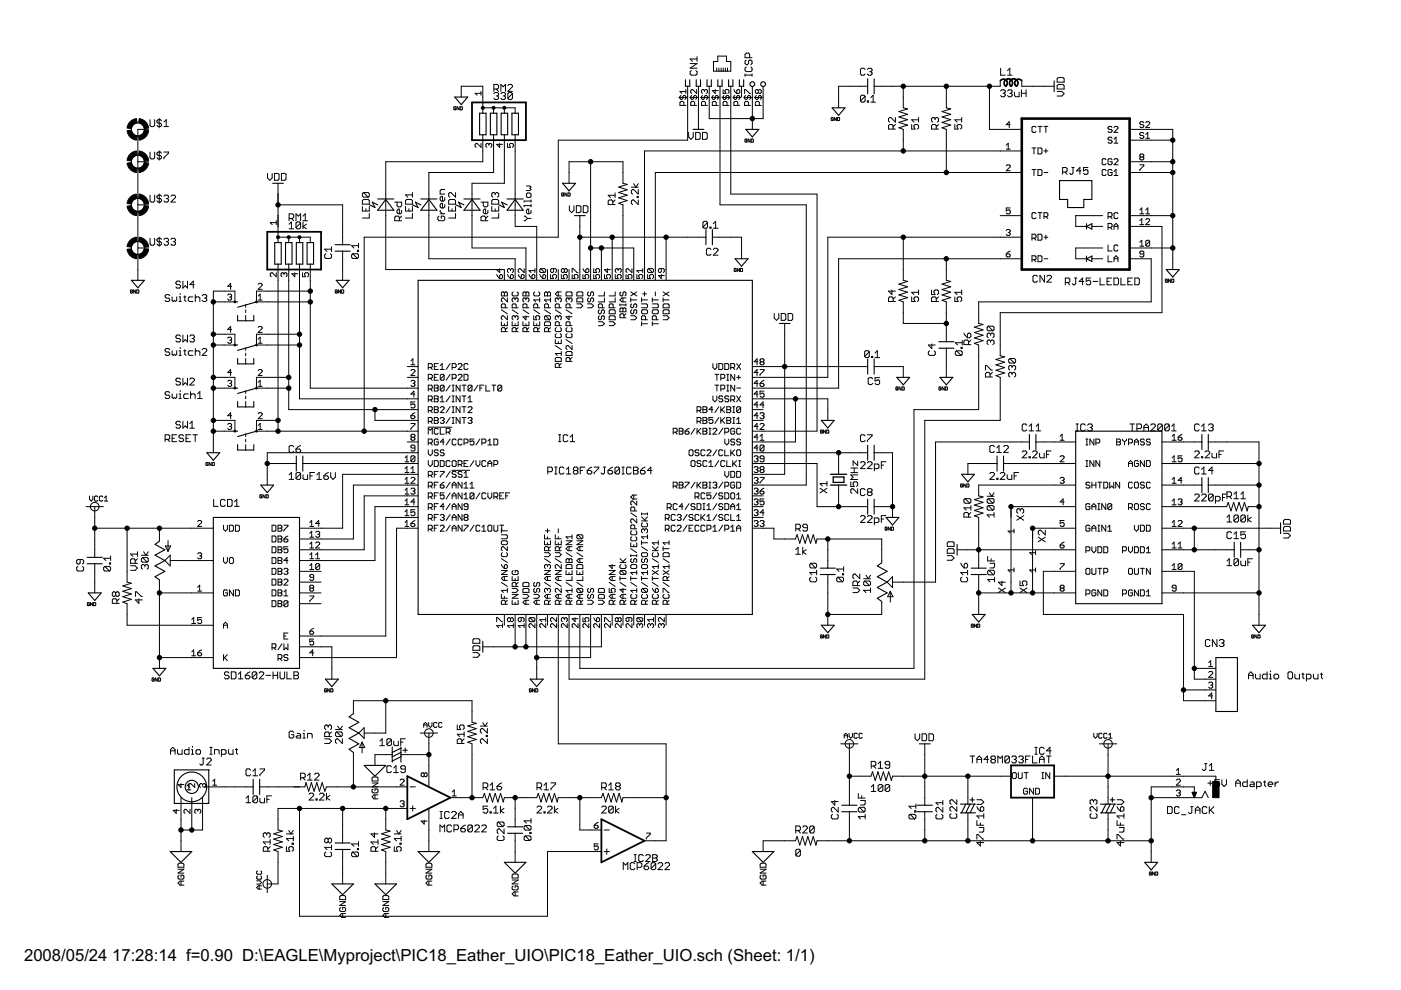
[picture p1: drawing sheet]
<svg xmlns="http://www.w3.org/2000/svg" width="297mm" height="210mm" viewBox="0 0 297 210" stroke-linecap="round" stroke-linejoin="round" font-family="sans-serif">
<defs><g id="words">
<g font-size="4">
<text x="5.1" y="203.8">2008/05/24</text>
<text x="23.8" y="203.8">17:28:14 f=0.90 D:\EAGLE\Myproject\PIC18_Eather_UIO\PIC18_Eather_UIO.sch (Sheet: 1/1)</text>
</g>
</g></defs>
<g fill="#000" stroke="#000" stroke-width=".21">
<path d="M97.8 18.3v2.3zM100.7 19.8h1.3zM97.8 18.3h4.6zM102.4 18.3v2.3zM104.7 17.9v1.5zM104.7 17.9h.8zM104.7 19.9l.3-.3zM105 19.6h.5zM105.2 18.9l.5 .5zM105.5 17.9l.2 .2zM104.7 18.9h.8zM105.5 19.6l.2 .3z"/>
<path d="M105.7 18.1v.5zM105.7 18.6l-.2 .3zM105.7 19.9v.2zM106.2 17.9v1.5zM106.2 17.9l.5 .5zM106.2 19.9l.2-.3zM106.4 19.6h.5zM106.7 18.4l.5-.5zM106.9 19.6l.3 .3zM107.2 17.9v1.5zM107.2 19.9v.2zM107.7 19.4l.9-1z"/>
<path d="M107.7 19.9l.2-.3zM107.9 17.9l-.2 .2zM107.9 19.6h.5zM107.9 17.9h.5zM108.4 19.6l.2 .3zM107.7 19.4h.9zM108.6 18.1v.3zM108.4 17.9l.2 .2zM108.6 19.9v.9zM144.2 19.4h1.2zM144.2 19.4l.4 .4zM145.4 19v.8z"/>
<path d="M146.3 15.2v.5zM146.3 15.7l.3 .2zM146.3 14.5l1.5-1zM146.3 12.5h1.5zM146.5 19.2v.4zM146.5 19.6l.1 .2zM146.6 15l-.3 .2zM146.6 15.9h.9zM146.6 19l-.1 .2zM146.3 12.5l.5 .5zM146.6 19h.3zM147.5 15.9l.3-.2z"/>
<path d="M147.7 19v.8zM146.9 19l.8 .8zM147.8 15.2v.5zM147.5 15l.3 .2zM146.3 14.5h1.5zM146.3 13.5h1.5zM147.8 12v1zM148.7 19.2v.4zM148.9 19l-.2 .2zM148.7 19.6l.2 .2zM148.9 19h.2zM149.1 19l.3 .2z"/>
<path d="M149.4 19.2v.2zM149.4 19.2l.2-.2zM149.6 19h.2zM149.8 19l.2 .2zM150 19.2v.4zM150 19.6l-.2 .2zM151 19.2l.6 .6zM151.3 13v2.1zM151.3 15.1h1.1zM151.6 19v.8zM152 14.4v.7zM152.2 11.9v1.1z"/>
<path d="M151.3 13h.9zM151 19.2h1.3zM152.4 15.1h.5zM152.4 14.4v.7zM152.9 15.1h.4zM152.9 14.4v.7zM153.3 19v.8zM153.3 19.8h.6zM153.3 15.1h.5zM153.3 14.4v.7zM153.7 19.2v.2zM153.7 19.2l.2-.2z"/>
<path d="M153.8 15.1h.4zM153.8 14.4v.7zM153.7 19.4l.2 .4zM153.9 19h.4zM154 11.9v1.1zM152.2 11.9h1.8zM154.2 15.1h.7zM154.2 14.4v.7zM154.3 19l.3 .2zM154.6 19.2v.4zM154.6 19.6l-.3 .2zM154.9 13v2.1z"/>
<path d="M154 13h.9zM155.6 19l.2 .4zM155.8 19.4l.4 .4zM156.2 19.8h.4zM156.2 19.2v.6zM156.4 19l-.2 .2zM156.6 19.8l.2-.2zM156.4 19h.2zM156.8 19.2v.4zM156.6 19l.2 .2zM157.9 19v.8zM157.9 19h.2z"/>
<path d="M158 15.7v.5zM158 14.5v.4zM158 14.9l.2 .3zM158 13v.5zM158 13.5l.2 .2zM158 11.5v.7zM158.2 11.3l-.2 .2zM158.1 19l.8 .8zM158.2 14.2l-.2 .3zM158.2 15.2h1zM158 13l.2-.3zM158.2 13.7h.3z"/>
<path d="M158.2 11.3h.5zM158.5 13.7l.2-.2zM158.7 13v.5zM158.7 13l.2-.3zM158.7 11.3l.2 .2zM158.9 19.8h.2zM158.9 12.7h.3zM158.9 11.5v.7zM159.2 15.2l.2-.3zM159.2 12.7l.2 .3zM159.4 15.7v.5zM158 15.9h1.4z"/>
<path d="M159.4 14.5v.4zM159.2 14.2l.2 .3zM159.4 13v.5zM159.4 13.5l-.2 .2zM158 12.2h1.4zM160.1 19.2v.4zM160.1 19.2l.3-.2zM160.1 19.6l.3 .2zM160.4 19h.2zM160.6 19l.2 .2zM160.4 19.8h.2zM160.8 19.2l.2-.2z"/>
<path d="M160.8 19.6l-.2 .2zM160.8 19.2v.4zM161 19h.2zM160.8 19.6l.2 .2zM161.2 19l.2 .2zM161 19.8h.2zM161.4 19.2v.4zM161.4 19.6l-.2 .2zM177.8 18.3h2.3zM180.1 18.3h2.3zM182.4 18.3h1.6zM182.4 14.7v1z"/>
<path d="M182.4 15.7l.3 .2zM182.7 14.5l-.3 .2zM182.7 15.9h.5zM182.7 14.5h.5zM183.2 15.9l.2-.2zM183.2 14.5l.2 .2zM183.9 14.7l.2-.2zM184.1 14.5h.5zM183.9 15.7l.2 .2zM184.6 14.5l.3 .2zM184.4 15.2h.2zM184.6 15.2l.3 .3z"/>
<path d="M184.1 15.9h.5zM184.9 14.7v.3zM184.6 15.2l.3-.2zM184.9 15.5v.2zM184.6 15.9l.3-.2zM185.3 18.3h1.6zM186.9 18.3h2.3zM189.2 18.3h2.3zM191.5 18.3h9.1zM200.6 18.3h9.2zM209.8 18.3h2.3zM212.1 17.1v1.2z"/>
<path d="M212.2 14.5v1.4zM212.2 15.9h.9zM212.2 19.3l.2-.3zM212.4 19h.5zM212.9 19l.2 .3zM212.6 19.8h.3zM212.9 19.8l.2 .2zM213.1 19.3v.2zM212.9 19.8l.2-.3zM213.6 15l.5-.5zM213.6 15.9h1zM213.6 19.3l.3-.3z"/>
<path d="M213.9 19h.5zM214.1 14.5v1.4zM214.4 19l.2 .3zM214.1 19.8h.3zM214.4 19.8l.2 .2zM214.6 19.3v.2zM214.6 19.5l-.2 .3zM215.1 19.5v.8zM216.6 19.8h1zM216.6 17.1v1.2zM217.6 19v1.5zM218.9 18.3h2.3z"/>
<path d="M216.6 18.3h2.3zM221.2 18.3h2.3zM224.1 18.9h1.5zM224.1 18.2v.7zM224.1 17.4h1.5zM224.1 16.7v.7zM224.4 17.9l-.3 .3zM224.1 16.7l.3-.3zM224.1 19.4h1zM224.4 17.9h1zM224.4 16.4h1zM225.1 19.4l.5 .5z"/>
<path d="M225.6 18.2v.7zM225.4 17.9l.2 .3zM225.6 16.7v.7zM225.4 16.4l.2 .3zM29.2 27.4v6.9zM29.2 34.3v9.1zM29.2 27.4h2.3zM29.2 34.3h2.3zM31.8 25.4v1.2zM31.8 26.6l.2 .2zM31.8 32.2v1.2zM31.8 33.4l.2 .3z"/>
<path d="M32 26.8h.5zM32 33.7h.5zM32.5 26.8l.3-.2zM32.5 33.7l.3-.3zM32.8 25.4v1.2zM32.8 32.2v1.2zM33.3 26.6l.2 .2zM33.3 25.6v.3zM33.3 25.6l.2-.2zM33.3 33.4l.2 .3zM33.3 32.5v.2zM33.3 32.5l.2-.3z"/>
<path d="M33.5 26.8h.5zM33.3 25.9l.2 .2zM33.5 25.4h.5zM33.5 33.7h.5zM33.3 32.7l.2 .3zM33.5 32.2h.5zM33.8 25.1v2zM33.8 32v2zM34 26.8l.2-.2zM33.5 26.1h.5zM34 25.4l.2 .2zM34.2 33.4l-.2 .3z"/>
<path d="M33.5 33h.5zM34 32.2l.2 .3zM34.2 26.4v.2zM34 26.1l.2 .3zM34.2 33.2v.2zM34 33l.2 .2zM34.8 25.9l.4-.5zM34.8 26.8h.9zM34.8 32.2h.9zM34.8 33.4v.3zM35.2 25.4v1.4zM35.7 32.2v.3z"/>
<path d="M35.7 32.5l-.9 .9zM56.7 36.8v.9zM56.7 37.7l.5 .5zM57.2 38.2l.5-.5zM57.7 36.8v.9zM58.2 36.8v1.4zM58.2 38.2h.7zM59.2 38l-.3 .2zM58.2 36.8h.7zM59.2 37v1zM58.9 36.8l.3 .2zM59.7 36.8v1.4z"/>
<path d="M59.7 38.2h.7zM60.6 38l-.2 .2zM59.7 36.8h.7zM60.6 37v1zM60.4 36.8l.2 .2zM81.8 34.3h20.6zM90.9 36.6h13.7zM96.2 22.7v.5zM96.2 23.2l.1 .1zM96.3 22.6l-.1 .1zM96.3 23.3h.3zM96.3 22.6h.3z"/>
<path d="M96.6 23.3l.1-.1zM96.6 22.6l.1 .1zM96.7 23v.2zM96.5 23h.2zM96.9 22.6v.7zM96.9 22.6l.4 .7zM97.3 22.6v.7zM97.6 22.6v.7zM97.6 23.3h.3zM97.9 23.3l.1-.1zM97.6 22.6h.3zM98 22.7v.5z"/>
<path d="M97.9 22.6l.1 .1zM100.1 38.9h6.8zM100.7 30.6v.4zM100.7 31l.2 .2zM100.7 30.6l.2-.2zM100.7 19.8l.5 .4zM100.9 30.4h.3zM102 19.4v.8zM102 30.4v.8zM101.2 30.4l.8 .8zM102.4 32v2.3zM102.4 29.7v2.3z"/>
<path d="M102.4 28.6v1.1zM102.4 22.9v1.1zM102.4 22.9h2.2zM102.4 20.6v2.3zM103 30.6v.4zM103 30.6l.2-.2zM103 31l.2 .2zM103.2 30.4h.2zM103.4 30.4l.3 .2zM103.7 30.6v.2zM103.7 30.6l.2-.2zM103.9 30.4h.2z"/>
<path d="M104.1 30.4l.2 .2zM104.3 30.6v.4zM104.3 31l-.2 .2zM104.6 32v4.6zM104.6 29.7v2.3zM104.6 22.9v1.1zM104.6 22.9h2.3zM104.6 28.6v1.1zM104.7 20.8l.3 .3zM105.3 30.6l.6 .6zM105.2 20.3h.3zM105.5 20.3l.2 .3z"/>
<path d="M105 21.1h.5zM105.5 20.3l.2-.2zM105.7 20.6v.2zM105.7 20.8l-.2 .3zM105.9 30.4v.8zM106.2 20.8l.2 .3zM105.3 30.6h1.3zM106.9 32v6.9zM106.9 29.7v2.3zM106.9 22.9v1.1zM106.9 22.9h2.3zM106.9 28.6v1.1z"/>
<path d="M106.7 20.3h.2zM106.9 20.3l.3 .3zM106.4 21.1h.5zM107.2 20.1l-.3 .2zM107.2 20.6v.2zM107.2 20.8l-.3 .3zM107.6 30.4v.8zM107.6 31.2h.6zM107.7 19.9v.9zM107.7 20.8l.9-.9zM107.7 20.8l.2 .3zM108 30.6v.2z"/>
<path d="M108 30.6l.2-.2zM108 30.8l.2 .4zM108.2 30.4h.4zM107.9 21.1h.5zM108.6 30.4l.2 .2zM108.6 20.8l-.2 .3zM108.8 30.6v.4zM108.8 31l-.2 .2zM109.2 32v9.1zM109.2 29.7v2.3zM109.2 22.9v1.1zM109.2 28.6v1.1z"/>
<path d="M112.3 39.9l.3-.2zM111.6 39.4h.7zM112.3 39.4l.3 .3zM118.4 29.7v20.6zM120.6 34.3v2.3zM120.6 36.6v2.3zM120.6 34.3h4.6zM131.2 39.7l1.8-.6zM132.1 34.3v2.3zM125.2 34.3h6.9zM132.1 36.6v2.3zM132.1 38.9l.9 .2z"/>
<path d="M134.3 38.9l.5 .8zM133.9 39.7h1.4zM135.3 38.9l-.5 .8zM136.7 32v25.1zM138.9 36.6v20.5zM144 20.7h1.6zM144.2 21.7v.7zM144.4 21.5l-.2 .2zM144.2 20.4v.5zM144.4 20.2l-.2 .2zM144.4 21.5h.4zM144.2 20.9l.2 .2z"/>
<path d="M144.4 21.1h.2zM144.8 21.5l.2 .2zM144.8 20.4v.5zM144.8 20.9l-.2 .2zM145 21.7v.7zM145 20.2l-.2 .2zM145.2 21.1l.2-.2zM145 20.2h.2zM144.2 22.4h1.2zM145.4 20.4v.5zM145.2 20.2l.2 .2zM145.8 20.6v9.1z"/>
<path d="M118.4 29.7h27.4zM145.8 18.3v2.3zM146 28.1v.9zM146 29l.5 .5zM146.2 20.7h1.7zM146.5 21.7v.7zM146.6 21.5l-.1 .2zM146.5 20.4v.5zM146.6 20.2l-.1 .2zM147 29l-.5 .5zM146.6 21.5h.5zM146.5 20.9l.1 .2z"/>
<path d="M146.6 21.1h.3zM147 28.1v.9zM147.1 21.5l.2 .2zM147.1 20.4v.5zM147.1 20.9l-.2 .2zM147.3 21.7v.7zM147.3 20.2l-.2 .2zM147.7 20.9l-.2 .2zM147.3 20.2h.2zM147.5 28.1v1.4zM147.5 29.5h.7zM146.5 22.4h1.2z"/>
<path d="M147.7 20.4v.5zM147.5 20.2l.2 .2zM148.1 20.6v4.5zM148.1 18.3v2.3zM148.1 25.1v2.3zM148.2 29.5l.3-.2zM147.5 28.1h.7zM148.5 28.3v1zM148.2 28.1l.3 .2zM148.5 20.7h1.7zM148.7 21.7v.7zM148.9 21.5l-.2 .2z"/>
<path d="M148.7 20.4v.5zM148.9 20.2l-.2 .2zM148.9 21.5h.5zM148.7 20.9l.2 .2zM148.9 28.1v1.4zM148.9 29.5h.8zM148.9 21.1h.2zM149.4 21.5l.2 .2zM149.4 20.4v.5zM149.4 20.9l-.3 .2zM149.6 21.7v.7zM149.6 20.2l-.2 .2z"/>
<path d="M149.9 29.3l-.2 .2zM148.9 28.1h.8zM149.8 21.1l.2-.2zM149.6 20.2h.2zM149.9 28.3v1zM149.7 28.1l.2 .2zM148.7 22.4h1.3zM150 20.4v.5zM149.8 20.2l.2 .2zM150.4 20.6v4.5zM150.4 25.1h9.1zM150.4 18.3v2.3z"/>
<path d="M150.8 20.7h1.7zM151 21.7v.7zM151.2 21.5l-.2 .2zM151 20.4v.5zM151.2 20.2l-.2 .2zM151.2 21.5h.4zM151 20.9l.2 .2zM151.2 21.1h.2zM151.6 21.5l.2 .2zM151.6 20.4v.5zM151.6 20.9l-.2 .2zM151.8 21.7v.7z"/>
<path d="M151.8 20.2l-.2 .2zM152.3 20.9l-.2 .2zM151.8 20.2h.3zM151 22.4h1.3zM152.3 20.4v.5zM152.1 20.2l.2 .2zM152.7 18.3v2.3zM153.1 20.7h1.7zM153.3 21.7v.7zM153.5 21.5l-.2 .2zM153.3 20.4v.5zM153.5 20.2l-.2 .2z"/>
<path d="M153.5 21.5h.4zM153.3 20.9l.2 .2zM153.5 21.1h.2zM153.9 21.5l.2 .2zM153.9 20.4v.5zM153.9 20.9l-.2 .2zM154.1 21.7v.7zM154.1 20.2l-.2 .2zM154.6 20.9l-.3 .2zM154.1 20.2h.2zM153.3 22.4h1.3zM154.6 20.4v.5z"/>
<path d="M154.3 20.2l.3 .2zM154.9 18.3v2.3zM155.4 20.7h1.7zM155.6 21.7v.7zM155.8 21.5l-.2 .2zM155.6 20.4v.5zM155.8 20.2l-.2 .2zM155.8 21.5h.4zM155.6 20.9l.2 .2zM155.8 21.1h.2zM156.2 21.5l.2 .2zM156.2 20.4v.5z"/>
<path d="M156.2 20.9l-.2 .2zM156.4 21.7v.7zM156.4 20.2l-.2 .2zM156.6 21.1l.2-.2zM156.4 20.2h.2zM155.6 22.4h1.2zM156.8 20.4v.5zM156.6 20.2l.2 .2zM157.2 18.3v2.3zM157.7 20.7h1.6zM157.9 21.7v.7zM158.1 21.5l-.2 .2z"/>
<path d="M157.9 20.4v.5zM158.1 20.2l-.2 .2zM157.9 29.6v.4zM157.9 30l.2 .1zM158.1 29.5l-.2 .1zM158.1 30.1h.2zM158.1 21.5h.4zM157.9 20.9l.2 .2zM158.1 29.5h.2zM158.3 30.1l.1-.1zM158.1 21.1h.2zM158.3 29.5l.1 .1z"/>
<path d="M158.4 29.8v.2zM158.2 29.8h.2zM158.5 21.5l.2 .2zM158.5 20.4v.5zM158.5 20.9l-.2 .2zM158.6 29.5v.6zM158.6 29.5l.4 .6zM158.7 21.7v.7zM158.7 20.2l-.2 .2zM159.1 20.9l-.2 .2zM158.7 20.2h.2zM159 29.5v.6z"/>
<path d="M157.9 22.4h1.2zM159.1 20.4v.5zM158.9 20.2l.2 .2zM159.3 29.5v.6zM159.3 30.1h.3zM159.5 20.6v4.5zM159.5 25.1h2.3zM159.5 18.3v2.3zM159.5 25.1v2.3zM159.6 30.1l.1-.1zM159.3 29.5h.3zM159.7 29.6v.4z"/>
<path d="M159.6 29.5l.1 .1zM160 20.7h1.6zM160.1 21.7v.7zM160.4 21.5l-.3 .2zM160.1 20.4v.5zM160.4 20.2l-.3 .2zM160.4 21.5h.4zM160.1 20.9l.3 .2zM160.4 21.1h.2zM160.8 21.5l.2 .2zM160.8 20.4v.5zM160.8 20.9l-.2 .2z"/>
<path d="M161 21.7v.7zM161 20.2l-.2 .2zM161.2 21.1l.2-.2zM161 20.2h.2zM160.1 22.4h1.3zM161.4 20.4v.5zM161.2 20.2l.2 .2zM161.8 20.6v4.5zM161.8 18.3v2.3zM176.2 25v.5zM176.2 25.5l.1 .1zM176.3 24.9l-.1 .1z"/>
<path d="M176.3 25.6h.3zM176.3 24.9h.3zM176.6 25.6l.1-.1zM176.6 24.9l.1 .1zM176.7 25.3v.2zM176.4 25.3h.3zM176.9 24.9v.7zM176.9 24.9l.4 .7zM177.3 24.9v.7zM177.6 24.9v.7zM177.6 25.6h.3zM177.8 18.3v2.3z"/>
<path d="M177.8 20.6v2.3zM177.9 25.6l.1-.1zM177.6 24.9h.3zM178 25v.5zM177.9 24.9l.1 .1zM182.4 20.4v1zM182.7 20.2l-.3 .2zM182.4 21.4l1-1zM182.7 20.2h.5zM182.4 21.4l.3 .3zM183.2 20.2l.2 .2zM182.7 21.7h.5z"/>
<path d="M183.4 20.4v1zM183.2 21.7l.2-.3zM183.9 21.4v.3zM183.9 21.4h.2zM184.1 21.4v.3zM183.9 21.7h.2zM184.6 20.7l.5-.5zM184.6 21.7h1zM185.1 20.2v1.5zM188.4 26.6v.8zM188.4 26.6l.2-.2zM188.4 25.2v.5z"/>
<path d="M188.4 25.7l.2 .2zM188.6 26.4h.5zM188.6 24.9l-.2 .3zM188.6 24.9h.3zM189.1 26.4l.3 .2zM189.4 26.6v.8zM189.4 26.9l.4-.5zM188.4 27.4h1.4zM189.8 24.9v1zM188.9 24.9l.9 1zM190.6 27.1l1.8-.6zM190.6 26l1.8-.6z"/>
<path d="M190.6 24.8l1.8-.6zM190.6 23.7l1.8-.6zM191.5 18.3v2.3zM136.7 32h54.8zM191.5 29.7v2.3zM191.5 20.6v2.3zM191.5 27.4v2.3zM190.6 27.1l.9 .3zM190.6 26l1.8 .5zM190.6 24.8l1.8 .6zM190.6 23.7l1.8 .5zM191.5 22.9l.9 .2z"/>
<path d="M193.3 26.4v1zM193.3 27.4h.7zM193.3 25.4h1.5zM193.8 26.6v.3zM193.8 26.6l.2-.2zM193.3 25.4l.5 .5zM193.8 26.9l.2 .5zM194 26.4h.5zM194.5 26.4l.3 .2zM194.8 26.6v.5zM194.5 27.4l.3-.3zM194.8 24.9v1z"/>
<path d="M197.5 26.6v.8zM197.5 26.6l.3-.2zM197.5 25.2v.5zM197.5 25.2l.3-.3zM197.8 26.4h.4zM197.5 25.7l.3 .2zM197.8 24.9h.2zM198 24.9l.2 .3zM198.2 26.4l.3 .2zM198.2 25.2v.2zM198.2 25.2l.3-.3zM198.5 26.6v.8z"/>
<path d="M198.5 26.9l.5-.5zM198.5 24.9h.2zM198.7 24.9l.3 .3zM197.5 27.4h1.5zM199 25.2v.5zM198.7 25.9l.3-.2zM199.7 27.1l1.9-.6zM199.7 26l1.9-.6zM199.7 24.8l1.9-.6zM199.7 23.7l1.9-.6zM200.6 18.3v2.3zM138.9 36.6h61.7z"/>
<path d="M200.6 29.7v6.9zM200.6 20.6v2.3zM200.6 27.4v2.3zM199.7 27.1l.9 .3zM199.7 26l1.9 .5zM199.7 24.8l1.9 .6zM199.7 23.7l1.9 .5zM200.6 22.9l1 .2zM202.4 26.4v1zM202.4 27.4h.8zM202.4 25.4h1.5zM202.9 26.6v.3z"/>
<path d="M203.2 26.4l-.3 .2zM202.4 25.4l.5 .5zM202.9 26.9l.3 .5zM203.2 26.4h.4zM203.6 26.4l.3 .2zM203.9 26.6v.5zM203.6 27.4l.3-.3zM203.9 24.9v1zM209.8 18.3v9.1zM209.8 27.4h2.3zM191.5 32h20.6zM200.6 36.6h11.5z"/>
<path d="M212.1 36.6h4.5zM212.1 32h4.5zM212.1 27.4h4.5zM212.2 20.3l.2 .2zM212.4 20.5h.5zM213.1 20v.3zM213.1 20.3l-.2 .2zM213.3 36.2l.9-.8zM213.8 30.4l-.5 .4zM213.3 31.6h.9zM213.3 26.4h.9zM213.6 34.9l-.3 .3z"/>
<path d="M213.8 30.4v1.2zM213.6 20.3l.3 .2zM213.6 34.9h.4zM214 25.8v1.3zM214 25.8l-.7 .6zM213.3 36.2h.9zM214.2 35.2v.2zM214 34.9l.2 .3zM213.9 20.5h.5zM214.6 20v.3zM214.6 20.3l-.2 .2zM215.1 20.3l.2 .2z"/>
<path d="M215.3 20.5h.8zM216.1 19.5v1zM216.6 19v1.5zM218.8 35.9h.8zM218.8 31.4h.8zM218.8 27v.9zM218.8 27.9l.2 .2zM219 26.8l-.2 .2zM219 28.1h.4zM219.2 35.9v1.3zM219.2 31.4v1.2zM219 26.8h.4z"/>
<path d="M219.6 27.9l-.2 .2zM219.4 26.8l.2 .2zM220.1 35.9v1.3zM220.1 37.2h.6zM220.1 31.4v1.2zM220.1 32.6h.6zM220.1 26.8h.8zM220.5 26.8v1.3zM220.7 37.2l.2-.2zM220.1 35.9h.6zM220.9 32.4l-.2 .2zM220.1 31.4h.6z"/>
<path d="M220.9 36.2v.8zM220.7 35.9l.2 .3zM220.9 31.6v.8zM220.7 31.4l.2 .2zM221.3 36.6h.9zM221.3 32h.9zM221.3 26.8h.9zM221.7 31.6v.8zM221.7 26.8v1.3zM224.1 20.4h1zM225.1 20.4l.5-.5zM225.3 35.5v1.5z"/>
<path d="M225.3 35.5h.7zM225.8 36.5l.5 .5zM226 35.5l.3 .3zM225.3 36.5h.7zM226.3 35.8v.4zM226 36.5l.3-.3zM226.8 36.7l.2 .3zM227 37h.2zM227.2 37l.3-.3zM227.2 35.5h.5zM227.5 35.5v1.2zM228.2 36.2h1z"/>
<path d="M229 35.5v1.5zM229 35.5l-.8 .7zM229.7 35.5v.7zM229.7 36.2l.5-.2zM229.7 36.7l.3 .3zM230.2 36h.2zM230.4 36l.3 .2zM230 37h.4zM229.7 35.5h1zM230.7 36.2v.5zM230.7 36.7l-.3 .3zM233.7 36.2v.8z"/>
<path d="M233.7 37l.2 .2zM233.7 33.9v.8zM233.7 34.7l.2 .2zM233.9 35.9l-.2 .3zM233.9 37.2h.4zM233.9 33.7l-.2 .2zM233.9 34.9h.4zM233.9 35.9h.4zM234.3 37.2l.2-.2zM233.9 33.7h.4zM234.3 34.9l.2-.2zM234.3 35.9l.2 .3z"/>
<path d="M234.3 33.7l.2 .2zM234.9 36.2v.8zM234.9 37l.2 .2zM234.9 33.9v.8zM234.9 34.7l.2 .2zM234.9 29.3v.2zM234.9 29.5l.2 .2zM234.9 27v.2zM234.9 27.2l.2 .2zM235.1 35.9l-.2 .3zM235.1 37.2h.5zM235.1 33.7l-.2 .2z"/>
<path d="M235.1 34.9h.5zM235.1 29.1l-.2 .2zM235.1 29.7h.5zM234.9 30.1l.2 .3zM235.1 26.8l-.2 .2zM235.1 27.4h.5zM234.9 27.9l.2 .2zM235.1 35.9h.5zM235.6 37.2l.2-.2zM235.1 33.7h.5zM235.6 34.9l.2-.2zM235.1 29.1h.5z"/>
<path d="M235.6 29.7l.2 .2zM235.1 30.4h.5zM235.1 26.8h.5zM235.6 27.4l.2 .2zM235.1 28.1h.5zM235.6 35.9l.2 .3zM235.8 36.6v.4zM235.4 36.6h.4zM235.6 33.7l.2 .2zM235.8 34.3v.4zM235.4 34.3h.4zM235.6 29.1l.2 .2z"/>
<path d="M235.8 29.9v.2zM235.8 30.1l-.2 .3zM235.6 26.8l.2 .2zM235.8 27.6v.3zM235.8 27.9l-.2 .2zM236.6 35.9l-.4 .5zM236.2 37.2h.8zM237 34.1l-.8 .8zM236.2 29.5l.4-.4zM236.2 30.4h.8zM237 27.2l-.8 .9zM236.4 33.7l-.2 .2z"/>
<path d="M236.4 26.8l-.2 .2zM236.6 35.9v1.3zM236.6 29.1v1.3zM236.4 33.7h.4zM236.4 26.8h.4zM236.2 34.9h.8zM237 33.9v.2zM236.8 33.7l.2 .2zM236.2 28.1h.8zM237 27v.2zM236.8 26.8l.2 .2zM241.7 34.9h.8z"/>
<path d="M241.7 36v.2zM241.7 32.9l.2-.2zM241.7 33.5v.2zM241.7 33.5l.2-.2zM241.7 32.9v.2zM241.7 28.3v.2zM241.7 28.5l.2 .2zM241.7 26v.2zM241.7 26.2l.2 .2zM241.9 32.7h.4zM241.7 33.7l.2 .2zM241.7 33.1l.2 .2z"/>
<path d="M241.9 33.3h.4zM241.9 28.1l-.2 .2zM241.9 28.7h.4zM241.7 29.1l.2 .2zM241.9 25.8l-.2 .2zM241.9 26.4h.4zM241.7 26.8l.2 .3zM242.3 32.7l.2 .2zM242.3 33.3l.2 .2zM241.9 33.9h.4zM241.9 28.1h.4zM242.3 28.7l.2 .2z"/>
<path d="M241.9 29.3h.4zM241.9 25.8h.4zM242.3 26.4l.2 .2zM241.9 27.1h.4zM242.5 34.9v.3zM241.7 36l.8-.8zM242.5 32.9v.2zM242.5 33.1l-.2 .2zM242.5 33.5v.2zM242.5 33.7l-.2 .2zM242.3 28.1l.2 .2zM242.5 28.9v.2z"/>
<path d="M242.5 29.1l-.2 .2zM242.3 25.8l.2 .2zM242.5 26.6v.2zM242.5 26.8l-.2 .3zM242.9 28.5l.5-.4zM242.9 29.3h.9zM242.9 27.1l.9-.9zM243.1 25.8l-.2 .2zM243.4 28.1v1.2zM243.1 25.8h.5zM242.9 27.1h.9zM243.8 26v.2z"/>
<path d="M243.6 25.8l.2 .2zM244.1 34.3h4.5zM244.1 27.4h4.5zM244.1 36.6h4.5zM244.1 29.7h4.5zM239.5 36.6h4.6zM239.5 34.3h4.6zM239.5 29.7h4.6zM239.5 27.4h4.6zM248.6 27.4v2.3zM248.6 29.7v4.6zM248.6 34.3v2.3z"/>
<path d="M248.6 36.6v9.1zM29.2 43.4v9.2zM29.2 52.6v4.5zM29.2 43.4h2.3zM29.2 52.6h2.3zM29.2 57.1v2.3zM31.8 41.4v1.2zM31.8 42.6l.2 .2zM31.8 50.5v1.2zM31.8 51.7l.2 .3zM32 42.8h.5zM32 52h.5z"/>
<path d="M32.5 42.8l.3-.2zM32.8 51.7l-.3 .3zM32.8 41.4v1.2zM32.8 50.5v1.2zM33.3 42.6l.2 .2zM33.3 41.6v.3zM33.3 41.6l.2-.2zM33.3 51.7l.2 .3zM33.3 50.8v.2zM33.3 50.8l.2-.3zM33.5 42.8h.5zM33.3 41.9l.2 .2z"/>
<path d="M33.5 41.4h.5zM33.5 52h.5zM33.3 51l.2 .2zM33.5 50.5h.5zM33.8 41.1v2zM33.8 50.3v1.9zM34.2 42.6l-.2 .2zM33.5 42.1h.5zM34 41.4l.2 .2zM34.2 51.7l-.2 .3zM33.5 51.2h.5zM34 50.5l.2 .3z"/>
<path d="M34.2 42.4v.2zM34 42.1l.2 .3zM34.2 51.5v.2zM34 51.2l.2 .3zM34.8 41.6l.2-.2zM35 50.5l-.2 .3zM35 41.4h.5zM34.8 42.6l.2 .2zM35 50.5h.5zM34.8 51.7l.2 .3zM35.5 41.4l.2 .2zM35.2 42.1h.3z"/>
<path d="M35.5 42.1l.2 .3zM35 42.8h.5zM35.5 50.5l.2 .3zM35.2 51.2h.3zM35.5 51.2l.2 .3zM35 52h.5zM35.7 41.6v.3zM35.7 41.9l-.2 .2zM35.7 42.4v.2zM35.7 42.6l-.2 .2zM35.7 50.8v.2zM35.7 51l-.2 .2z"/>
<path d="M35.7 51.5v.2zM35.7 51.7l-.2 .3zM36.2 42.8l1-.9zM36.2 50.8l.3-.3zM36.5 41.4l-.3 .2zM36.5 50.5h.5zM36.2 51.7l.3 .3zM36.5 41.4h.5zM37 50.5l.2 .3zM36.7 51.2h.3zM37 51.2l.2 .3zM36.5 52h.5z"/>
<path d="M36.2 42.8h1zM37.2 41.6v.3zM37 41.4l.2 .2zM37.2 50.8v.2zM37 51.2l.2-.2zM37.2 51.5v.2zM37.2 51.7l-.2 .3zM37.3 59.9v.2zM37.5 59.6l-.2 .3zM37.5 59.6h.5zM38 59.6l.3 .3zM38.8 59.6v1.5z"/>
<path d="M41 59.6l-.8 .7zM57.3 47.2h1.3zM57.3 58v.5zM57.3 58.5l.2 .2zM57.3 58l.2-.2zM57.3 47.2l.4 .4zM57.5 57.8h.2zM58.6 46.8v.8zM58.6 57.8v.9zM57.7 57.8l.9 .9zM58.9 41.1v2.3zM58.9 45.7v2.3z"/>
<path d="M58.9 43.4v2.3zM58.9 59.4v29.7zM58.9 57.1v2.3zM58.9 56v1.1zM58.9 50.3v1.1zM58.9 50.3h2.3zM58.9 48v2.3zM58.9 38.9v2.2zM59.6 58v.5zM59.6 58l.2-.2zM59.6 58.5l.2 .2zM59.8 57.8h.2z"/>
<path d="M60 57.8l.2 .2zM60.2 58v.3zM60.2 58l.2-.2zM60.4 57.8h.2zM60.6 57.8l.3 .2zM60.9 58v.5zM60.9 58.5l-.3 .2zM61.2 59.4v20.6zM61.2 57.1v2.3zM61.2 50.3v1.1zM61.2 50.3h2.3zM61.2 56v1.1z"/>
<path d="M61.3 45.3v1.5zM61.3 45.3h.7zM61.8 47.1l-.5 .4zM61.3 48.5h1zM61.8 46.3l.5 .5zM61.8 47.1v1.4zM61.9 58l.6 .7zM62 45.3l.3 .3zM61.3 46.3h.7zM62.3 45.6v.5zM62.3 46.1l-.3 .2zM62.5 57.8v.9z"/>
<path d="M62.8 45.3v1.5zM62.8 45.3l.4 .5zM62.8 47.3v1zM62.8 47.3l.2-.2zM62.8 48.3l.9-1zM63 47.1h.5zM62.8 48.3l.2 .2zM61.9 58h1.2zM63.2 45.8l.5-.5zM63.5 59.4v11.5zM63.5 57.1v2.3zM63.5 50.3v1.1z"/>
<path d="M63.5 50.3h2.3zM63.5 56v1.1zM63.5 47.1l.2 .2zM63 48.5h.5zM63.7 45.3v1.5zM63.7 47.3v1zM63.7 48.3l-.2 .2zM64.2 57.8v.9zM64.2 58.7h.6zM64.2 45.8l.5-.5zM64.2 46.8h1zM64.2 47.1v1.4z"/>
<path d="M64.2 48l.8-.5zM64.6 58v.3zM64.6 58l.2-.2zM64.7 45.3v1.5zM64.6 58.3l.2 .4zM64.8 57.8h.4zM64.2 48l.8 .5zM65.2 57.8l.2 .2zM65.4 58v.5zM65.4 58.5l-.2 .2zM65.8 59.4v2.3zM65.8 57.1v2.3z"/>
<path d="M65.8 50.3v1.1zM65.8 56v1.1zM68.8 54.1v.4zM68.8 54.5l.3 .3zM68.8 52.8h1.5zM69.1 53.8l-.3 .3zM69.1 54.8h1zM68.8 52.8l.5 .5zM70.3 54.5l-.2 .3zM70.3 54.1v.4zM70.1 53.8l.2 .3zM70.3 52.3v1z"/>
<path d="M72.6 43.4v4.6zM58.9 43.4h13.7zM72.6 54.9v2.2zM72.6 48v2.3zM72.6 53.3v1.6zM72.6 50.3v1.6zM72.6 57.1v2.3zM74.5 54.1v.4zM74.8 53.8l-.3 .3zM74.5 52.1h1.5zM74.5 54.5l.3 .3zM74.8 53.8h1z"/>
<path d="M74.5 52.1l.5 .5zM74.8 54.8h1zM75.8 53.8l.2 .3zM74.8 53.8l1 1zM75.8 53.1v.2zM75.8 53.1h.2zM76 54.1v.4zM76 54.5l-.2 .3zM75.8 53.3h.2zM76 53.1v.2zM76 51.6v1zM76.8 46.2h1.5z"/>
<path d="M76.8 43.8v.9zM76.8 44.7h1.5zM76.8 43.3h1.5zM76.8 42.5v.8zM76.8 41.1v.5zM76.8 41.1l.3-.3zM77.1 42.3l-.3 .2zM76.8 41.6l.3 .2zM77.1 40.8h1zM77.2 50.3v41.1zM77.6 44.3v.4zM77.1 42.3h1z"/>
<path d="M77.1 41.8h1zM78.1 40.8l.2 .3zM77.1 40.8l1 1zM78.3 45.3v.9zM78.3 43.8v.9zM78.3 42.5v.8zM78.1 42.3l.2 .2zM78.3 41.1v.5zM78.3 41.6l-.2 .2zM81.8 45.7v11.4zM81.8 34.3v6.8zM81.8 43.4v2.3z"/>
<path d="M81.8 41.1v2.3zM83.7 46.1v.7zM83.7 46.1l.2-.3zM83.7 42.9h1.5zM83.9 45.8h.5zM84.2 44.6v.5zM84.4 44.3l-.2 .3zM84.2 42.9v.7zM84.4 45.8l.3 .3zM84.2 45.1l.2 .2zM84.4 44.3h.3zM84.2 43.6l.2 .3z"/>
<path d="M84.7 46.1v.7zM84.7 46.3l.5-.5zM84.7 44.3v1zM84.4 45.3h.5zM84.4 43.9h.5zM83.7 46.8h1.5zM85.2 44.6v.5zM85.2 45.1l-.3 .2zM85.2 42.9v.7zM85.2 43.6l-.3 .3zM86 46.2h1.4zM86 43.8v.9z"/>
<path d="M86 44.7h1.4zM86 43.3h1.4zM86 42.5v.8zM86 41.3h1.4zM86.2 42.3l-.2 .2zM86 41.3l.5 .5zM86.7 44.3v.4zM86.2 42.3h1zM87.4 45.3v.9zM87.4 43.8v.9zM87.4 42.5v.8zM87.2 42.3l.2 .2z"/>
<path d="M87.4 40.8v1zM90.9 45.7v9.2zM90.9 36.6v4.5zM90.9 43.4v2.3zM90.9 41.1v2.3zM92.8 46.1v.4zM92.8 46.5l.3 .3zM93.1 45.8l-.3 .3zM93.1 46.8h.9zM93.3 44.6v.2zM93.3 43.4v.5zM93.6 43.1l-.3 .3z"/>
<path d="M93.3 41.9v.5zM93.6 41.6l-.3 .3zM93.3 40.4v.7zM93.3 40.4l.3-.2zM93.6 45.8v.5zM93.3 43.9l.3 .2zM93.6 43.1h.2zM93.3 42.4l.3 .2zM93.6 41.6h.2zM93.6 40.2h.7zM93.3 44.8l.5 .5zM93.8 43.1v1z"/>
<path d="M93.8 41.6v1zM94 46.8l.3-.3zM93.6 45.8h.4zM93.6 44.1h.4zM93.6 42.6h.4zM94.3 46.1v.4zM94 45.8l.3 .3zM93.3 45.3h1zM94.3 43.4v.5zM94 44.1l.3-.2zM94.3 41.9v.5zM94.3 42.4l-.3 .2z"/>
<path d="M93.3 41.1h1zM95.1 46.2h1.5zM95.1 43.8v.9zM95.1 44.7h1.5zM95.1 43.3h1.5zM95.1 42.5v.8zM95.1 41.1v.5zM95.1 41.6l.3 .2zM95.4 42.3l-.3 .2zM95.4 40.8l-.3 .3zM95.4 40.8h.2zM95.8 44.3v.4z"/>
<path d="M95.4 42.3h.9zM96.6 45.3v.9zM96.6 43.8v.9zM96.6 42.5v.8zM96.3 42.3l.3 .2zM96.6 40.8v1zM95.6 40.8l1 1zM100.1 38.9v2.2zM100.1 45.7v6.9zM100.1 43.4v2.3zM100.1 41.1v2.3zM102 46.1v.7z"/>
<path d="M102 46.1l.2-.3zM102 42.9h1.4zM102.2 45.8h.5zM102.5 44.6v.5zM102.7 44.3l-.2 .3zM102.5 42.9v.7zM102.7 45.8l.3 .3zM102.5 45.1l.2 .2zM102.7 44.3h.3zM102.5 43.6l.2 .3zM103 46.1v.7zM103 46.3l.4-.5z"/>
<path d="M103 44.3v1zM102.7 45.3h.5zM102.7 43.9h.5zM102 46.8h1.4zM103.4 44.6v.5zM103.2 45.3l.2-.2zM103.4 42.9v.7zM103.4 43.6l-.2 .3zM104.3 46.2h1.4zM104.3 43.8v.9zM104.3 44.7h1.4zM104.3 43.3h1.4z"/>
<path d="M104.3 42.5v.8zM104.3 41.1v.5zM104.3 41.1l.2-.3zM104.5 42.3l-.2 .2zM104.3 41.6l.2 .2zM104.5 40.8h.3zM104.8 40.8l.2 .3zM105 44.3v.4zM105 41.1v.2zM105 41.1l.2-.3zM105.2 40.8h.3zM105.3 58.2l.2 .4z"/>
<path d="M105.3 57.2l.6 .6zM104.5 42.3h1zM105.5 40.8l.2 .3zM105.5 58.6l.4 .5zM105.7 45.3v.9zM105.7 43.8v.9zM105.7 42.5v.8zM105.5 42.3l.2 .2zM105.7 41.1v.5zM105.5 41.8l.2-.2zM105.9 59.1h.4zM105.9 58.4v.7z"/>
<path d="M105.9 57v.8zM106.2 58.2l-.3 .2zM106.3 59.1l.3-.3zM106.2 58.2h.1zM106.6 58.4v.4zM106.3 58.2l.3 .2zM105.3 57.2h1.3zM81.8 57.1h25.1zM106.9 57.1v2.3zM107.6 58.2l.2 .4zM107.6 57.2v.4zM107.6 57.2l.2-.2z"/>
<path d="M107.8 58.6l.4 .5zM107.6 57.6l.2 .2zM107.8 57h.2zM108 57l.2 .2zM108.2 59.1h.4zM108.2 58.4v.7zM108.2 57.2v.2zM108.2 57.2l.2-.2zM108.4 58.2l-.2 .2zM108.4 57h.2zM108.6 59.1l.2-.3zM108.4 58.2h.2z"/>
<path d="M108.6 57l.2 .2zM108.8 58.4v.4zM108.6 58.2l.2 .2zM108.8 57.2v.4zM108.8 57.6l-.2 .2zM109.2 45.7v2.3zM109.2 54.9v2.2zM90.9 54.9h18.3zM109.2 43.4v2.3zM109.2 41.1v2.3zM109.2 57.1v2.3zM109.9 58.2l.2 .4z"/>
<path d="M109.9 57.2v.4zM109.9 57.6l.2 .2zM110.1 58.6l.4 .5zM110.1 57l-.2 .2zM110.1 57h.2zM110.5 59.1h.4zM110.5 58.4v.7zM110.7 58.2l-.2 .2zM110.9 59.1l.2-.3zM110.7 58.2h.2zM111.1 58.4v.4zM110.9 58.2l.2 .2z"/>
<path d="M111.1 57v.8zM110.3 57l.8 .8zM111.1 46.8h.3zM111.1 43.6v.3zM111.1 43.6h1.5zM111.1 42.6v.3zM111.1 42.6h1.5zM111.4 46.8l.4-.5zM111.1 45.8h.3zM111.5 52.6v4.5zM100.1 52.6h11.4zM111.5 57.1v2.3z"/>
<path d="M111.6 44.6v.5zM111.8 44.3l-.2 .3zM111.6 41.1v.5zM111.6 41.6l.2 .3zM111.6 40.4h.7zM111.4 45.8l.4 .5zM111.8 46.3h.8zM111.6 45.1l.2 .2zM111.8 44.3h.3zM111.8 40.9l-.2 .2zM111.8 41.9h.5zM112.1 44.3v1z"/>
<path d="M112.2 58.2l.2 .4zM112.2 57.4h1.2zM111.8 45.3h.5zM111.8 40.9h.5zM112.3 41.9l.3-.3zM112.3 40.4l.3-.2zM112.4 58.6l.4 .5zM112.2 57.4l.4 .4zM112.6 44.6v.5zM112.3 45.3l.3-.2zM112.6 43.3v.6zM112.6 42.4v.5z"/>
<path d="M112.6 41.1v.5zM112.3 40.9l.3 .2zM112.3 39.9l.3 .3zM112.8 59.1h.4zM112.8 58.4v.7zM113 58.2l-.2 .2zM113.4 58.8l-.2 .3zM113 58.2h.2zM113.4 58.4v.4zM113.2 58.2l.2 .2zM113.4 57v.8zM113.8 48v9.1z"/>
<path d="M109.2 48h4.6zM113.8 57.1v2.3zM114.4 58.2l.3 .4zM114.4 57.2v.4zM114.4 57.2l.3-.2zM114.7 58.6l.4 .5zM114.4 57.6l.3 .2zM114.7 57h.8zM115.1 59.1h.4zM115.1 58.4v.7zM115.3 58.2l-.2 .2zM115.7 58.8l-.2 .3z"/>
<path d="M115.3 58.2h.2zM114.7 57.8h.8zM115.5 57l.2 .2zM114.7 57l.8 .8zM115.7 58.4v.4zM115.5 58.2l.2 .2zM115.7 57.2v.4zM115.7 57.6l-.2 .2zM116.1 57.1v2.3zM116.7 58.2v.9zM116.7 59.1h.7zM116.7 57.2v.4z"/>
<path d="M116.7 57.6l.2 .2zM116.9 57l-.2 .2zM116.9 57.8h.3zM117.2 58.4v.2zM117.2 58.4l.2-.2zM117.2 57.8l.2-.2zM117.2 58.6l.2 .5zM117.4 58.2h.4zM117.4 57v.6zM117.8 58.2l.2 .2zM117.8 57.8l.2-.2zM116.9 57h.9z"/>
<path d="M118 58.4v.4zM118 58.8l-.2 .3zM118 57.2v.4zM117.8 57l.2 .2zM77.2 50.3h41.2zM118.4 57.1v2.3zM119 58.2v.9zM119 59.1h.7zM119 57.2v.4zM119 57.2l.2-.2zM119.1 41v.5zM119.1 41.5l.1 .1z"/>
<path d="M119.2 40.9l-.1 .1zM119.2 41.6h.2zM119 57.6l.2 .2zM119.2 57h.2zM119.2 40.9h.2zM119.4 41.6l.1-.1zM119.4 58.4v.2zM119.4 58.4l.3-.2zM119.4 57l.3 .2zM119.2 57.8h.2zM119.4 40.9l.1 .1zM119.5 41.2v.3z"/>
<path d="M119.3 41.2h.2zM119.4 58.6l.3 .5zM119.7 58.2h.4zM119.8 57l-.1 .2zM119.7 57.6l-.3 .2zM119.7 57.2v.4zM119.8 40.9v.7zM119.8 40.9l.4 .7zM119.8 57h.3zM119.7 57.6l.1 .2zM120.1 58.2l.2 .2zM120.1 57l.2 .2z"/>
<path d="M119.8 57.8h.3zM120.2 40.9v.7zM120.3 58.4v.4zM120.3 58.8l-.2 .3zM120.3 57.2v.4zM120.3 57.6l-.2 .2zM120.4 40.9v.7zM120.4 41.6h.4zM120.6 57.1v2.3zM120.7 43.6v1zM120.7 44.6l.5 .5zM120.8 41.6l.1-.1z"/>
<path d="M120.4 40.9h.4zM120.9 41v.5zM120.8 40.9l.1 .1zM121.7 44.6l-.5 .5zM121.3 58.2v.9zM121.3 59.1h.6zM121.3 57v.8zM121.3 57h.2zM121.5 57l.8 .8zM121.7 43.6v1zM121.7 58.4v.2zM121.9 58.2l-.2 .2z"/>
<path d="M121.7 58.6l.2 .5zM121.9 58.2h.4zM122.2 43.6v1.5zM122.2 45.1h.7zM122.3 58.2l.3 .2zM122.3 57.8h.3zM122.6 58.4v.4zM122.6 58.8l-.3 .3zM122.9 45.1l.3-.3zM122.2 43.6h.7zM122.9 50.3v6.8zM122.9 48v2.3z"/>
<path d="M122.9 45.7v2.3zM122.9 57.1v2.3zM123.2 43.9v.9zM122.9 43.6l.3 .3zM123.6 58.2v.9zM123.6 59.1h.6zM123.6 57l.2 .4zM123.7 43.6v1.5zM123.7 45.1h.7zM123.8 57.4l.4 .4zM124 58.4v.2zM124.2 58.2l-.2 .2z"/>
<path d="M124 58.6l.2 .5zM124.2 58.2h.4zM124.2 57.8h.4zM124.2 57.2v.6zM124.7 44.8l-.3 .3zM123.7 43.6h.7zM124.4 57l-.2 .2zM124.6 58.2l.2 .2zM124.8 57.6l-.2 .2zM124.4 57h.2zM124.7 43.9v.9zM124.4 43.6l.3 .3z"/>
<path d="M124.8 58.4v.4zM124.8 58.8l-.2 .3zM124.8 57.2v.4zM124.6 57l.2 .2zM125.2 52.6v4.5zM125.2 34.3v18.3zM125.2 57.1v2.3zM125.9 58.2v.9zM125.9 59.1h.6zM125.9 57v.8zM125.9 57.8h.6zM126.3 58.4v.2z"/>
<path d="M126.5 58.2l-.2 .2zM126.3 57.2v.2zM126.5 57l-.2 .2zM126.3 58.6l.2 .5zM126.5 58.2h.4zM126.3 57.4l.2 .4zM126.5 57h.4zM126.9 58.2l.2 .2zM126.9 57l.2 .2zM127.1 58.4v.4zM127.1 58.8l-.2 .3zM127.1 57.2v.4z"/>
<path d="M127.1 57.6l-.2 .2zM127.5 52.6v4.5zM125.2 52.6h2.3zM127.5 57.1v2.3zM128.2 58.2v.9zM128.2 59.1h.6zM128.2 57.2l.6 .6zM128.6 58.4v.2zM128.8 58.2l-.2 .2zM128.6 58.6l.2 .5zM128.8 58.2h.4zM128.8 57v.8z"/>
<path d="M128.9 42.6v.8zM128.9 42.6l.3-.2zM128.9 41.4h1.5zM129.2 42.4h.5zM129.2 58.2l.2 .2zM129.4 58.4v.4zM129.4 58.8l-.2 .3zM128.2 57.2h1.2zM128.9 41.4l.5 .5zM129.7 42.4l.2 .2zM129.8 50.3v6.8zM122.9 50.3h6.9z"/>
<path d="M129.8 57.1v2.3zM129.9 42.6v.8zM129.9 42.9l.5-.5zM128.9 43.4h1.5zM130.4 40.9v1zM130.5 58.2v.9zM130.5 59.1h.6zM130.5 57.2v.4zM130.5 57.2l.2-.2zM130.5 57.6l.2 .2zM130.7 57h.2zM130.9 58.4v.2z"/>
<path d="M131.1 58.2l-.2 .2zM130.9 57l.2 .2zM130.9 58.6l.2 .5zM131.1 58.2h.4zM131.1 57.2v.2zM131.1 57.2l.2-.2zM131.2 43.1l1.8-.6zM131.2 42l1.8-.6zM131.2 40.8l1.8-.6zM131.3 57h.2zM131.5 58.2l.2 .2zM131.5 57l.2 .2z"/>
<path d="M131.7 58.4v.4zM131.7 58.8l-.2 .3zM131.7 57.2v.4zM131.7 57.6l-.2 .2zM132.1 45.7v11.4zM132.1 43.4v2.3zM131.2 43.1l.9 .3zM132.1 57.1v2.3zM132.7 58.2v.9zM132.7 59.1h.6zM132.7 57.2v.4zM132.7 57.6l.2 .2z"/>
<path d="M132.9 57l-.2 .2zM131.2 42l1.8 .5zM131.2 40.8l1.8 .6zM131.2 39.7l1.8 .5zM133.1 58.4v.2zM133.1 58.4l.2-.2zM132.9 57h.2zM133.1 58.6l.2 .5zM133.3 58.2h.5zM133.8 58.2l.2 .2zM133.9 42.6v.5zM133.9 43.1l.2 .3z"/>
<path d="M133.9 40.4v.5zM133.9 40.9l.2 .2zM134 58.4v.4zM134 58.8l-.2 .3zM134 57v.8zM133.1 57l.9 .8zM133.9 42.6l.2-.2zM134.1 40.2l-.2 .2zM134.1 42.4h.2zM134.1 40.2h.2zM134.4 52.6v4.5zM127.5 52.6h6.9z"/>
<path d="M134.4 57.1v2.3zM135 58.2v.9zM135 59.1h.6zM135 57.4h1.3zM135.1 41.7v.2zM135.1 41.7h.2zM135.3 42.4v1zM134.3 42.4l1 1zM135.1 41.9h.2zM135.3 41.7v.2zM135.3 40.2v.9zM134.3 40.2l1 .9z"/>
<path d="M135.4 58.4v.2zM135.6 58.2l-.2 .2zM135 57.4l.4 .4zM135.4 58.6l.2 .5zM135.6 58.2h.5zM136.1 58.2l.2 .2zM136.3 58.4v.4zM136.3 58.8l-.2 .3zM136.3 57v.8zM136.7 57.1v2.3zM137.3 58.2v.9zM137.3 59.1h.6z"/>
<path d="M137.3 57.2v.4zM137.3 57.2l.2-.2zM137.3 57.6l.2 .2zM137.5 57h.8zM137.7 58.4v.2zM137.7 58.4l.2-.2zM137.7 58.6l.2 .5zM137.9 58.2h.4zM138.3 58.2l.3 .2zM137.5 57.8h.8zM138.3 57l.3 .2zM137.5 57l.8 .8z"/>
<path d="M138.6 58.4v.4zM138.3 59.1l.3-.3zM138.6 57.2v.4zM138.3 57.8l.3-.2zM138.9 57.1v2.3zM139.6 58.4l.6 .7zM139.6 57.2v.4zM139.6 57.6l.2 .2zM139.8 57l-.2 .2zM139.8 57.8h.2zM140 57.8l.2-.2zM140.2 58.2v.9z"/>
<path d="M140.2 57v.6zM140.6 57.8l.2-.2zM139.8 57h.8zM139.6 58.4h1.2zM140.8 57.2v.4zM140.6 57l.2 .2zM141.2 50.3v6.8zM129.8 50.3h11.4zM141.2 50.3h4.6zM141.2 57.1v2.3zM145.8 50.3h2.3zM148.1 50.3h1.6z"/>
<path d="M149 47.2v1zM149 47.2l.3-.3zM149 48.2l1-1zM149.3 46.9h.5zM149 48.2l.3 .2zM149.8 52.9v1zM149.8 53.9l.2 .2zM149.8 46.9l.2 .3zM149.3 48.4h.5zM150 52.6l-.2 .3zM150 54.1h.5zM150 47.2v1z"/>
<path d="M150 48.2l-.2 .2zM150 52.6h.5zM150.5 54.1l.2-.2zM150.5 48.2v.2zM150.5 48.2h.2zM150.5 52.6l.2 .3zM150.7 48.2v.2zM150.5 48.4h.2zM151.2 54.1l1-1zM151.2 47.4l.5-.5zM151.2 48.4h1zM151.2 52.9l.3-.3z"/>
<path d="M151.7 46.9v1.5zM151.5 52.6h.5zM151.2 54.1h1zM152.2 52.9v.2zM152 52.6l.2 .3zM152.7 20.6v22.8zM151 50.3h1.7zM154.9 50.3h2.3zM154.9 20.6v20.5zM152.7 50.3h2.2zM155.7 57v.5zM155.7 57.5l.1 .1z"/>
<path d="M155.8 56.9l-.1 .1zM155.8 57.6h.2zM155.8 56.9h.2zM156 57.6l.1-.1zM156 56.9l.1 .1zM156.1 57.2v.3zM155.9 57.2h.2zM156.3 56.9v.7zM156.3 56.9l.5 .7zM156.8 56.9v.7zM157 56.9v.7zM157 57.6h.3z"/>
<path d="M157.2 50.3v2.3zM157.2 52.6v2.3zM157.4 57.5l-.1 .1zM157 56.9h.3zM157.4 57v.5zM157.3 56.9l.1 .1zM152.7 43.4h18.2zM154.9 41.1h18.3zM175.5 50.3v29.7zM177.8 54.9v27.4zM175.5 50.3h16zM191.5 50.3v6.8z"/>
<path d="M191.5 57.1v2.3zM191.5 59.4l.9 .3zM177.8 54.9h22.8zM200.6 54.9v2.2zM200.6 57.1v2.3zM200.6 59.4l1 .3zM191.5 50.3h20.6zM200.6 54.9h11.5zM212.1 54.9h4.5zM212.1 50.3h4.5zM212.1 45.7h4.5zM213.3 53.8v.5z"/>
<path d="M213.3 54.3l.3 .2zM213.3 48.9l.3-.2zM213.3 44.1v.6zM213.3 44.7l.5-.2zM213.6 54.5h.4zM213.6 48.7h.4zM213.3 49.7l.3 .2zM213.3 45.1l.3 .2zM213.8 53.4l-.5 .4zM213.8 44.5h.2zM214 54.5l.2-.2zM213.3 53.8h.7z"/>
<path d="M214 48.7l.2 .2zM213.8 49.3h.2zM214 49.3l.2 .2zM213.6 49.9h.4zM214 44.5l.2 .2zM213.6 45.3h.4zM213.8 53.4l.4-.2zM214.2 54.1v.2zM214 53.8l.2 .3zM214.2 48.9v.2zM214.2 49.1l-.2 .2zM214.2 49.5v.2z"/>
<path d="M214.2 49.7l-.2 .2zM213.3 44.1h.9zM214.2 44.7v.4zM214.2 45.1l-.2 .2zM218.8 54.2v1.3zM218.8 54.2h.6zM218.8 49.7v1.2zM218.8 49.7h.6zM218.8 45.3v.8zM218.8 46.1l.2 .3zM219 45.1l-.2 .2zM219 46.4h.4z"/>
<path d="M219 58.6v1zM219 59.6l.2 .2zM219.2 55.1l.4 .4zM219.2 50.5l.4 .4zM219.2 58.4l-.2 .2zM219.2 59.8h.5zM219.4 54.2l.2 .2zM218.8 55.1h.6zM219.4 49.7l.2 .2zM218.8 50.5h.6zM219 45.1h.4zM219.4 46.4l.2-.3z"/>
<path d="M219.6 54.4v.5zM219.6 54.9l-.2 .2zM219.6 49.9v.4zM219.6 50.3l-.2 .2zM219.4 45.1l.2 .2zM219.2 58.4h.5zM220 59.6l-.3 .2zM219.7 58.4l.3 .2zM220.1 54.2v1.3zM220.1 55.5h.6zM220.1 49.7v1.2zM220.1 50.9h.6z"/>
<path d="M220.1 45.1h.8zM220.5 45.1v1.3zM220.5 58.4v1.4zM220.5 58.4l.9 1.4zM220.7 55.5l.2-.2zM220.1 54.2h.6zM220.7 50.9l.2-.2zM220.1 49.7h.6zM220.9 54.4v.9zM220.7 54.2l.2 .2zM220.9 49.9v.8zM220.7 49.7l.2 .2z"/>
<path d="M221.3 54.9h.9zM221.3 50.3h.9zM221.3 45.1v1.3zM221.3 45.1h.7zM221.4 58.4v1.4zM221.7 49.9v.8zM221.7 45.9l.5 .5zM222 45.1l.2 .2zM221.3 45.9h.7zM222 59.8l.9-1zM222.2 45.3v.4zM222.2 45.7l-.2 .2z"/>
<path d="M222 58.6l.2-.2zM222.2 58.4h.5zM222 59.8h.9zM222.9 58.6v.2zM222.7 58.4l.2 .2zM225.9 58.9h.7zM226.4 59.9l.4 .5zM226.6 58.9l.2 .3zM225.9 59.9h.7zM226.8 59.2v.5zM226.8 59.7l-.2 .2zM227.8 58.9h.5z"/>
<path d="M228.1 52.6v2.3zM228.1 52.6h5.7zM228.1 45.7v2.3zM228.1 45.7h5.7zM228.8 59.7h1zM228.8 59.7l.7-.8zM230.3 58.9v.8zM230.3 59.7l.5-.3zM228.1 54.9h2.3zM228.1 48h2.3zM230.8 59.4h.2zM231 59.4l.2 .3z"/>
<path d="M230.3 58.9h.9zM231.2 59.7v.4zM231.8 59.7h.9zM233.2 58.9v1.5zM231.5 54.9h2.3zM231.5 48h2.3zM234.7 58.9v1.5zM234.7 59.7h.5zM234.9 54.2v1.3zM234.9 55.5h.9zM234.9 51.9v1.3zM234.9 53.2h.9z"/>
<path d="M234.9 47.4v1.2zM234.9 47.4h.7zM234.9 45.1v1.3zM234.9 45.1h.7zM235.4 48.2l.4 .4zM235.4 45.9l.4 .5zM235.6 47.4l.2 .2zM234.9 48.2h.7zM235.6 45.1l.2 .2zM234.9 45.9h.7zM234.7 58.9h1zM235.8 47.6v.4z"/>
<path d="M235.8 48l-.2 .2zM235.8 45.3v.4zM235.8 45.7l-.2 .2zM236.2 58.9v1.5zM236.2 54.7v.8zM236.2 54.7l.4-.5zM236.2 54.9h.8zM236.2 52.2v.8zM236.2 53l.2 .2zM236.2 47.8v.8zM236.6 47.4l-.4 .4zM236.2 48h.8z"/>
<path d="M236.2 45.3v.8zM236.2 46.1l.2 .3zM236.4 51.9l-.2 .3zM236.4 53.2h.4zM236.4 45.1l-.2 .2zM236.4 46.4h.4zM236.6 54.2l.4 .5zM236.6 47.4l.4 .4zM236.4 51.9h.4zM237 53l-.2 .2zM236.4 45.1h.4zM237 46.1l-.2 .3z"/>
<path d="M236.2 58.9h.7zM237 54.7v.8zM236.8 51.9l.2 .3zM237 47.8v.8zM236.8 45.1l.2 .2zM236.9 58.9l.3 .3zM237.7 58.9v1.5zM239.1 58.9v1.5zM239.1 59.7h.5zM239.1 58.9h1zM240.6 58.9v1.5zM240.6 58.9h.7z"/>
<path d="M241.3 58.9l.3 .3zM241.7 54.3l.2 .2zM241.7 53.4v.2zM241.7 53.6l.2 .2zM241.7 51.4l.4-.5zM241.7 52.2h.8zM241.7 46.8l.4-.4zM241.7 47.6h.8zM241.7 44.5l.4-.4zM241.7 45.3h.8zM241.9 54.5h.4zM241.7 53.4l.2-.2z"/>
<path d="M241.9 53.8h.6zM242.1 50.9v1.3zM242.1 46.4v1.2zM242.1 44.1v1.2zM242.5 54.3l-.2 .2zM241.9 53.2h.4zM242.5 53.4v.9zM242.3 53.2l.2 .2zM242.9 51.2v.8zM242.9 51.2l.2-.3zM242.9 52l.9-.8zM243.8 46.8l-.9 .8z"/>
<path d="M242.9 44.5l.5-.4zM242.9 45.3h.9zM243.1 50.9h.5zM242.9 52l.2 .2zM243.1 46.4l-.2 .2zM243.4 44.1v1.2zM243.6 50.9l.2 .3zM243.1 52.2h.5zM243.1 46.4h.5zM243.8 51.2v.8zM243.8 52l-.2 .2zM242.9 47.6h.9z"/>
<path d="M243.8 46.6v.2zM243.6 46.4l.2 .2zM244.1 45.7h4.5zM244.1 52.6h4.5zM244.1 48h2.3zM244.1 54.9v9.1zM239.5 54.9h4.6zM239.5 52.6h4.6zM239.5 48h4.6zM239.5 45.7h4.6zM246.4 48v18.3zM247.1 59.3v.5z"/>
<path d="M247.1 59.8l.1 .1zM247.2 59.2l-.1 .1zM247.2 59.9h.2zM247.2 59.2h.2zM247.4 59.9l.1-.1zM247.4 59.2l.1 .1zM247.5 59.5v.3zM247.3 59.5h.2zM247.8 59.2v.7zM247.8 59.2l.4 .7zM248.2 59.2v.7zM248.4 59.2v.7z"/>
<path d="M248.4 59.9h.4zM248.6 45.7v6.9zM248.6 52.6v2.3zM248.6 54.9v2.2zM248.8 59.9l.1-.1zM248.4 59.2h.4zM248.9 59.3v.5zM248.8 59.2l.1 .1zM27.7 61.6v.4zM27.7 62l.1 .1zM27.8 61.5l-.1 .1zM27.8 62.1h.2z"/>
<path d="M27.8 61.5h.2zM28 62.1l.1-.1zM28 61.5l.1 .1zM28.1 61.8v.2zM27.9 61.8h.2zM28.3 61.5v.6zM28.3 61.5l.5 .6zM28.8 61.5v.6zM29 61.5v.6zM29 62.1h.3zM29.3 62.1l.1-.1zM29 61.5h.3z"/>
<path d="M29.4 61.6v.4zM29.3 61.5l.1 .1zM35 74.1v.3zM35 74.4l.2 .2zM35 62.7v.2zM35 62.9l.2 .3zM35.2 73.9l-.2 .2zM35.2 74.6h.6zM35 75.1l.2 .3zM35.2 62.5l-.2 .2zM35.2 63.2h.6zM35 63.7l.2 .2z"/>
<path d="M35.2 73.9h.6zM35.8 74.6l.2 .3zM35.2 75.4h.6zM35.2 62.5h.6zM35.8 63.2l.2 .2zM35.2 63.9h.6zM35.8 73.9l.2 .2zM36 74.9v.2zM36 75.1l-.2 .3zM35.8 62.5l.2 .2zM36 63.4v.3zM36 63.7l-.2 .2z"/>
<path d="M36.5 74.4v.7zM36.5 75.1l.2 .3zM36.5 62.9v.8zM36.5 63.7l.2 .2zM36.7 75.4l.3-.3zM36.7 63.9l.3-.2zM37 75.1l.2 .3zM37 63.7l.2 .2zM37.2 75.4l.3-.3zM37.2 63.9l.3-.2zM37.3 71.3v.2zM37.3 71.5l.2 .3z"/>
<path d="M37.3 60.1l.2 .2zM37.5 74.4v.7zM37.5 62.9v.8zM37.5 71l-.2 .3zM37.5 71.8h.5zM37.3 72.3l.2 .2zM37.5 60.3h.5zM37.3 60.8l.2 .3zM38 74.4h.2zM38 75.4h.4zM38 62.9h.2zM38 63.9h.4z"/>
<path d="M37.5 71h.5zM38 71.8l.3 .2zM37.5 72.5h.5zM38 60.3l.3 .3zM37.5 61.1h.5zM38.2 74.4v1zM38.2 73.7v.2zM38.2 62.9v1zM38.2 62.2v.3zM38 71l.3 .3zM38.3 72v.3zM38 72.5l.3-.2z"/>
<path d="M38.3 60.6v.2zM38.3 60.8l-.3 .3zM38.8 71v1.5zM38.8 72.5l.5-.5zM39.3 60.6l-.5 .5zM38.9 74.4h.5zM38.9 62.9h.5zM39.2 74.1v1zM39.2 75.1l.2 .3zM39.2 62.7v1zM39.2 63.7l.2 .2zM39.3 72l.5 .5z"/>
<path d="M39.3 60.6l.5 .5zM39.8 71v1.5zM39.8 59.6v1.5zM39.9 74.6v.5zM39.9 75.1l.3 .3zM39.9 63.2v.5zM39.9 63.7l.3 .2zM40.2 74.4l-.3 .2zM40.2 75.4h.7zM40.2 62.9l-.3 .3zM40.2 63.9h.7zM40.2 71.3l.3-.3z"/>
<path d="M40.2 60.3h1zM40.5 71h.5zM40.2 72.3l.3 .2zM40.2 74.4h.7zM40.2 62.9h.7zM41 71l.2 .3zM40.7 71.8h.3zM41 71.8l.2 .2zM40.5 72.5h.5zM41 59.6v1.5zM41.2 71.3v.2zM41.2 71.5l-.2 .3z"/>
<path d="M41.2 72v.3zM41.2 72.3l-.2 .2zM41.4 73.9v1.5zM41.6 74.4l-.2 .2zM41.4 62.5v1.4zM41.6 62.9l-.2 .3zM41.6 74.4h.5zM41.6 62.9h.5zM42.1 74.4l.3 .2zM42.1 62.9l.3 .3zM42.4 74.6v.8zM42.4 63.2v.7z"/>
<path d="M42.9 75.4l.9-1zM42.9 62.7l.2-.2zM43.1 73.9l-.2 .2zM43.1 62.5h.5zM42.9 63.7l.2 .2zM43.1 73.9h.5zM43.6 62.5l.2 .2zM43.3 63.2h.3zM43.6 63.2l.2 .2zM43.1 63.9h.5zM42.9 75.4h.9zM43.8 74.1v.3z"/>
<path d="M43.6 73.9l.2 .2zM43.8 62.7v.2zM43.8 62.9l-.2 .3zM43.8 63.4v.3zM43.8 63.7l-.2 .2zM45.2 61.7v2.3zM45.2 64v6.9zM45.2 70.9v2.3zM45.2 73.2v6.8zM45.2 61.7h2.3zM45.2 73.2h2.3zM45.2 70.9h2.3z"/>
<path d="M45.2 64h2.3zM47.5 73.2h2.3zM47.5 70.9h2.3zM47.5 64h2.3zM47.5 61.7h2.3zM48.3 79h.8zM48.5 71.5l-.2 .2zM48.3 69.8h.8zM48.5 62.4l-.2 .2zM48.3 60.7h.8zM48.5 71.5h.4zM48.3 72.6l.2 .2z"/>
<path d="M48.5 62.4h.4zM48.3 63.4l.2 .2zM48.9 78.4v1.2zM48.9 78.4l-.6 .6zM48.9 71.5l.2 .2zM48.7 72.1h.2zM48.9 72.1l.2 .2zM48.5 72.8h.4zM48.9 69.2v1.3zM48.9 69.2l-.6 .6zM48.9 62.4l.2 .2zM48.7 63h.2z"/>
<path d="M48.9 63l.2 .2zM48.5 63.6h.4zM48.9 60.1v1.2zM48.3 60.7l.6-.6zM49.1 71.7v.2zM49.1 71.9l-.2 .2zM49.1 72.3v.3zM49.1 72.6l-.2 .2zM49.1 62.6v.2zM49.1 62.8l-.2 .2zM49.1 63.2v.2zM49.1 63.4l-.2 .2z"/>
<path d="M49.8 70.9v2.3zM49.8 61.7v2.3zM52.1 74.9v.5zM52.1 73.7v.6zM52.1 76v1.2zM52.1 65.7v.6zM52.1 64.6v.6zM52.1 66.9v1.1zM54.4 70.9v2.3zM54.4 61.7v2.3zM54.7 79.6l.9-.8zM54.7 71.9l.5-.4z"/>
<path d="M54.7 72.8h.9zM55.6 69.6l-.9 .9zM54.7 62.8l.5-.4zM54.7 63.6h.9zM54.7 61.3l.9-.8zM54.9 78.4l-.2 .2zM54.9 69.2l-.2 .2zM54.7 60.3l.2-.2zM55.2 71.5v1.3zM55.2 62.4v1.2zM54.9 78.4h.5zM54.9 69.2h.5z"/>
<path d="M54.9 60.1h.5zM54.7 79.6h.9zM55.6 78.6v.2zM55.4 78.4l.2 .2zM54.7 70.5h.9zM55.6 69.4v.2zM55.4 69.2l.2 .2zM54.7 61.3h.9zM55.6 60.3v.2zM55.4 60.1l.2 .2zM56.7 73.2h6.8zM56.7 70.9h6.8z"/>
<path d="M56.7 64h9.1zM56.7 61.7h9.1zM54.4 73.2h2.3zM54.4 70.9h2.3zM54.4 64h2.3zM54.4 61.7h2.3zM63.5 70.9v2.3zM63.5 73.2v11.4zM65.8 64v18.3zM65.8 61.7v2.3zM71.1 61.6v.4zM71.1 62l.1 .1z"/>
<path d="M71.2 61.5l-.1 .1zM71.2 62.1h.2zM71.2 61.5h.2zM71.4 62.1l.1-.1zM71.4 61.5l.1 .1zM71.5 61.8v.2zM71.3 61.8h.2zM71.8 61.5v.6zM71.8 61.5l.4 .6zM72.2 61.5v.6zM72.4 61.5v.6zM72.4 62.1h.4z"/>
<path d="M72.8 62.1l.1-.1zM72.4 61.5h.4zM72.9 61.6v.4zM72.8 61.5l.1 .1zM86.4 77.7h2.2zM87.1 76.5l.4-.4zM87.1 77.3h.9zM87.1 79.6l.9-.8zM87.3 78.4l-.2 .2zM87.5 76.1v1.2zM87.3 78.4h.5zM87.1 79.6h.9z"/>
<path d="M88 78.6v.2zM87.8 78.4l.2 .2zM90.8 77.1v1.2zM90.8 77.1h.6zM90.8 79.4h.6zM91.2 77.9l.5 .4zM91.4 77.1l.3 .2zM90.8 77.9h.6zM91.4 79.4l.3 .2zM91.7 77.3v.4zM91.4 77.9l.3-.2zM91.7 79.6v.4z"/>
<path d="M92.1 77.1v1.2zM92.1 78.3h.8zM92.1 77.7h.4zM92.1 79.4v1.2zM92.1 77.1h.8zM92.1 79.4h.8zM93.7 77.1l-.4 .4zM93.3 78.3h.9zM93.3 79.6l.3-.2zM93.6 79.4h.4zM93.7 77.1v1.2zM94 79.4l.2 .2z"/>
<path d="M94.2 79.6v.8zM95.4 77.1l-.8 1.2zM95.9 77.1v1.2zM95.9 77.1h.6zM95.9 79.4h.6zM96.5 77.1l.2 .2zM95.9 77.9h.6zM96.5 79.4l.2 .2zM96.7 77.3v.4zM96.5 77.9l.2-.2zM96.7 79.6v.4zM97.1 78.3l.9-.8z"/>
<path d="M97.3 77.1l-.2 .2zM97.1 79.6l.2-.2zM97.3 77.1h.4zM97.3 79.4h.4zM97.1 78.3h.9zM98 77.3v.2zM97.7 77.1l.3 .2zM98 79.6v.2zM97.7 79.4l.3 .2zM98.4 77.3v.8zM98.4 78.1l.2 .2zM98.4 79.4v1.2z"/>
<path d="M98.6 77.1l-.2 .2zM98.6 78.3h.4zM98.6 77.1h.4zM99 78.3l.2-.2zM98.4 79.4h.6zM99 77.1l.2 .2zM99 79.4l.2 .2zM106.3 69.7v.6zM106.3 69.7l.2-.2zM106.3 68.2v.8zM106.3 69h1.3zM106.3 67.2v.4z"/>
<path d="M106.3 67.6l.2 .2zM106.3 64.6v.7zM106.3 64.6l.2-.2zM106.3 63.4v.4zM106.3 63.8l.2 .2zM106.3 62.1v.6zM106.3 62.1l.2-.2zM106.5 69.5h.4zM106.5 67l-.2 .2zM106.5 64.4h.4zM106.3 63.4l.2-.2zM106.5 61.9h.2z"/>
<path d="M106.5 67h.2zM106.5 63.2h.2zM106.7 61.9l.2 .2zM106.9 69.5l.2 .2zM106.9 68.6v.4zM106.9 64.4l.2 .2zM106.9 62.1l.2-.2zM106.9 62.1v.6zM107.1 69.7v.6zM107.1 69.9l.5-.4zM107.1 64.6v.7zM107.1 61.9h.3z"/>
<path d="M107.4 61.9l.2 .2zM106.3 70.3h1.3zM107.6 68.2v.8zM107.6 67v.8zM106.7 67l.9 .8zM106.3 65.7l1.3 .8zM106.3 65.3h1.3zM107.6 63.2v.8zM106.7 63.2l.9 .8zM106.3 62.7h1.3zM107.6 62.1v.6zM108.6 69.7v.6z"/>
<path d="M108.8 69.5l-.2 .2zM108.6 68.2v.8zM108.6 69h1.3zM108.6 67.2v.4zM108.8 67l-.2 .2zM108.6 64.6v.7zM108.6 64.6l.2-.2zM108.6 63.4v.4zM108.6 63.4l.2-.2zM108.6 62.1v.4zM108.6 62.5l.2 .2zM108.8 69.5h.4z"/>
<path d="M108.6 67.6l.2 .2zM108.8 67h.2zM108.8 64.4h.4zM108.6 63.8l.2 .2zM108.8 63.2h.2zM108.8 61.9l-.2 .2zM108.8 62.7h.8zM109 67l.2 .2zM109 63.2l.2 .2zM109.2 69.5l.2 .2zM109.2 68.6v.4zM109.2 67.2v.2z"/>
<path d="M109.4 67l-.2 .2zM109.2 64.4l.2 .2zM109.2 63.4v.2zM109.2 63.4l.2-.2zM109.4 69.7v.6zM109.4 69.9l.5-.4zM109.4 67h.2zM109.4 64.6v.7zM109.4 63.2h.2zM109.6 67l.3 .2zM109.6 63.2l.3 .2zM109.6 62.7l.3-.2z"/>
<path d="M108.6 70.3h1.3zM109.9 68.2v.8zM109.9 67.2v.4zM109.9 67.6l-.3 .2zM108.6 65.7l1.3 .8zM108.6 65.3h1.3zM109.9 63.4v.4zM109.9 63.8l-.3 .2zM109.9 62.1v.4zM109.6 61.9l.3 .2zM110.9 69.7v.6zM110.9 69.7l.2-.2z"/>
<path d="M110.9 68.2v.8zM110.9 69h1.2zM110.9 67.2l.6 .6zM110.9 64.6v.7zM110.9 64.6l.2-.2zM110.9 63.4v.4zM110.9 63.4l.2-.2zM110.9 62.1v.6zM110.9 62.1l.2-.2zM111.1 69.5h.4zM111.1 64.4h.4zM110.9 63.8l.2 .2z"/>
<path d="M111.1 63.2h.2zM111.1 61.9h.2zM111.3 63.2l.2 .2zM111.3 61.9l.2 .2zM111.5 69.5l.2 .2zM111.5 68.6v.4zM111.5 67v.8zM111.5 64.4l.2 .2zM111.5 63.4v.2zM111.5 63.4l.2-.2zM111.5 62.1l.2-.2zM111.5 62.1v.6z"/>
<path d="M111.7 69.7v.6zM111.7 69.9l.4-.4zM111.7 64.6v.7zM111.7 63.2h.2zM111.7 61.9h.2zM111.9 63.2l.2 .2zM111.9 61.9l.2 .2zM110.9 70.3h1.2zM112.1 68.2v.8zM110.9 67.2h1.2zM110.9 65.7l1.2 .8zM110.9 65.3h1.2z"/>
<path d="M112.1 63.4v.4zM112.1 63.8l-.2 .2zM110.9 62.7h1.2zM112.1 62.1v.6zM113.2 69.7v.6zM113.2 69.7l.2-.2zM113.2 68.2v.8zM113.2 69h1.2zM113.2 67v.8zM113.2 67.8h.6zM113.2 64.6v.7zM113.2 64.6l.2-.2z"/>
<path d="M113.2 63.6h1.2zM113.2 62.1v.4zM113.2 62.5l.2 .2zM113.4 69.5h.4zM113.4 64.4h.4zM113.4 61.9l-.2 .2zM113.4 62.7h.8zM113.6 67.2v.2zM113.6 67.2l.2-.2zM113.2 63.6l.4 .4zM113.8 69.5l.2 .2zM113.8 68.6v.4z"/>
<path d="M113.6 67.4l.2 .4zM113.8 67h.4zM113.8 64.4l.2 .2zM114 69.7v.6zM114 69.9l.4-.4zM114 64.6v.7zM114.2 67l.2 .2zM114.2 62.7l.2-.2zM113.2 70.3h1.2zM114.4 68.2v.8zM114.4 67.2v.4zM114.4 67.6l-.2 .2z"/>
<path d="M113.2 65.7l1.2 .8zM113.2 65.3h1.2zM114.4 63.2v.8zM114.4 62.1v.4zM114.2 61.9l.2 .2zM115.4 69.7v.6zM115.4 69.7l.3-.2zM115.4 69h1.3zM115.4 68.4v.6zM115.4 67.2v.4zM115.4 67.2l.3-.2zM115.4 64.6v.7z"/>
<path d="M115.4 64.6l.3-.2zM115.4 63.6h1.3zM115.4 62.1v.6zM115.4 62.1l.3-.2zM115.7 69.5h.4zM115.7 68.2l-.3 .2zM115.4 67.6l.3 .2zM115.7 67h.8zM115.7 64.4h.4zM115.7 61.9h.2zM115.4 63.6l.5 .4zM115.9 61.9l.2 .2z"/>
<path d="M116.1 69.5l.2 .2zM116.1 64.4l.2 .2zM116.1 62.1l.2-.2zM116.1 62.1v.6zM116.3 69.7v.6zM116.3 69.9l.4-.4zM116.3 64.6v.7zM116.3 61.9h.2zM115.7 68.2h.8zM115.7 67.8h.8zM116.5 67l.2 .2zM115.7 67l.8 .8z"/>
<path d="M116.5 61.9l.2 .2zM115.4 70.3h1.3zM116.7 68.4v.6zM116.5 68.2l.2 .2zM116.7 67.2v.4zM116.7 67.6l-.2 .2zM115.4 65.7l1.3 .8zM115.4 65.3h1.3zM116.7 63.2v.8zM115.4 62.7h1.3zM116.7 62.1v.6zM117.7 77.3v.6z"/>
<path d="M117.7 77.3l.2-.3zM117.7 76.6h1.3zM117.7 76v.6zM117.7 75h1.3zM117.7 72v.8zM117.7 72.8h1.3zM117.7 71v.4zM117.7 71.4l.2 .2zM117.7 69.7v.4zM117.7 70.1l.2 .2zM117.7 68.4v.6zM117.7 68.4l.2-.2z"/>
<path d="M117.7 67.2v.4zM117.7 67.2l.2-.2zM117.7 64.6v.7zM117.7 64.6l.2-.2zM117.7 63.4v.4zM117.7 63.4l.2-.2zM117.7 62.3l.5-.4zM117.9 77h.5zM117.9 75.8l-.2 .2zM117.9 70.7l-.2 .3zM117.9 71.6h.9zM117.9 69.5l-.2 .2z"/>
<path d="M117.9 70.3h.9zM117.9 68.2h.5zM117.7 67.6l.2 .2zM117.9 67h.3zM117.9 64.4h.5zM117.7 63.8l.2 .2zM117.9 63.2h.3zM117.7 75l.5 .4zM118.2 67l.2 .2zM118.2 63.2l.2 .2zM117.7 62.3l.5 .4zM118.2 61.9h.8z"/>
<path d="M118.4 77l.2 .3zM118.4 72.4v.4zM118.4 68.2l.2 .2zM118.4 67.2v.2zM118.4 67.2l.2-.2zM118.4 64.4l.2 .2zM118.4 63.4v.2zM118.4 63.4l.2-.2zM118.4 61.9v.8zM118.6 77.3v.6zM119 77l-.4 .5zM118.6 68.4v.6z"/>
<path d="M118.6 67h.2zM118.6 64.6v.7zM118.6 63.2h.2zM117.9 75.8h.9zM118.8 71.6l.2-.2zM118.8 70.3l.2-.2zM118.8 67l.2 .2zM118.8 63.2l.2 .2zM117.7 77.9h1.3zM119 76v.6zM118.8 75.8l.2 .2zM119 74.5v.9z"/>
<path d="M117.7 73.3l1.3 .8zM119 72v.8zM119 71v.4zM118.8 70.7l.2 .3zM119 69.7v.4zM118.8 69.5l.2 .2zM117.7 69h1.3zM119 67.2v.4zM119 67.6l-.2 .2zM117.7 65.7l1.3 .8zM117.7 65.3h1.3zM119 63.4v.4z"/>
<path d="M119 63.8l-.2 .2zM118.2 62.7h.8zM120 76v.6zM120 76l.2-.2zM120 75.4h1.3zM120 74.7v.7zM120 73.5v.4zM120 73.9l.2 .2zM120 71v.4zM120 71.4l.2 .2zM120 69.7v.4zM120 70.1l.2 .2z"/>
<path d="M120 68.4v.6zM120.2 68.2l-.2 .2zM120 67.2l.6 .6zM120 64.6v.7zM120 64.6l.2-.2zM120 63.4v.4zM120 63.4l.2-.2zM120 62.7h1.3zM120 62.1v.6zM120.2 75.8h.4zM120.2 74.5l-.2 .2zM120.2 73.3l-.2 .2z"/>
<path d="M120.2 70.7l-.2 .3zM120.2 71.6h.9zM120.2 69.5l-.2 .2zM120.2 70.3h.9zM120.2 68.2h.4zM120.2 64.4h.4zM120 63.8l.2 .2zM120.2 63.2h.2zM120.2 61.9l-.2 .2zM120.2 73.3h.2zM120.4 63.2l.2 .2zM120.6 75.8l.3 .2z"/>
<path d="M120.6 68.2l.3 .2zM120.6 67v.8zM120.6 64.4l.3 .2zM120.6 63.4v.2zM120.6 63.4l.3-.2zM120.9 76v.6zM120.9 76.2l.4-.4zM120.9 68.4v.6zM120.9 64.6v.7zM120.9 63.2h.2zM120.2 74.5h.9zM121.1 71.6l.2-.2z"/>
<path d="M121.1 70.3l.2-.2zM121.1 63.2l.2 .2zM120.2 61.9h.9zM120 76.6h1.3zM121.3 74.7v.7zM121.1 74.5l.2 .2zM121.3 73.3v.8zM120.4 73.3l.9 .8zM120 72l1.3 .8zM121.3 71v.4zM121.1 70.7l.2 .3zM121.3 69.7v.4z"/>
<path d="M121.1 69.5l.2 .2zM120 69h1.3zM120 67.2h1.3zM120 65.7l1.3 .8zM120 65.3h1.3zM121.3 63.4v.4zM121.3 63.8l-.2 .2zM121.3 62.1v.6zM121.1 61.9l.2 .2zM122.3 65.3h.8zM122.3 64h1.3zM122.3 63.4v.6z"/>
<path d="M122.3 62.7h1.3zM122.3 62.1v.6zM122.5 63.2l-.2 .2zM122.5 61.9l-.2 .2zM123.1 65.3l.5-.4zM122.3 64.4h.8zM122.5 63.2h.9zM122.5 61.9h.9zM123.1 64.4l.5 .5zM123.6 63.4v.6zM123.4 63.2l.2 .2zM123.6 62.1v.6z"/>
<path d="M123.4 61.9l.2 .2zM124.6 65.3h.8zM124.6 63.4v.4zM124.6 63.8l.2 .2zM124.6 62.1v.4zM124.6 62.5l.2 .2zM124.8 63.2l-.2 .2zM124.8 64h.2zM124.8 61.9l-.2 .2zM124.8 62.7h.2zM125 64l.2-.2zM125 62.7l.2-.2z"/>
<path d="M125.2 63.4v.4zM125.2 63.4l.2-.2zM125.2 62.1v.4zM125.2 62.1l.2-.2zM125.4 65.3l.5-.4zM124.6 64.4h.8zM125.4 63.2h.2zM125.4 61.9h.2zM125.6 63.2l.3 .2zM125.6 61.9l.3 .2zM125.4 64.4l.5 .5zM125.9 63.4v.4z"/>
<path d="M125.9 63.8l-.3 .2zM125.9 62.1v.4zM125.9 62.5l-.3 .2zM126.9 69h.8zM126.9 67.2v.4zM126.9 67.6l.2 .2zM126.9 65.9v.4zM126.9 66.3l.2 .2zM126.9 64.6v.7zM126.9 64.6l.2-.2zM126.9 64h1.2zM126.9 62.7h1.2z"/>
<path d="M127.1 67l-.2 .2zM127.1 67.8h.2zM127.1 65.7l-.2 .2zM127.1 66.5h.2zM127.1 64.4h.4zM127.3 67.8l.2-.2zM127.3 66.5l.2-.2zM127.5 67.2v.4zM127.5 67.2l.2-.2zM127.5 65.9v.4zM127.5 65.9l.2-.2zM127.5 64.4l.2 .2z"/>
<path d="M127.7 69l.4-.4zM126.9 68.2h.8zM127.7 67h.2zM127.7 65.7h.2zM127.7 64.6v.7zM127.9 67l.2 .2zM127.9 65.7l.2 .2zM127.7 68.2l.4 .4zM128.1 67.2v.4zM128.1 67.6l-.2 .2zM128.1 65.9v.4zM128.1 66.3l-.2 .2z"/>
<path d="M126.9 65.3h1.2zM128.1 63.2v.8zM128.1 61.9v.8zM129.2 69h.8zM129.2 67.8h1.2zM129.2 67.2v.6zM129.2 66.5h1.2zM129.2 65.9v.6zM129.2 64.6v.7zM129.2 64.6l.2-.2zM129.2 64h1.2zM129.2 62.7h1.2z"/>
<path d="M129.4 67l-.2 .2zM129.4 65.7l-.2 .2zM129.4 64.4h.4zM129.8 64.4l.2 .2zM130 69l.4-.4zM129.2 68.2h.8zM130 64.6v.7zM129.4 67h.8zM129.4 65.7h.8zM130 68.2l.4 .4zM130.4 67.2v.6zM130.2 67l.2 .2z"/>
<path d="M130.4 65.9v.6zM130.2 65.7l.2 .2zM129.2 65.3h1.2zM130.4 63.2v.8zM130.4 61.9v.8zM131.4 66.7v.7zM131.4 66.7l.3-.2zM131.4 65.5v.6zM131.4 65.5l.3-.2zM131.4 64.4v.4zM131.4 63.6l.5-.4zM131.4 62.1v.4z"/>
<path d="M131.4 62.5l.3 .2zM131.7 66.5h.4zM131.7 65.3h.2zM131.7 61.9l-.3 .2zM131.7 62.7h.2zM131.9 65.3l.2 .2zM131.4 63.6l.5 .4zM131.9 63.2h.8zM131.9 62.7l.2-.2zM132.1 66.5l.2 .2zM132.1 65.5l.2-.2zM132.1 65.5v.6z"/>
<path d="M132.1 63.2v.8zM132.1 62.1v.4zM132.1 62.1l.2-.2zM132.3 66.7v.7zM132.3 67l.4-.5zM132.3 65.3h.2zM132.3 61.9h.2zM132.5 65.3l.2 .2zM132.5 61.9l.2 .2zM131.4 67.4h1.3zM131.4 66.1h1.3zM132.7 65.5v.6z"/>
<path d="M132.7 64.4v.4zM131.4 64.6h1.3zM131.9 64h.8zM132.7 62.1v.4zM132.5 62.7l.2-.2zM133.7 67.8h.9zM133.7 65.9v.4zM133.7 66.3l.2 .2zM133.7 64.6v.4zM133.7 65l.2 .3zM133.7 63.2v.8zM133.7 62.7l1.3-.8z"/>
<path d="M133.7 61.9l1.3 .8zM133.7 65.9l.2-.2zM133.9 66.5h.3zM133.7 64.6l.2-.2zM133.9 65.3h.3zM134.2 66.5l.2-.2zM134.2 65.3l.2-.3zM134.4 65.9v.4zM134.4 65.9l.2-.2zM134.4 64.6v.4zM134.4 64.6l.2-.2zM135 67.4l-.4 .4z"/>
<path d="M133.7 67h.9zM134.6 65.7h.2zM134.6 64.4h.2zM134.8 65.7l.2 .2zM134.8 64.4l.2 .2zM134.6 67l.4 .4zM135 65.9v.4zM135 66.3l-.2 .2zM135 64.6v.4zM135 65l-.2 .3zM133.7 63.6h1.3zM136 68.2v.8z"/>
<path d="M136 67.2v.6zM136 67.2l.2-.2zM136 65.9v.4zM136 66.3l.2 .2zM136 65.3h1.1zM136 63.2v.8zM136.2 67h.5zM136.2 66.5h.9zM136.2 65.7l-.2 .2zM136.2 62.3h.9zM136.7 67l.2 .2zM136.7 61.9v.8z"/>
<path d="M136.9 67.2v.6zM137.1 66.5l.2-.2zM136.2 65.7h.9zM137.1 65.3l.2-.3zM136 64.4h1.1zM136 68.6h1.3zM136 67.8h1.3zM137.3 65.9v.4zM137.1 65.7l.2 .2zM137.3 64.6v.4zM137.1 64.4l.2 .2zM136 63.6h1.3z"/>
<path d="M138.3 68.2v.8zM138.3 67.2v.6zM138.3 67.2l.2-.2zM138.3 65.9v.4zM138.3 66.3l.2 .2zM138.3 65.3h1.1zM138.3 63.2v.8zM138.5 67h.4zM138.5 66.5h.9zM138.5 65.7l-.2 .2zM138.9 67l.2 .2zM138.9 61.9v.8z"/>
<path d="M139.1 67.2v.6zM139.6 66.3l-.2 .2zM138.5 65.7h.9zM139.6 65l-.2 .3zM138.3 64.4h1.1zM138.3 68.6h1.3zM138.3 67.8h1.3zM139.6 65.9v.4zM139.4 65.7l.2 .2zM139.6 64.6v.4zM139.4 64.4l.2 .2zM138.3 63.6h1.3z"/>
<path d="M140.6 67.8h.8zM140.6 66.5h1.3zM140.6 65.9v.6zM140.6 65.3h1.3zM140.6 64.6v.7zM140.6 63.2v.8zM140.6 62.7l1.3-.8zM140.6 61.9l1.3 .8zM140.8 65.7l-.2 .2zM140.6 64.6l.2-.2zM141.4 67.8l.5-.4zM140.6 67h.8z"/>
<path d="M140.8 65.7h.8zM140.8 64.4h.8zM141.4 67l.5 .4zM141.9 65.9v.6zM141.6 65.7l.3 .2zM141.9 64.6v.7zM141.6 64.4l.3 .2zM140.6 63.6h1.3zM151.2 77.1v.8zM151.2 77.9l.4 .4zM151.6 79.4h.8zM152 77.9l-.4 .4z"/>
<path d="M152 77.1v.8zM152.4 77.1v1.2zM152.4 78.3h.6zM152.8 79.4h.7zM153.2 78.1l-.2 .2zM152.4 77.1h.6zM153.2 77.3v.8zM153 77.1l.2 .2zM153.5 79.4l.2 .2zM153.7 79.6v.4zM153.7 77.1v1.2zM153.7 78.3h.6z"/>
<path d="M154.1 79.4h.4zM154.5 78.1l-.2 .2zM153.7 77.1h.6zM154.5 77.3v.8zM154.3 77.1l.2 .2zM154.9 79.4l.9 1.2zM154.9 77.1v1.2zM154.9 77.1h.7zM155.4 77.9l.4 .4zM155.6 77.1l.2 .2zM154.9 77.9h.7zM155.8 77.3v.4z"/>
<path d="M155.8 77.7l-.2 .2zM156.2 77.1l.8 1.2zM156.6 79.6v.8zM157 77.1l-.8 1.2zM159.9 79h.8zM159.9 76.7h.8zM160.5 78.4v1.2zM160.5 78.4l-.6 .6zM160.5 76.1v1.2zM160.5 76.1l-.6 .6zM161.1 78.4h.9zM161.1 79.4v.2z"/>
<path d="M161.4 76.1l-.3 .2zM161.1 76.9v.2zM161.4 76.7l-.3 .2zM161.1 76.3v.2zM161.4 76.1h.4zM161.1 77.1l.3 .2zM161.1 76.5l.3 .2zM161.4 76.7h.4zM161.8 76.1l.2 .2zM161.8 76.7l.2 .2zM161.4 77.3h.4zM161.8 77.7h4.6z"/>
<path d="M159.5 77.7h2.3zM162 78.4v.2zM162 78.6l-.9 .8zM162 76.3v.2zM162 76.5l-.2 .2zM162 76.9v.2zM162 77.1l-.2 .2zM164.1 66.5v.9zM164.1 67.4l.5 .5zM165.1 67.4l-.5 .5zM165.1 66.5v.9zM165.6 66.5v1.4z"/>
<path d="M165.6 67.9h.7zM166.3 67.9l.3-.2zM165.6 66.5h.7zM166.4 70.9v6.8zM166.4 68.6v2.3zM166.6 66.7v1zM166.3 66.5l.3 .2zM167.1 66.5v1.4zM167.1 67.9h.7zM168.1 67.7l-.3 .2zM167.1 66.5h.7zM168.1 66.7v1z"/>
<path d="M167.8 66.5l.3 .2zM166.4 77.7h13.7zM180.1 77.7h2.3zM182.4 77.7h1.6zM183.3 74.6v1zM183.6 74.4l-.3 .2zM183.3 75.6l1-1zM183.6 74.4h.4zM183.3 75.6l.3 .2zM184 74.4l.3 .2zM183.6 75.8h.4zM184.3 74.6v1z"/>
<path d="M184 75.8l.3-.2zM184.8 75.6v.2zM184.8 75.6h.2zM185 75.6v.2zM184.8 75.8h.2zM185.5 74.8l.5-.4zM185.5 75.8h1zM186 74.4v1.4zM185.3 77.7h1.6zM188.4 63.2v.7zM188.6 62.9l-.2 .3zM188.4 61.7l.7 .8z"/>
<path d="M188.6 62.9h.5zM189.1 62.9l.3 .3zM189.1 61.5v1zM189.2 77.7h2.3zM186.9 77.7h2.3zM189.4 63.2v.7zM189.4 63.4l.4-.5zM188.4 63.9h1.4zM188.4 61.7h1.4zM190.6 63.7l1.8-.6zM190.6 62.5l1.8-.5zM190.6 61.4l1.8-.6z"/>
<path d="M190.6 60.2l1.8-.5zM191.5 66.3v2.3zM191.5 68.6h9.1zM191.5 64v2.3zM190.6 63.7l.9 .3zM191.5 77.7v2.3zM190.6 62.5l1.8 .6zM190.6 61.4l1.8 .6zM190.6 60.2l1.8 .6zM193.3 62.9v1zM193.3 63.9h.7zM193.3 62h1.5z"/>
<path d="M193.8 63.2v.2zM194 62.9l-.2 .3zM193.3 62l.5 .5zM193.8 63.4l.2 .5zM194 62.9h.5zM194.5 62.9l.3 .3zM194.8 63.2v.5zM194.5 63.9l.3-.2zM194.8 61.5v1zM196.8 74.6v.5zM196.8 75.1l.3 .3zM196.8 73.2l.8 .7z"/>
<path d="M197.1 74.4l-.3 .2zM197.1 75.4h1zM197.5 63.2v.7zM197.5 63.2l.3-.3zM197.5 61.5v1zM197.5 62.5h.7zM197.6 72.9v1zM197.8 62.9h.4zM198 61.7v.3zM198 61.7l.2-.2zM198.1 75.4l.2-.3zM198.2 62.9l.3 .3z"/>
<path d="M198 62l.2 .5zM198.2 61.5h.5zM198.3 74.6v.5zM198.1 74.4l.2 .2zM196.8 73.2h1.5zM198.5 63.2v.7zM198.5 63.4l.5-.5zM198.7 61.5l.3 .2zM197.5 63.9h1.5zM199 61.7v.5zM199 62.2l-.3 .3zM199.7 63.7l1.9-.6z"/>
<path d="M199.7 62.5l1.9-.5zM199.7 61.4l1.9-.6zM199.7 60.2l1.9-.5zM200.6 66.3v2.3zM200.6 64v2.3zM199.7 63.7l.9 .3zM200.6 77.7v2.3zM200.6 75.4v2.3zM200.6 68.6v2.3zM200.6 73.8v1.6zM200.6 70.9v1.6zM199.7 62.5l1.9 .6z"/>
<path d="M199.7 61.4l1.9 .6zM199.7 60.2l1.9 .6zM202.4 62.9v1zM202.4 63.9h.8zM202.4 62h1.5zM202.5 74.6v.5zM202.5 74.6l.3-.2zM202.5 72.7h1.5zM202.5 75.1l.3 .3zM202.8 74.4h1zM202.9 63.2v.2zM203.2 62.9l-.3 .3z"/>
<path d="M202.4 62l.5 .5zM202.5 72.7l.5 .5zM202.9 63.4l.3 .5zM203.2 62.9h.4zM203.6 62.9l.3 .3zM202.8 75.4h1zM203.8 74.4l.2 .2zM202.8 74.4l1 1zM203.8 73.6v.3zM203.8 73.6h.2zM203.9 63.2v.5zM203.6 63.9l.3-.2z"/>
<path d="M203.9 61.5v1zM204 74.6v.5zM204 75.1l-.2 .3zM203.8 73.9h.2zM204 73.6v.3zM204 72.2v1zM204.4 72.3v.8zM204.4 72.3l.2-.2zM204.4 70.6l.2 .5zM204.6 72.1h.5zM204.6 71.1l.5 .5zM205.1 72.1l.3 .2z"/>
<path d="M205.1 71.6h.5zM205.1 70.9v.7zM205.4 72.3v.8zM205.4 72.6l.4-.5zM205.1 70.9l.3-.3zM205.6 71.6l.2-.2zM205.4 70.6h.2zM204.4 73.1h1.4zM205.8 70.9v.5zM205.6 70.6l.2 .3zM206.6 72.8l1.8-.6zM206.6 71.6l1.8-.5z"/>
<path d="M206.6 70.5l1.8-.6zM206.6 69.4l1.8-.6zM207.5 64v2.3zM207.5 75.4v11.4zM207.5 66.3v2.3zM207.5 73.2v2.2zM206.6 72.8l.9 .4zM206.6 71.6l1.8 .6zM206.6 70.5l1.8 .6zM206.6 69.4l1.8 .5zM207.5 68.6l.9 .2zM208.9 79.2v.7z"/>
<path d="M208.9 79.2l.3-.2zM208.9 77.5v1zM208.9 77.5h.3zM209.2 79h.5zM209.2 77.5l1 1zM209.3 72.3v.5zM209.5 72.1l-.2 .2zM209.3 70.9v.5zM209.3 70.9l.2-.3zM209.3 69.4v.5zM209.5 69.2l-.2 .2zM209.3 72.8l.2 .3z"/>
<path d="M209.5 72.1h.3zM209.3 71.4l.2 .2zM209.5 70.6h.3zM209.3 69.9l.2 .2zM209.5 69.2h1zM209.7 79l.2 .2zM209.8 72.1l.2 .2zM209.8 70.6l.2 .3zM209.9 79.2v.7zM209.9 79.4l.5-.4zM210 72.3v.3zM210 72.3l.3-.2z"/>
<path d="M210 70.9v.2zM210 70.9l.3-.3zM210.2 78.5h.2zM210.3 72.1h.2zM210.3 70.6h.2zM208.9 79.9h1.5zM210.5 72.1l.3 .2zM210.5 70.6l.3 .3zM209.5 70.1h1zM210.5 69.2l.3 .2zM209.5 69.2l1 .9zM210.8 72.3v.5z"/>
<path d="M210.5 73.1l.3-.3zM210.8 70.9v.5zM210.8 71.4l-.3 .2zM210.8 69.4v.5zM210.5 70.1l.3-.2zM211.2 79.7l1.8-.6zM211.2 78.5l1.8-.6zM211.2 77.4l1.8-.6zM211.2 76.2l1.8-.6zM212.1 66.3v6.9zM212.1 73.2v2.2zM211.2 78.5l1.8 .6z"/>
<path d="M211.2 77.4l1.8 .5zM211.2 76.2l1.8 .6zM212.1 75.4l.9 .2zM213.9 79.2v.5zM214.1 79l-.2 .2zM213.9 77.7v.5zM213.9 77.7l.2-.2zM213.9 76.3v.5zM214.1 76l-.2 .3zM213.9 79.7l.2 .2zM214.1 79h.3zM213.9 78.2l.2 .3z"/>
<path d="M214.1 77.5h.3zM213.9 76.8l.2 .2zM214.1 76h1zM214.4 79l.2 .2zM214.4 77.5l.2 .2zM214.6 79.2v.2zM214.6 79.2l.2-.2zM214.6 77.7v.3zM214.6 77.7l.2-.2zM214.8 79h.3zM214.8 77.5h.3zM215.1 79l.2 .2z"/>
<path d="M215.1 77.5l.2 .2zM214.1 77h1zM215.1 76l.2 .3zM214.1 76l1 1zM215.3 79.2v.5zM215.1 79.9l.2-.2zM215.3 77.7v.5zM215.3 78.2l-.2 .3zM215.3 76.3v.5zM215.1 77l.2-.2zM225.9 58.9v1.5zM227.4 60.1l.2 .3z"/>
<path d="M227.6 60.4h.2zM228.1 60.1l-.3 .3zM228.1 58.9v1.2zM229.5 58.9v1.5zM230.3 60.1l.2 .3zM230.5 60.4h.5zM231.2 60.1l-.2 .3zM233.2 60.4h1zM234.7 60.4h1zM236.2 60.4h.7zM236.9 60.4l.3-.3zM237.2 59.2v.9z"/>
<path d="M237.7 60.4h.9zM239.1 60.4h1zM240.6 60.4h.7zM241.6 60.1l-.3 .3zM241.6 59.2v.9zM207.5 64h36.6zM212.1 66.3h34.3zM35 92.2v1.4zM35 92.2h.8zM35 83.3v.2zM35 83.5l.2 .3zM35.2 83l-.2 .3z"/>
<path d="M35.2 83.8h.6zM35 84.3l.2 .2zM35.5 93.2l.5 .4zM35.8 92.2l.2 .2zM35 93.2h.8zM35.2 83h.6zM35.8 83.8l.2 .2zM35.2 84.5h.6zM36 92.4v.5zM36 92.9l-.2 .3zM35.8 83l.2 .3zM36 84v.3z"/>
<path d="M36 84.3l-.2 .2zM36.5 92.2v1.4zM36.5 93.6h1zM36.5 92.9h.5zM36.5 83.5v.8zM36.5 84.3l.2 .2zM36.7 84.5l.3-.2zM37 84.3l.2 .2zM37.2 84.5l.3-.2zM37.3 89.6v.2zM37.3 89.8l.2 .3zM37.3 80.4v.3z"/>
<path d="M37.3 80.7l.2 .2zM36.5 92.2h1zM37.5 83.5v.8zM37.5 89.3l-.2 .3zM37.5 90.1h.5zM37.3 90.6l.2 .2zM37.5 80.2l-.2 .2zM37.5 80.9h.5zM37.3 81.4l.2 .2zM38 92.4v.3zM38 92.7l.2 .2zM38 83.5h.2z"/>
<path d="M38 84.5h.4zM37.5 89.3h.5zM38 90.1l.3 .2zM37.5 90.8h.5zM37.5 80.2h.5zM38 80.9l.3 .3zM37.5 81.6h.5zM38 92.4l.2-.2zM38.2 92.9h.5zM38 93.4l.2 .2zM38.2 83.5v1zM38.2 82.8v.2z"/>
<path d="M38 89.3l.3 .3zM38.3 90.3v.3zM38 90.8l.3-.2zM38 80.2l.3 .2zM38.3 81.2v.2zM38 81.6l.3-.2zM38.2 92.2h.5zM38.7 92.9l.2 .3zM38.2 93.6h.5zM38.8 89.3v1.5zM38.8 90.8l.5-.5zM38.8 80.2v1.4z"/>
<path d="M38.8 81.6l.5-.4zM38.7 92.2l.2 .2zM38.9 93.2v.2zM38.7 93.6l.2-.2zM38.9 83.8v.5zM38.9 84.3l.3 .2zM39.2 83.5l-.3 .3zM39.2 84.5h.7zM39.3 90.3l.5 .5zM39.3 81.2l.5 .4zM39.4 92.2v1.4zM39.4 93.6h1z"/>
<path d="M39.4 92.9h.5zM39.8 89.3v1.5zM39.8 80.2v1.4zM39.2 83.5h.7zM40.2 89.8l.5-.5zM40.2 90.8h1zM40.2 81.6l1-.9zM39.4 92.2h1zM40.4 83v1.5zM40.4 83.8l.3-.3zM40.5 80.2l-.3 .2zM40.7 83.5h.4z"/>
<path d="M40.7 89.3v1.5zM40.9 92.2h1zM40.5 80.2h.5zM41.1 83.5l.3 .3zM40.2 81.6h1zM41.2 80.4v.3zM41 80.2l.2 .2zM41.4 92.2v1.4zM41.4 83.8v.7zM41.9 83.5l.5-.5zM41.9 84.5h1zM42.4 83v1.5z"/>
<path d="M43.7 98.1v.5zM43.7 98.6l.1 .1zM43.8 98l-.1 .1zM43.8 98.7h.2zM43.8 98h.2zM44 98.7l.1-.1zM44 98l.1 .1zM44.1 98.4v.2zM43.9 98.4h.2zM44.3 98v.7zM44.3 98l.5 .7zM44.8 98v.7z"/>
<path d="M45 98v.7zM45 98.7h.3zM45.2 89.1v2.3zM45.2 91.4v2.3zM45.2 80v2.3zM45.2 82.3v6.8zM45.2 93.7v2.3zM45.3 98.7l.1-.1zM45 98h.3zM45.4 98.1v.5zM45.3 98l.1 .1zM45.2 89.1h2.3z"/>
<path d="M45.2 91.4h2.3zM45.2 82.3h2.3zM45.2 80h2.3zM47.5 91.4h2.3zM47.5 89.1h2.3zM47.5 82.3h2.3zM47.5 80h2.3zM48.5 89.8l-.2 .2zM48.3 88.1h.8zM48.5 80.6l-.2 .3zM48.5 89.8h.4zM48.3 90.8l.2 .3z"/>
<path d="M48.5 80.6h.4zM48.3 81.7l.2 .2zM48.9 89.8l.2 .2zM48.7 90.4h.2zM48.9 90.4l.2 .2zM48.5 91.1h.4zM48.9 87.5v1.3zM48.9 87.5l-.6 .6zM48.9 80.6l.2 .3zM48.7 81.3h.2zM48.9 81.3l.2 .2zM48.5 81.9h.4z"/>
<path d="M49.1 90v.2zM49.1 90.2l-.2 .2zM49.1 90.6v.2zM49.1 90.8l-.2 .3zM49.1 80.9v.2zM49.1 81.1l-.2 .2zM49.1 81.5v.2zM49.1 81.7l-.2 .2zM49.8 89.1v2.3zM49.8 80v2.3zM52.1 93.1v.6zM52.1 92v.6z"/>
<path d="M52.1 94.3v1.1zM52.1 84v.6zM52.1 82.9v.5zM52.1 85.1v1.2zM54.4 89.1v2.3zM54.4 80v2.3zM54.7 90.2l.5-.4zM54.7 91.1h.9zM54.7 88.8l.9-.9zM54.7 81.1l.5-.5zM54.7 81.9h.9zM54.9 87.5l-.2 .2z"/>
<path d="M55.2 89.8v1.3zM55.2 80.6v1.3zM54.9 87.5h.5zM54.7 88.8h.9zM55.6 87.7v.2zM55.4 87.5l.2 .2zM56.7 96v2.3zM56.7 98.3v2.3zM56.7 91.4h2.2zM56.7 89.1h2.2zM56.7 82.3h4.5zM56.7 80h4.5z"/>
<path d="M54.4 91.4h2.3zM54.4 89.1h2.3zM54.4 82.3h2.3zM54.4 80h2.3zM56.7 98.3h2.2zM58.9 89.1v2.3zM58.9 98.3h2.3zM61.2 80v2.3zM61.2 82.3v4.5zM61.2 86.8h18.3zM61.2 98.3h1.6zM61.3 94.7v1z"/>
<path d="M61.3 95.7l.2 .2zM61.5 94.5l-.2 .2zM61.5 95.9h.5zM61.5 94.5h.5zM62 95.9l.3-.2zM62 94.5l.3 .2zM62.8 95.2v.5zM62.8 95.7l.2 .2zM63 95.9h.5zM63.2 94.7l-.4 .5zM63.5 84.6h22.9zM63.5 95.9l.2-.2z"/>
<path d="M62.8 95.2h.7zM63.2 94.7l.5-.2zM63.7 95.4v.3zM63.5 95.2l.2 .2zM65.8 82.3h20.6zM64.2 98.3h1.6zM65.8 98.3h2.3zM58.9 91.4h18.3zM79.5 86.8h6.9zM79.5 86.8v2.3zM86.3 96.6l-.4 .5zM85.9 97.9h.8z"/>
<path d="M86.3 98.9l-.4 .5zM86.3 96.6v1.3zM86.3 98.9v1.3zM56.7 96h29.7zM68.1 98.3h18.3zM77.2 91.4h9.2zM79.5 89.1h6.9zM86.4 80h2.2zM86.4 82.3h2.2zM86.4 84.6h2.2zM86.4 86.8h2.2zM86.4 89.1h2.2z"/>
<path d="M86.4 91.4h2.2zM86.4 93.7h2.2zM86.4 96h2.2zM86.4 98.3h2.2zM87.1 80.9l.2-.3zM87.1 83.6h.9zM87.1 85.2v.7zM87.1 85.9l.4-.3zM87.1 88.1v.5zM87.1 88.6l.2 .2zM87.1 89.8h.9zM87.1 90.8v.3z"/>
<path d="M87.1 92.3l.2-.2zM87.1 92.9v.2zM87.1 92.9l.2-.2zM87.1 92.3v.2zM87.1 95.4l.2 .2zM87.1 94.6v.2zM87.1 94.8l.2 .2zM87.1 96.9v.8zM87.1 96.9l.2-.3zM87.1 97.7l.9-.8zM87.1 99.4l.4-.5zM87.3 80.6h.5z"/>
<path d="M87.1 81.7l.2 .2zM87.1 86.3l.2 .2zM87.3 88.8h.5zM87.3 92.1h.5zM87.1 93.1l.2 .2zM87.1 92.5l.2 .2zM87.3 92.7h.5zM87.3 95.6h.5zM87.3 94.4l-.2 .2zM87.3 95h.7zM87.3 96.6h.5zM87.1 97.7l.2 .2z"/>
<path d="M87.5 85.6h.3zM87.5 87.7l-.4 .4zM87.5 98.9v1.3zM87.8 80.6l.2 .3zM87.5 81.3h.3zM87.8 81.3l.2 .2zM87.3 81.9h.5zM87.8 82.9v1.3zM87.8 82.9l-.7 .7zM87.8 85.6l.2 .3zM87.3 86.5h.5zM87.8 88.8l.2-.2z"/>
<path d="M87.1 88.1h.7zM87.8 92.1l.2 .2zM87.8 92.7l.2 .2zM87.3 93.3h.5zM87.8 95.6l.2-.2zM87.3 94.4h.5zM87.8 96.6l.2 .3zM87.3 97.9h.5zM88 80.9v.2zM88 81.1l-.2 .2zM88 81.5v.2zM88 81.7l-.2 .2z"/>
<path d="M87.1 85.2h.9zM88 85.9v.4zM87.8 86.5l.2-.2zM87.5 87.7l.5-.2zM88 88.3v.3zM87.8 88.1l.2 .2zM88 89.8v.2zM87.1 90.8l.9-.8zM88 92.3v.2zM88 92.5l-.2 .2zM88 92.9v.2zM88 93.1l-.2 .2z"/>
<path d="M88 94.6v.8zM87.8 94.4l.2 .2zM88 96.9v.8zM87.8 97.9l.2-.2zM90.8 90.6h5zM90.8 79.4v1.2zM90.8 81.7v1.2zM90.8 81.7h.6zM90.8 83.9v1.3zM90.8 83.9h.6zM90.8 86.2v1.3zM90.8 86.2h.6z"/>
<path d="M90.8 88.5v1.3zM90.8 88.5h.6zM90.8 90.8v1.3zM90.8 90.8l.4 .4zM90.8 93.1v1.2zM90.8 93.1h.6zM90.8 95.4v.8zM90.8 96.2l.4 .4zM90.8 97.7v.8zM90.8 98.5l.4 .4zM90.8 99.9h.6zM91.2 80.2l.5 .4z"/>
<path d="M91.2 82.5l.5 .4zM91.2 84.8l.5 .4zM91.2 87.1l.5 .4zM91.2 89.3l.5 .5zM91.2 91.2l.5-.4zM91.2 93.9l.5 .4zM91.2 96.6l.5-.4zM91.7 98.5l-.5 .4zM90.8 80.2h.6zM91.4 81.7l.3 .2zM90.8 82.5h.6zM91.4 83.9l.3 .3z"/>
<path d="M90.8 84.8h.6zM91.4 86.2l.3 .2zM90.8 87.1h.6zM91.4 88.5l.3 .2zM90.8 89.3h.6zM91.4 93.1l.3 .2zM90.8 93.9h.6zM91.4 99.9l.3 .2zM91.4 80.2l.3-.2zM91.7 81.9v.4zM91.7 82.3l-.3 .2zM91.7 84.2v.4z"/>
<path d="M91.7 84.6l-.3 .2zM91.7 86.4v.4zM91.7 86.8l-.3 .3zM91.7 88.7v.4zM91.7 89.1l-.3 .2zM91.7 90.8v1.3zM91.7 93.3v.4zM91.7 93.7l-.3 .2zM91.7 95.4v.8zM91.7 97.7v.8zM92.1 80.6h.8zM92.1 80h.4z"/>
<path d="M92.1 81.7v1.2zM92.1 81.7h.6zM92.1 82.3h.6zM92.1 83.9v1.3zM92.1 83.9h.6zM92.1 84.6h.6zM92.1 86.2v1.3zM92.1 86.2h.6zM92.1 86.8h.6zM92.1 88.5v1.3zM92.1 88.5h.6zM92.1 89.1h.6z"/>
<path d="M92.1 91v.8zM92.1 91.8l.2 .3zM92.1 93.3v.8zM92.1 94.1l.2 .2zM92.1 95.6v.2zM92.1 95.8l.2 .2zM92.1 97.7v1.2zM92.1 98.9h.6zM92.1 99.9h.8zM92.3 90.8l-.2 .2zM92.3 92.1h.4zM92.3 93.1l-.2 .2z"/>
<path d="M92.3 94.3h.4zM92.3 95.4l-.2 .2zM92.3 96h.4zM92.1 96.4l.2 .2zM92.7 81.7l.2 .2zM92.7 82.3l.2 .2zM92.1 82.9h.6zM92.7 83.9l.2 .3zM92.7 84.6l.2 .2zM92.1 85.2h.6zM92.7 86.2l.2 .2zM92.7 86.8l.2 .3z"/>
<path d="M92.1 87.5h.6zM92.7 88.5l.2 .2zM92.7 89.1l.2 .2zM92.1 89.8h.6zM92.3 90.8h.4zM92.7 92.1l.2-.3zM92.3 93.1h.4zM92.7 94.3l.2-.2zM92.3 95.4h.4zM92.7 96l.2 .2zM92.3 96.6h.4zM92.9 98.7l-.2 .2z"/>
<path d="M92.1 97.7h.6zM92.9 81.9v.2zM92.7 82.3l.2-.2zM92.9 82.5v.2zM92.9 82.7l-.2 .2zM92.9 84.2v.2zM92.7 84.6l.2-.2zM92.9 84.8v.2zM92.9 85l-.2 .2zM92.9 86.4v.3zM92.7 86.8l.2-.1zM92.9 87.1v.2z"/>
<path d="M92.9 87.3l-.2 .2zM92.9 88.7v.2zM92.9 88.9l-.2 .2zM92.9 89.3v.3zM92.9 89.6l-.2 .2zM92.7 90.8l.2 .2zM92.7 93.1l.2 .2zM92.9 93.7v.4zM92.5 93.7h.4zM92.7 95.4l.2 .2zM92.9 96.2v.2zM92.9 96.4l-.2 .2z"/>
<path d="M92.9 97.9v.8zM92.7 97.7l.2 .2zM93.3 79.6v.8zM93.3 80.4l.9-.8zM93.3 81.9v.8zM93.3 81.9l.3-.2zM94.2 81.9l-.9 .8zM93.7 83.9l-.4 .5zM93.3 85.2h.9zM94.2 86.7l-.9 .8zM93.6 88.5l-.3 .2zM93.3 90.8v1.3z"/>
<path d="M93.3 92.1h.9zM93.3 93.7h.9zM93.3 95.6v.2zM93.3 95.8l.3 .2zM93.3 97.7v1.2zM93.3 98.9h.7zM93.3 99.9h.9zM93.3 80.4l.3 .2zM93.6 81.7h.4zM93.3 82.7l.3 .2zM93.6 86.2l-.3 .2zM93.6 88.5h.4z"/>
<path d="M93.3 89.6l.3 .2zM93.6 95.4l-.3 .2zM93.6 96h.4zM93.3 96.4l.3 .2zM93.7 83.9v1.3zM93.6 80.6h.4zM94 81.7l.2 .2zM93.6 82.9h.4zM93.6 86.2h.4zM94 88.5l.2 .2zM93.7 89.1h.3zM94 89.1l.2 .2z"/>
<path d="M93.6 89.8h.4zM94 93.1v1.2zM94 93.1l-.7 .6zM93.6 95.4h.4zM94 96l.2 .2zM93.6 96.6h.4zM94 98.9l.2-.2zM93.3 97.7h.7zM94 80.6l.2-.2zM94.2 81.9v.8zM94.2 82.7l-.2 .2zM93.3 87.5h.9z"/>
<path d="M94.2 86.4v.3zM94 86.2l.2 .2zM94.2 88.7v.2zM94.2 88.9l-.2 .2zM94.2 89.3v.3zM94.2 89.6l-.2 .2zM94 95.4l.2 .2zM94.2 96.2v.2zM94.2 96.4l-.2 .2zM94.2 97.9v.8zM94 97.7l.2 .2zM94.2 99.9v.2z"/>
<path d="M95.4 79.4l-.8 1.2zM95.4 81.7l-.8 1.2zM95.4 83.9l-.8 1.3zM95.4 86.2l-.8 1.3zM95.4 88.5l-.8 1.3zM94.6 90.8v1.3zM94.6 90.8h.6zM95.4 93.1l-.8 1.2zM94.6 97.9v.8zM94.6 98.7l.2 .2zM94.6 97.9l.2-.2zM94.8 98.9h.4z"/>
<path d="M95 91.6l.4 .5zM95.2 90.8l.2 .2zM94.6 91.6h.6zM94.8 97.7h.4zM95.2 98.9l.2-.2zM95.4 91v.4zM95.4 91.4l-.2 .2zM95.2 97.7l.2 .2zM95.8 99.7h3.8zM95.9 79.4v1.2zM95.9 82.9h.4zM95.9 81.7h.4z"/>
<path d="M95.9 85.2h.4zM95.9 83.9h.4zM95.9 87.5h.4zM95.9 86.2h.4zM95.9 89.8h.4zM95.9 88.5h.4zM95.9 93.3v.8zM95.9 94.1l.2 .2zM95.9 97.9v.8zM95.9 98.7l.2 .2zM96.1 81.7v1.2zM96.1 83.9v1.3z"/>
<path d="M96.1 86.2v1.3zM96.1 88.5v1.3zM95.9 93.3l.2-.2zM96.1 94.3h.4zM95.9 97.9l.2-.2zM96.1 98.9h.4zM95.9 100.1l.2-.2zM95.9 80.2h.6zM96.1 93.1h.4zM96.5 94.3l.2-.2zM96.1 97.7h.4zM96.5 98.9l.2-.2z"/>
<path d="M96.1 99.9h.4zM96.5 80.2l.2-.2zM96.7 81.7v1.2zM96.7 81.7l.8 1.2zM96.7 83.9v1.3zM96.7 83.9l.8 1.3zM96.7 86.2v1.3zM96.7 86.2l.8 1.3zM96.7 88.5v1.3zM96.7 88.5l.8 1.3zM96.5 93.1l.2 .2zM96.7 97.9v.8z"/>
<path d="M96.5 97.7l.2 .2zM97.1 80.6l.9-.8zM97.1 93.3v.8zM97.1 94.1l.2 .2zM97.1 97.7v1.2zM97.1 97.7h.6zM97.1 93.3l.2-.2zM97.3 94.3h.4zM97.1 100.1l.2-.2zM97.5 81.7v1.2zM97.5 83.9v1.3zM97.5 86.2v1.3z"/>
<path d="M97.5 88.5v1.3zM97.5 98.5l.5 .4zM97.3 93.1h.4zM97.7 94.3l.3-.2zM97.7 97.7l.3 .2zM97.1 98.5h.6zM97.3 99.9h.4zM97.1 80.6h.9zM98 81.7h.8zM98 83.9h.8zM98 86.2h.8zM98 88.5h.8z"/>
<path d="M97.7 93.1l.3 .2zM98 97.9v.4zM98 98.3l-.3 .2zM98.4 80.6h.6zM98.4 81.7v1.2zM98.4 83.9v1.3zM98.4 86.2v1.3zM98.4 88.5v1.3zM98.4 93.1v1.2zM98.4 93.1h.6zM98.4 97.7v1.2zM98.4 98.9h.8z"/>
<path d="M98.4 98.3h.4zM98.8 99.9v1.3zM99 80.6l.2-.2zM99 93.1l.2 .2zM98.4 93.9h.6zM99.2 79.6v.8zM99.2 81.9v.8zM99.2 81.9l.2-.2zM99.2 82.7l.9-.8zM99.2 84.4l.5-.5zM99.2 85.2h.9zM99.2 87.5l.9-.8z"/>
<path d="M99.2 88.7l.2-.2zM99.2 93.3v.4zM99.2 93.7l-.2 .2zM98.4 97.7h.8zM99.4 81.7h.5zM99.2 82.7l.2 .2zM99.4 86.2l-.2 .2zM99.4 88.5h.5zM99.2 89.6l.2 .2zM99.7 83.9v1.3zM99.7 93.1v.6zM99.7 93.7l.4-.2z"/>
<path d="M100.5 97.7l-.8 1.2zM99.9 81.7l.2 .2zM99.4 82.9h.5zM99.4 86.2h.5zM99.9 88.5l.2 .2zM99.7 89.1h.2zM99.9 89.1l.2 .2zM99.4 89.8h.5zM99.7 94.1l.2 .2zM100.1 81.9v.8zM100.1 82.7l-.2 .2zM99.2 87.5h.9z"/>
<path d="M100.1 86.4v.3zM99.9 86.2l.2 .2zM100.1 88.7v.2zM100.1 88.9l-.2 .2zM100.1 89.3v.3zM100.1 89.6l-.2 .2zM100.1 93.5h.2zM100.3 93.5l.2 .2zM99.9 94.3h.4zM101.3 81.7l-.8 1.2zM99.7 93.1h.8zM100.5 93.7v.4z"/>
<path d="M100.5 94.1l-.2 .2zM101.7 93.1l-.8 1.2zM100.9 97.7v.8zM100.9 98.5l.4 .4zM101.3 98.9l.4-.4zM101.7 81.7v1.2zM101.7 81.7h.9zM101.7 82.3h.5zM101.7 97.7v.8zM102.2 93.1v1.2zM102.2 93.1h.6zM102.2 97.9v.8z"/>
<path d="M102.2 98.7l.2 .2zM102.2 97.9l.2-.2zM102.4 98.9h.4zM102.8 93.1l.2 .2zM102.2 93.9h.6zM102.4 97.7h.4zM102.8 98.9l.2-.2zM103 81.7v1.2zM103 82.9h.9zM103 93.3v.4zM103 93.7l-.2 .2zM102.8 97.7l.2 .2z"/>
<path d="M103.4 93.5l.5-.4zM103.4 94.3h.9zM103.4 98.1v.8zM103.4 98.1l.5-.4zM103.4 98.3h.9zM103.9 93.1v1.2zM103.9 97.7l.4 .4zM104.3 98.1v.8zM104.3 81.7h.8zM104.7 81.7v1.2zM104.7 93.1v1.2zM104.7 94.3h.6z"/>
<path d="M104.7 97.7v1.2zM104.7 97.7h.6zM105.3 94.3l.2-.2zM104.7 93.1h.6zM105.3 97.7l.2 .2zM104.7 98.5h.6zM105.5 81.9v.8zM105.5 81.9l.2-.2zM105.5 82.7l.9-.8zM105.5 93.3v.8zM105.3 93.1l.2 .2zM105.5 97.9v.4z"/>
<path d="M105.5 98.3l-.2 .2zM105.7 81.7h.5zM105.5 82.7l.2 .2zM106.2 81.7l.2 .2zM105.7 82.9h.5zM106.4 81.9v.8zM106.2 82.9l.2-.2zM116.1 99h.8zM116.9 99l.2 .3zM117.1 99.3v.5zM117.1 99.8l-.2 .2zM117.6 99h.5z"/>
<path d="M118.4 93.6h.5zM118.4 92.2h.5zM118.6 99.3v1zM118.7 92.2v1.4zM118.6 99.3l.3-.3zM118.9 99h.4zM119.4 92.4v1zM119.4 93.4l.3 .2zM119.3 99l.3 .3zM119.7 92.2l-.3 .2zM119.7 93.6h.4zM120.1 99.5l.5-.5z"/>
<path d="M119.7 92.2h.4zM120.1 93.6l.3-.2zM120.1 92.2l.3 .2zM120.6 99v1.5zM120.9 92.7l.5-.5zM120.9 93.6h1zM121.4 92.2v1.4zM121.6 99.3l.2-.3zM121.6 99.3v.2zM121.8 99h.5zM121.6 99.5l.2 .3zM121.8 99.8h.5z"/>
<path d="M122.3 99l.2 .3zM122.3 99.8l.2 .2zM122.5 99.3v.2zM122.3 99.8l.2-.3zM123 99h1zM123 99.8h.5zM124.5 99.8v.5zM125 99.3l-.5 .5zM124.5 99.8h.7zM125 99.3l.5-.3zM126 99h.9zM126.9 99v.3z"/>
<path d="M126.9 99.3l-.9 1zM127.9 99h.5zM128.9 99.8v.5zM128.9 99.8l.5-.5zM128.9 99.8h.7zM129.4 99.3l.5-.3zM130.4 99.3l.2-.3zM130.6 99h.5zM131.1 99l.3 .3zM131.4 99.3v1zM131.9 99h.5zM132.8 99.3v1z"/>
<path d="M132.8 99.3l.3-.3zM133.1 99h.5zM133.6 99l.2 .3zM134.3 99h.7zM134.3 99.8h.7zM135 99l.3 .3zM135 99.8l.3 .2zM135.3 99.3v.2zM135 99.8l.3-.3zM135.8 99.8v.5zM136.3 99.3l-.5 .5zM135.8 99.8h.7z"/>
<path d="M136.3 99.3l.5-.3zM137.3 99.8h.9zM138 99l-.7 .8zM142.7 90.8v1.3zM142.7 90.8h.7zM143.2 91.6l.4 .5zM143.4 90.8l.2 .2zM142.7 91.6h.7zM143.6 91v.4zM143.6 91.4l-.2 .2zM144 90.8v1.3zM144 90.8h.6z"/>
<path d="M144 91.4h.6zM144.6 90.8l.2 .2zM144.6 91.4l.2 .2zM144 92.1h.6zM144.8 91v.2zM144.8 91.2l-.2 .2zM144.8 91.6v.2zM144.8 91.8l-.2 .3zM145.2 91.4v.4zM145.2 91.8l.3 .3zM145.5 92.1h.4zM145.2 91.4l.5-.4z"/>
<path d="M145.9 92.1l.2-.3zM145.2 91.4h.7zM146.1 95.6v.8zM146.1 96.4l.2 .2zM145.7 91l.4-.2zM146.1 91.6v.2zM145.9 91.4l.2 .2zM146.3 95.4l-.2 .2zM146.3 96.6h.4zM146.5 97.9v.8zM146.5 98.7l.2 .2zM147.4 90.8l-.9 1.3z"/>
<path d="M146.5 97.9l.2-.2zM146.7 98.9h.5zM146.3 95.4h.4zM146.7 96.6l.2-.2zM146.9 95.6v.8zM146.7 95.4l.2 .2zM146.7 97.7h.5zM147.2 98.9l.2-.2zM147.4 97.9v.8zM147.2 97.7l.2 .2zM147.4 95.6v.2zM147.4 95.8l.2 .2z"/>
<path d="M147.6 95.4l-.2 .2zM147.6 96h.4zM147.4 96.4l.2 .2zM147.8 97.9v.2zM147.8 98.1l.2 .2zM147.8 90.8v1.3zM147.8 91.6l.8-.8zM147.8 88.5v1.3zM147.8 88.5h.6zM147.8 86.2v1.3zM147.8 86.2h.6zM147.8 97.9l.2-.2z"/>
<path d="M148 98.3h.4zM147.8 98.7l.2 .2zM147.6 95.4h.4zM148 96l.2 .2zM147.6 96.6h.4zM148 91.4l.6 .7zM148 95.4l.2 .2zM148.2 96.2v.2zM148.2 96.4l-.2 .2zM148.2 89.3l.4 .5zM148.2 87.1l.4 .4zM148 97.7h.4z"/>
<path d="M148.4 98.3l.2 .2zM148 98.9h.4zM148.4 88.5l.2 .2zM147.8 89.3h.6zM148.4 86.2l.2 .2zM147.8 87.1h.6zM148.4 97.7l.2 .2zM148.6 98.5v.2zM148.6 98.7l-.2 .2zM148.6 95.6v.8zM148.6 96.4l.2 .2zM148.6 88.7v.4z"/>
<path d="M148.6 89.1l-.2 .2zM148.6 86.4v.4zM148.6 86.8l-.2 .3zM148.8 95.4l-.2 .2zM148.8 96.6h.4zM149 97.9v.8zM149 98.7l.2 .2zM149 90.8v1.3zM149 90.8h.7zM149 91.4h.7zM149 88.5v1.3zM149 88.5h.7z"/>
<path d="M149 89.1h.7zM149 86.2v1.3zM149 86.2h.7zM149 86.8h.7zM149 97.9l.2-.2zM149.2 98.9h.5zM148.8 95.4h.4zM149.2 96.6l.3-.2zM149.2 95.4l.3 .2zM149.2 97.7h.5zM149.7 98.9l.2-.2zM149.7 90.8l.2 .2z"/>
<path d="M149.7 91.4l.2 .2zM149 92.1h.7zM149.7 88.5l.2 .2zM149.7 89.1l.2 .2zM149 89.8h.7zM149.7 86.2l.2 .2zM149.7 86.8l.2 .3zM149 87.5h.7zM149.7 97.7l.2 .2zM149.9 96.6l.8-.8zM149.9 91v.2zM149.9 91.2l-.2 .2z"/>
<path d="M149.9 91.6v.2zM149.9 91.8l-.2 .3zM149.9 88.7v.2zM149.9 88.9l-.2 .2zM149.9 89.3v.3zM149.9 89.6l-.2 .2zM149.9 86.4v.3zM149.7 86.8l.2-.1zM149.9 87.1v.2zM149.9 87.3l-.2 .2zM150.1 95.4l-.2 .2zM150.3 98.1l.4-.4z"/>
<path d="M150.3 98.9h.9zM150.3 92.1h.4zM150.3 90.8h.4zM150.3 88.5v.6zM150.3 89.1l.4-.2zM150.3 86.8h.9zM150.1 95.4h.4zM150.5 90.8v1.3zM150.3 89.6l.2 .2zM150.7 97.7v1.2zM149.9 96.6h.8zM150.7 95.6v.2z"/>
<path d="M150.5 95.4l.2 .2zM150.7 88.9h.2zM150.9 88.9l.3 .2zM150.5 89.8h.4zM150.9 86.2v1.3zM150.3 86.8l.6-.6zM152 95.4l-.8 1.2zM152 91.2l-.8 .9zM150.3 88.5h.9zM151.2 89.1v.5zM151.2 89.6l-.3 .2zM151.2 83.9v.9z"/>
<path d="M151.2 84.8l.4 .4zM151.4 90.8l-.2 .2zM152.4 97.7l-.8 1.2zM152.4 88.5l-.8 1.3zM152.4 86.2l-.8 1.3zM152 84.8l-.4 .4zM151.6 81.7h.8zM151.4 90.8h.4zM151.2 92.1h.8zM152 91v.2zM151.8 90.8l.2 .2zM152 83.9v.9z"/>
<path d="M152 81.7v1.2zM152 79.4v1.2zM152.4 95.6v.8zM152.4 96.4l.2 .2zM153.2 90.8l-.8 1.3zM152.4 84.2v.2zM152.4 84.4l.2 .2zM152.6 95.4l-.2 .2zM152.6 96.6h.4zM152.6 83.9l-.2 .3zM152.6 84.6h.4zM152.4 85l.2 .2z"/>
<path d="M152.8 97.9v.8zM152.8 98.7l.2 .2zM152.8 88.5v1.3zM152.8 89.3l.9-.8zM152.8 86.2v1.3zM152.8 87.1l.9-.9zM152.8 81.7v1.2zM152.8 81.7h.7zM152.8 79.4v1.2zM152.8 97.9l.2-.2zM153 98.9h.5zM152.6 95.4h.4z"/>
<path d="M153 96.6l.2-.2zM153 89.1l.7 .7zM153 86.8l.7 .7zM152.6 83.9h.4zM153 84.6l.2 .2zM152.6 85.2h.4zM153 95.4l.2 .2zM153 83.9l.2 .3zM153.2 84.8v.2zM153.2 85l-.2 .2zM153 97.7h.5zM153.5 98.9l.2-.2z"/>
<path d="M153.5 81.7l.2 .2zM152.8 82.5h.7zM152.8 80.2h.7zM153.7 99.9v.9zM153.5 97.7l.2 .2zM153.7 95.4v1.2zM153.7 96.6h.8zM153.7 93.1v.8zM153.7 93.9l.4 .4zM153.7 90.8v1.3zM153.7 90.8h.6zM153.7 84.2v.2z"/>
<path d="M153.7 84.4l.2 .2zM153.7 81.9v.4zM153.7 82.3l-.2 .2zM153.5 80.2l.2-.2zM153.9 83.9l-.2 .3zM153.9 84.6h.4zM153.7 85l.2 .2zM154.1 97.7v1.2zM154.1 98.9h.8zM154.1 94.3l.4-.4zM154.1 88.5v1.3zM154.1 88.5h.6z"/>
<path d="M154.1 89.1h.6zM154.1 86.2v1.3zM154.1 86.2h.6zM154.1 86.8h.6zM154.1 82.9h.4zM154.1 81.7h.4zM154.1 80.6h.4zM154.3 90.8l.2 .2zM153.7 91.6h.6zM153.9 83.9h.4zM154.3 84.6l.2 .2zM153.9 85.2h.4z"/>
<path d="M154.3 81.7v1.2zM154.3 79.4v1.2zM154.5 93.1v.8zM154.5 91v.4zM154.5 91.4l-.2 .2zM154.3 83.9l.2 .3zM154.5 84.8v.2zM154.5 85l-.2 .2zM154.7 88.5l.2 .2zM154.7 89.1l.2 .2zM154.1 89.8h.6zM154.7 86.2l.2 .2z"/>
<path d="M154.7 86.8l.2 .3zM154.1 87.5h.6zM154.9 99.9v1.3zM154.9 95.4v1.2zM154.9 96.2l.9-.8zM154.9 93.3v.2zM154.9 93.5l.3 .2zM154.9 91v.8zM154.9 91.8l.3 .3zM154.9 88.7v.2zM154.9 88.9l-.2 .2zM154.9 89.3v.3z"/>
<path d="M154.9 89.6l-.2 .2zM154.9 86.4v.3zM154.7 86.8l.2-.1zM154.9 87.1v.2zM154.7 87.5l.2-.2zM154.9 83.9v1.3zM154.9 83.9h.7zM154.9 81.7v1.2zM154.9 81.7l.9 1.2zM154.9 79.4v1.2zM155.2 96l.6 .6zM155.2 93.1l-.3 .2z"/>
<path d="M155.2 93.7h.4zM154.9 94.1l.3 .2zM155.2 90.8l-.3 .2zM155.2 92.1h.4zM155.4 97.7v1.2zM155.4 98.5l.8-.8zM155.4 89.8h.4zM155.4 88.5h.4zM155.4 87.5h.4zM155.4 86.2h.4zM155.4 84.8l.4 .4zM155.2 90.8h.4z"/>
<path d="M155.6 92.1l.2-.3zM154.9 99.9h.7zM155.6 98.3l.6 .6zM155.2 93.1h.4zM155.6 93.7l.2 .2zM155.2 94.3h.4zM155.6 88.5v1.3zM155.6 86.2v1.3zM155.6 83.9l.2 .3zM154.9 84.8h.7zM155.6 93.1l.2 .2zM155.8 93.9v.2z"/>
<path d="M155.8 94.1l-.2 .2zM155.6 90.8l.2 .2zM155.8 91.4v.4zM155.4 91.4h.4zM155.8 84.2v.4zM155.8 84.6l-.2 .2zM155.8 81.7v1.2zM155.8 79.4v1.2zM156.2 99.9v1.3zM156.2 95.6v.8zM156.2 96.4l.2 .2zM156.2 93.3v.2z"/>
<path d="M156.2 93.5l.2 .2zM156.2 91v.8zM156.2 91.8l.2 .3zM156.2 88.9l.4-.4zM156.2 89.8h.8zM156.2 86.4v.9zM156.2 86.4l.2-.2zM156.2 87.3l.8-.9zM156.2 83.9l.8 1.3zM156.2 82.3h.8zM156.2 80h.8zM156.4 95.4l-.2 .2z"/>
<path d="M156.4 96.6h.4zM156.4 93.1l-.2 .2zM156.4 93.7h.4zM156.2 94.1l.2 .2zM156.4 90.8l-.2 .2zM156.4 92.1h.4zM156.4 86.2h.4zM156.2 87.3l.2 .2zM156.6 98.9h.4zM156.6 97.7h.4zM156.6 88.5v1.3zM156.2 99.9h.6z"/>
<path d="M156.8 97.7v1.2zM156.4 95.4h.4zM156.8 96.6l.2-.2zM156.4 93.1h.4zM156.8 93.7l.2 .2zM156.4 94.3h.4zM156.4 90.8h.4zM156.8 92.1l.2-.3zM156.8 86.2l.2 .2zM156.4 87.5h.4zM157 95.6v.8zM156.8 95.4l.2 .2z"/>
<path d="M156.8 93.1l.2 .2zM157 93.9v.2zM157 94.1l-.2 .2zM156.8 90.8l.2 .2zM157 86.4v.9zM157 87.3l-.2 .2zM157 83.9l-.8 1.3zM160.1 98.9l-.2 .2zM160.1 96.6l-.2 .3zM159.9 95h.8zM159.9 92.7h.8zM159.9 90.4h.8z"/>
<path d="M159.9 88.1h.8zM159.9 85.9h.8zM159.9 83.6h.8zM159.9 81.3h.8zM160.1 98.9h.4zM160.1 96.6h.4zM159.9 97.7l.2 .2zM160.5 98.9l.2 .2zM160.3 99.6h.2zM160.5 99.6l.2 .2zM160.5 96.6l.2 .3zM160.3 97.3h.2z"/>
<path d="M160.5 97.3l.2 .2zM160.1 97.9h.4zM160.5 94.4v1.2zM160.5 94.4l-.6 .6zM160.5 92.1v1.2zM160.5 92.1l-.6 .6zM160.5 89.8v1.3zM160.5 89.8l-.6 .6zM160.5 87.5v1.3zM160.5 87.5l-.6 .6zM160.5 85.2v1.3zM160.5 85.2l-.6 .7z"/>
<path d="M160.5 82.9v1.3zM160.5 82.9l-.6 .7zM160.5 80.6v1.3zM160.5 80.6l-.6 .7zM160.7 99.1v.3zM160.7 99.4l-.2 .2zM160.7 99.8v.2zM160.5 100.2l.2-.2zM160.7 96.9v.2zM160.7 97.1l-.2 .2zM160.7 97.5v.2zM160.7 97.7l-.2 .2z"/>
<path d="M161.4 98.9l-.3 .2zM161.1 99.8v.2zM161.4 99.6l-.3 .2zM161.1 99.1v.3zM161.1 97.7l.3 .2zM161.1 96.9v.2zM161.1 97.1l.3 .2zM161.1 94.6v.8zM161.1 94.6l.3-.2zM161.1 95.4l.9-.8zM161.6 92.1l-.5 .4zM161.1 93.3h.9z"/>
<path d="M161.1 91.1l.9-.9zM161.4 87.5l-.3 .2zM161.1 85.9h.9zM161.1 82.9v.7zM161.1 83.6l.5-.2zM161.1 81.3v.4zM161.1 81.7l.3 .2zM161.4 98.9h.4zM161.1 99.4l.3 .2zM161.4 99.6h.4zM161.4 97.9h.4zM161.4 96.6l-.3 .3z"/>
<path d="M161.4 97.3h.6zM161.4 94.4h.4zM161.1 95.4l.3 .2zM161.4 89.8l-.3 .2zM161.4 87.5h.4zM161.1 88.6l.3 .2zM161.1 84l.3 .2zM161.4 81.9h.4zM161.6 92.1v1.2zM161.6 83.4h.2zM161.6 80.9l-.5 .4zM161.8 98.9l.2 .2z"/>
<path d="M161.8 99.6l.2 .2zM161.8 97.9l.2-.2zM161.4 96.6h.4zM161.8 94.4l.2 .2zM161.4 95.6h.4zM161.4 89.8h.4zM161.8 87.5l.2 .2zM161.6 88.1h.2zM161.8 88.1l.2 .2zM161.4 88.8h.4zM161.8 85.2v1.3zM161.8 85.2l-.7 .7z"/>
<path d="M161.8 83.4l.2 .2zM161.4 84.2h.4zM162 81.7l-.2 .2zM161.1 81.3h.7zM161.8 84.6h6.9zM161.8 93.7h6.9zM161.8 96h16zM161.8 98.3h11.4zM161.8 91.4h11.4zM159.5 98.3h2.3zM159.5 96h2.3zM159.5 93.7h2.3z"/>
<path d="M159.5 91.4h2.3zM159.5 89.1h2.3zM159.5 86.8h2.3zM159.5 84.6h2.3zM159.5 82.3h2.3zM159.5 80h2.3zM162 99.1v.3zM162 99.4l-.2 .2zM162 99.8v.2zM161.8 100.2l.2-.2zM162 96.9v.8zM161.8 96.6l.2 .3z"/>
<path d="M162 94.6v.8zM162 95.4l-.2 .2zM161.1 91.1h.9zM162 90v.2zM161.8 89.8l.2 .2zM162 87.7v.2zM162 87.9l-.2 .2zM162 88.3v.3zM162 88.6l-.2 .2zM161.1 82.9h.9zM162 83.6v.4zM162 84l-.2 .2z"/>
<path d="M161.6 80.9l.4-.3zM162 81.5v.2zM161.8 81.3l.2 .2zM168.7 84.6v9.1zM173.2 98.3v9.1zM173.2 41.1v50.3zM173.9 91.3v.4zM173.9 91.7l.2 .1zM174.1 91.2l-.2 .1zM174.1 91.8h.2zM174.1 91.2h.2zM174.3 91.8l.1-.1z"/>
<path d="M174.3 91.2l.1 .1zM174.4 91.5v.2zM174.2 91.5h.2zM174.6 91.2v.6zM174.6 91.2l.4 .6zM175 91.2v.6zM175.3 91.2v.6zM175.3 91.8h.3zM175.5 84.6v2.2zM168.7 84.6h6.8zM161.8 80h13.7zM175.5 86.8v2.3z"/>
<path d="M175.6 91.8l.1-.1zM175.3 91.2h.3zM175.7 91.3v.4zM175.6 91.2l.1 .1zM161.8 82.3h16zM177.8 96h2.3zM177.8 96v2.3zM177.8 98.3v2.3zM180.1 96h2.3zM180.4 99.2h1.4zM180.9 97.7v1zM180.9 97.7l.9 1z"/>
<path d="M181.8 97.7v1zM182.4 96h1.6zM182.4 92.4v1zM182.4 93.4l.3 .2zM182.4 99.4l1-1zM182.7 92.2l-.3 .2zM182.7 93.6h.5zM182.7 97.9l-.3 .2zM182.7 92.2h.5zM183.2 93.6l.2-.2zM182.7 97.9h.5zM183.2 92.2l.2 .2z"/>
<path d="M182.4 99.4h1zM183.4 98.1v.3zM183.2 97.9l.2 .2zM183.9 92.2h1zM183.9 93.4v.2zM183.9 99.4l1-1zM184.1 80.3v1zM184.1 81.3l.2 .2zM183.9 98.1l.2-.2zM184.1 80.3l.2-.2zM184.3 81.5h.5zM184.1 97.9h.5z"/>
<path d="M184.3 80.1h.5zM185 81.3l-.2 .2zM184.9 92.2v.2zM184.9 92.4l-1 1zM183.9 99.4h1zM184.9 98.1v.3zM184.6 97.9l.3 .2zM184.8 80.1l.2 .2zM185.4 98.4v1.4zM185.4 98.4h.7zM185.5 80.1v.7zM185.5 80.8l.5-.2z"/>
<path d="M185.5 81.3l.3 .2zM186 80.6h.3zM186.1 98.4l.3 .2zM185.4 99.4h.7zM186.3 80.6l.2 .2zM185.8 81.5h.5zM186.4 98.6v.5zM186.4 99.1l-.3 .3zM185.5 80.1h1zM186.5 80.8v.5zM186.5 81.3l-.2 .2zM186.9 97.9v1.5z"/>
<path d="M186.9 97.9h.9zM186.9 98.6h.4zM185.3 96h1.6zM189.2 96v11.4zM186.9 96h2.3zM189.9 82.1v.5zM189.9 82.6l.2 .1zM190.1 82l-.2 .1zM190.1 82.7h.2zM190.1 82h.2zM190.3 82.7l.1-.1zM190.3 82l.1 .1z"/>
<path d="M190.4 82.4v.2zM190.2 82.4h.2zM190.6 82v.7zM190.6 82l.5 .7zM191.1 82v.7zM191.3 82v.7zM191.3 82.7h.3zM191.6 82.7l.1-.1zM191.3 82h.3zM191.7 82.1v.5zM191.6 82l.1 .1zM193.8 86.8v54.9z"/>
<path d="M196.1 89.1v54.9zM198.4 93.7h16zM199.1 82.1v.5zM199.1 82.6l.1 .1zM199.1 82.1l.1-.1zM199.2 82.7h.2zM199.2 82h.2zM199.4 82.7l.1-.1zM199.4 82l.1 .1zM199.5 82.4v.2zM199.3 82.4h.2zM199.7 82v.7z"/>
<path d="M199.7 82l.5 .7zM200.2 82v.7zM200.4 82v.7zM200.4 82.7h.4zM200.8 82.7l.1-.1zM200.4 82h.4zM200.9 82.1v.5zM200.8 82l.1 .1zM205.2 98.3v2.3zM205.2 98.3h2.3zM193.8 86.8h13.7zM207.5 98.3h2.3z"/>
<path d="M209.8 98.3h1.6zM209.9 94.7v1zM209.9 95.7l.2 .2zM210.1 94.5l-.2 .2zM210.1 95.9h.5zM210.1 94.5h.5zM210.6 95.9l.2-.2zM210.6 94.5l.2 .2zM211.3 95l.5-.5zM211.3 95.9h1zM211.8 94.5v1.4zM212.1 82.3v6.8z"/>
<path d="M196.1 89.1h16zM212.1 80v2.3zM211.2 79.7l.9 .3zM212.8 95.9l1-.9zM213 94.5l-.2 .2zM213 94.5h.5zM212.8 95.9h1zM213.8 94.7v.3zM213.5 94.5l.3 .2zM214.4 93.7h2.2zM212.8 98.3h1.6zM216.6 98.3h6.9z"/>
<path d="M216.6 93.7h1.6zM214.4 98.3h2.2zM216.7 90.1v1zM216.7 91.1l.3 .3zM216.7 97.1l1-1zM217 89.9l-.3 .2zM217 91.4h.4zM217 95.6l-.3 .2zM217 89.9h.4zM217.4 91.4l.3-.3zM217 95.6h.4zM217.4 89.9l.3 .2z"/>
<path d="M216.7 97.1h1zM217.7 95.8v.3zM217.4 95.6l.3 .2zM218.2 90.4l.5-.5zM218.2 91.4h1zM218.2 96.8v.3zM218.2 96.8h.2zM218.4 96.8v.3zM218.2 97.1h.2zM218.7 89.9v1.5zM218.9 97.1l1-1zM219.2 95.6l-.3 .2z"/>
<path d="M219.7 90.4l.5-.5zM219.7 91.4h.9zM219.2 95.6h.5zM218.9 97.1h1zM219.9 95.8v.3zM219.7 95.6l.2 .2zM220.2 89.9v1.5zM220.4 96.1v.7zM220.4 96.8l.2 .3zM220.6 97.1h.8zM219.6 93.7h1.6zM221.4 96.1v1z"/>
<path d="M221.9 95.6v1.5zM221.9 95.6h.9zM221.9 96.4h.5zM223.5 93.7h4.6zM223.5 98.3h4.6zM221.2 93.7h2.3zM224.8 92.5l.4-.4zM224.8 93.3h.8zM224.8 97.9l.8-.8zM225 96.6l-.2 .3zM225.2 92.1v1.2zM225 96.6h.4z"/>
<path d="M224.8 97.9h.8zM225.6 96.9v.2zM225.4 96.6l.2 .3zM228.1 91.4h.5zM228.1 89.9h.5zM228.4 89.9v1.5zM229.1 90.1v1zM229.1 91.1l.3 .3zM229.4 89.9l-.3 .2zM229.4 91.4h.4zM229.4 89.9h.4zM229.8 91.4l.3-.3z"/>
<path d="M229.8 89.9l.3 .2zM230.2 94.3h.5zM230.2 93.1h.5zM230.2 98.9h.5zM230.2 97.7h.5zM230.4 93.1v1.2zM230.4 97.7v1.2zM230.6 90.1l.2-.2zM230.8 89.9h.5zM230.6 91.1l.2 .3zM231.1 93.1v1.2zM231.1 93.1l.8 1.2z"/>
<path d="M231.1 97.7v1.2zM231.1 97.7l.8 1.2zM231.3 89.9l.3 .2zM231.1 90.6h.2zM231.3 90.6l.3 .3zM230.8 91.4h.5zM231.6 90.1v.3zM231.6 90.4l-.3 .2zM231.6 90.9v.2zM231.3 91.4l.3-.3zM231.9 93.1v1.2zM231.9 97.7v1.2z"/>
<path d="M232.3 93.1v1.2zM232.3 93.1h.7zM232.3 97.7v1.2zM232.3 97.7l.9 1.2zM233 93.1l.2 .2zM232.3 93.9h.7zM233.2 93.3v.4zM233.2 93.7l-.2 .2zM233.2 97.7v1.2zM236.7 93.1v1.2zM236.7 93.1h.7zM236.7 93.7h.7z"/>
<path d="M237.4 93.1l.2 .2zM237.4 93.7l.2 .2zM236.7 94.3h.7zM237.6 93.3v.2zM237.6 93.5l-.2 .2zM237.6 93.9v.2zM237.6 94.1l-.2 .2zM238 93.1v.2zM238 93.3l.4 .4zM238.4 93.7l.4-.4zM238.4 93.7v.6zM238.8 93.1v.2z"/>
<path d="M239.3 98.1v.8zM239.3 98.1l.4-.4zM239.3 98.3h.8zM239.3 93.1v1.2zM239.3 93.1h.6zM239.6 89.9h1zM239.7 97.7l.4 .4zM239.9 93.1l.2 .2zM239.3 93.9h.6zM240.1 89.9v1.5zM240.1 98.1v.8zM240.1 93.3v.4z"/>
<path d="M240.1 93.7l-.2 .2zM240.5 97.9v.8zM240.5 98.7l.2 .2zM240.5 93.5v.8zM240.5 93.5l.4-.4zM240.5 93.7h.9zM240.5 97.9l.2-.2zM240.7 98.9h.5zM240.9 93.1l.5 .4zM241 89.9v1.5zM241 89.9h.8zM240.7 97.7h.5z"/>
<path d="M241.2 98.9l.2-.2zM241.2 97.7l.2 .2zM241.4 98.3v.4zM240.9 98.3h.5zM241.4 93.5v.8zM241.8 97.7v1.2zM241.8 97.7l.8 1.2zM241.8 93.3v.2zM241.8 93.5l.2 .2zM241.8 89.9l.2 .2zM241 90.9h.8zM242 93.1l-.2 .2z"/>
<path d="M242 93.7h.4zM241.8 94.1l.2 .2zM242 90.1v.5zM242 90.6l-.2 .3zM242 93.1h.4zM242.4 93.7l.2 .2zM242 94.3h.4zM242.5 90.4v1zM242.5 90.4l.5-.5zM242.5 90.6h1zM242.6 97.7v1.2zM242.4 93.1l.2 .2z"/>
<path d="M242.6 93.9v.2zM242.6 94.1l-.2 .2zM243 89.9l.5 .5zM243.1 97.7v1.2zM243.1 98.9h.6zM243.1 93.3v.2zM243.1 93.5l.2 .2zM243.3 93.1l-.2 .2zM243.3 93.7h.4zM243.1 94.1l.2 .2zM243.5 90.4v1zM243.9 98.7l-.2 .2z"/>
<path d="M243.1 97.7h.6zM243.3 93.1h.4zM243.7 93.7l.2 .2zM243.3 94.3h.4zM243.9 97.9v.8zM243.7 97.7l.2 .2zM243.7 93.1l.2 .2zM243.9 93.9v.2zM243.9 94.1l-.2 .2zM244 91.4l1-1zM244.2 89.9l-.2 .2zM244.2 89.9h.5z"/>
<path d="M244 91.4h1zM245 90.1v.3zM244.7 89.9l.3 .2zM245.5 90.1v1zM245.7 89.9l-.2 .2zM245.5 91.1l.9-1zM245.7 89.9h.5zM245.5 91.1l.2 .3zM246.2 89.9l.2 .2zM245.7 91.4h.5zM246.4 90.1v1zM246.2 91.4l.2-.3z"/>
<path d="M246.9 90.1v1zM246.9 90.1l.3-.2zM247.9 90.1l-1 1zM247.2 89.9h.5zM246.9 91.1l.3 .3zM247.7 89.9l.2 .2zM247.2 91.4h.5zM247.9 90.1v1zM247.9 91.1l-.2 .3zM248.4 90.4l.5-.5zM248.4 91.4h1zM248.5 97.1l.4-.5z"/>
<path d="M248.5 97.9h.9zM248.5 92.5l.4-.4zM248.5 93.3h.9zM248.9 89.9v1.5zM248.9 96.6v1.3zM248.9 92.1v1.2zM249.8 96.6v.7zM249.8 97.3l.4-.2zM249.8 92.7v.4zM249.8 93.1l.2 .2zM249.8 97.7l.2 .2zM250 93.3h.4z"/>
<path d="M250.2 97.1h.2zM250.2 92.3l-.4 .4zM250.4 97.1l.2 .2zM250 97.9h.4zM250.6 93.1l-.2 .2zM249.8 92.7h.6zM249.8 96.6h.8zM250.6 97.3v.4zM250.6 97.7l-.2 .2zM250.2 92.3l.4-.2zM250.6 92.9v.2zM250.4 92.7l.2 .2z"/>
<path d="M250.9 98.3h16zM246.4 98.3h4.5zM246.4 93.7h4.5zM250.9 93.7h2.3zM253.2 93.7h1.6zM253.3 90.1v1zM253.3 91.1l.2 .3zM253.3 97.1l1-1zM253.3 99.3v1zM253.5 89.9l-.2 .2zM253.5 91.4h.5zM253.3 95.8l.2-.2z"/>
<path d="M253.3 99.3l.2-.3zM253.5 89.9h.5zM254.3 91.1l-.3 .3zM253.5 95.6h.5zM253.5 99h.5zM254 89.9l.3 .2zM253.3 97.1h1zM254.3 95.8v.3zM254 95.6l.3 .2zM254 99l.3 .3zM254.8 90.4l.4-.5zM254.8 91.4h.9z"/>
<path d="M254.8 96.8v.3zM254.8 96.8h.2zM255.2 99l-.4 .5zM255 96.8v.3zM254.8 97.1h.2zM255.2 89.9v1.5zM255.2 99v1.5zM255.5 97.1l1-1zM255.5 95.8l.2-.2zM256.2 90.1l.3-.2zM255.7 95.6h.5zM256.2 99.8h1z"/>
<path d="M256.5 89.9h.5zM256.2 91.1l.3 .3zM255.5 97.1h1zM256.5 95.8v.3zM256.2 95.6l.3 .2zM257 89.9l.2 .2zM256.7 90.6h.3zM257 90.6l.2 .3zM256.5 91.4h.5zM257 96.1v.7zM257 96.8l.2 .3zM256.2 99.8l.8-.8z"/>
<path d="M257.2 90.1v.3zM257.2 90.4l-.2 .2zM257.2 90.9v.2zM257 91.4l.2-.3zM257.2 97.1h.7zM256.2 93.7h1.6zM257.9 96.1v1zM258.4 95.6v1.5zM258.4 95.6h1zM258.4 96.4h.5zM260.1 93.7h6.8zM257.8 93.7h2.3z"/>
<path d="M266.9 93.7v4.6zM266.9 98.3v4.5zM16.3 118.9v.5zM16.3 119.4l.2 .2zM16.5 118.6l-.2 .3zM16.5 119.6h.2zM16.7 119.6l.3-.2zM17 118.6v.8zM17.5 119.6l.2-.2zM16.5 118.6h1zM17.7 118.9v.5zM17.5 118.6l.2 .3z"/>
<path d="M18.2 107.4h3.7zM19 105.2v.7zM19 105.9l.3 .3zM19.7 105.9l-.4 .3zM19.7 105.2v.7zM20 105.4v.7zM20 106.1l.2 .1zM20.1 109.7v2.3zM20.1 112v2.3zM20.1 107.4v2.3zM20.1 114.3v2.3zM20.1 116.6v1.6z"/>
<path d="M20.2 105.2l-.2 .2zM20.2 106.2h.4zM20.2 105.2h.4zM20.6 106.2l.1-.1zM20.6 105.2l.1 .2zM21.1 105.4v.7zM21.1 106.1l.2 .1zM21.1 105.4l.2-.2zM21.3 106.2h.3zM21.3 105.2h.3zM21.6 106.2l.2-.1zM21.6 105.2l.2 .2z"/>
<path d="M22 118.4h1.5zM22.1 105.5l.4-.3zM22.1 106.2h.7zM22 118.4l.5 .5zM22.5 105.2v1zM23.2 119.4v.2zM23.2 119.4h.3zM23.2 119.6h.3zM23.5 119.4v.2zM23.5 117.9v1zM20.1 112h6.8zM27.7 118.7v.7z"/>
<path d="M27.7 118.7l.2-.2zM27.7 117.5h1.4zM27.9 118.5h.5zM27.7 117.5l.5 .5zM28.4 118.5l.3 .2zM27.7 120h1zM28.7 118.7v.7zM28.7 119l.4-.5zM27.7 119.4h1.4zM29.1 117v1zM30 119.9l.2-.2zM30 118.5v.5z"/>
<path d="M30 118.5l.2-.3zM30.2 119.7h.3zM30 119l.2 .2zM30.2 118.2h1zM30.5 119.7l.2 .2zM30.7 119.9v.3zM30.7 119.9l.2-.2zM30.9 119.7h.3zM30.5 117l.4 .7zM31.2 119.7l.2 .2zM30.2 119.2h1zM31.2 118.2l.2 .3z"/>
<path d="M30.2 118.2l1 1zM31.4 119.9v.5zM31.4 118.5v.5zM31.4 119l-.2 .2zM30 117.7h1.4zM31.4 117l-.5 .7zM26.9 112h6.9zM33.8 112v2.3zM33.8 114.3v.4zM34.9 118.9l1.2 1.1zM35.1 115.8l.5 1.1zM35.6 114.6v2.3z"/>
<path d="M36.2 115.8l-.6 1.1zM34.9 118.9l1.2-1.2zM36.1 117.7v2.3zM35.1 115.8h1.1zM36.1 118.9h2.3zM33.8 112h6.9zM38.4 118.9h2.3zM40.7 112h4.5zM40.7 118.9h4.5zM41.9 111.6l.9-.8zM42.1 117.2l-.2 .2zM42.1 110.4l-.2 .2z"/>
<path d="M42.1 117.2h.4zM41.9 118.3l.2 .2zM42.1 110.4h.4zM42.5 117.2l.3 .2zM42.3 117.9h.2zM42.5 117.9l.3 .1zM42.1 118.5h.4zM41.9 111.6h.9zM42.8 110.6v.2zM42.5 110.4l.3 .2zM42.8 117.4v.2zM42.8 117.6l-.3 .3z"/>
<path d="M42.8 118v.3zM42.8 118.3l-.3 .2zM45.3 105.9v1.5zM45.3 107.4h1zM46.8 106.1v1zM46.8 107.1l.2 .3zM46.8 106.1l.2-.2zM47 107.4h.5zM47.4 111.4v.8zM47.4 112.2l.4 .4zM47.4 118.2v.9zM47.4 119.1l.4 .4z"/>
<path d="M47 105.9h.5zM47.5 107.4l.3-.3zM47.5 105.9l.3 .2zM47.8 112.6l.4-.4zM47.8 119.5l.4-.4zM48.2 111.4v.8zM48.2 118.2v.9zM48.2 105.9v1.5zM48.2 107.4h.8zM48.6 111.4v1.2zM48.6 112.6h.7zM48.6 118.4v.9z"/>
<path d="M48.6 119.3l.3 .2zM48.9 118.2l-.3 .2zM48.9 119.5h.4zM49.2 107.1l-.2 .3zM48.2 105.9h.8zM49.2 106.1v1zM49 105.9l.2 .2zM49.3 112.6l.2-.2zM48.6 111.4h.7zM48.9 118.2h.4zM49.3 119.5l.2-.2zM49.5 111.6v.8z"/>
<path d="M49.3 111.4l.2 .2zM49.5 118.4v.9zM49.3 118.2l.2 .2zM49.7 106.4l.5-.5zM49.7 107.4h1zM49.9 111.4v1.2zM49.9 112.6h.6zM50.2 105.9v1.5zM50.5 112.6l.3-.2zM49.9 111.4h.6zM50.8 111.6v.8zM50.5 111.4l.3 .2z"/>
<path d="M55.1 105v.5zM55.1 105.5l.1 .1zM55.2 104.9l-.1 .1zM55.2 105.6h.2zM55.2 104.9h.2zM55.4 105.6l.1-.1zM55.4 104.9l.1 .1zM55.5 105.2v.3zM55.3 105.2h.2zM55.8 104.9v.7zM55.8 104.9l.4 .7zM56.2 104.9v.7z"/>
<path d="M56.4 104.9v.7zM56.4 105.6h.4zM56.7 100.6v2.2zM56.8 105.6l.1-.1zM56.4 104.9h.4zM56.9 105v.5zM56.8 104.9l.1 .1zM57.7 118.2v1.3zM57.7 119.5h.6zM57.7 115.9v1.3zM57.7 117.2h.6zM57.7 113.6v1.3z"/>
<path d="M57.7 114.9h.6zM57.7 111.4v1.2zM57.7 112.6h.6zM58.5 119.3l-.2 .2zM57.7 118.2h.6zM58.5 117l-.2 .2zM57.7 115.9h.6zM58.5 114.7l-.2 .2zM57.7 113.6h.6zM58.5 112.4l-.2 .2zM57.7 111.4h.6zM58.5 118.4v.9z"/>
<path d="M58.3 118.2l.2 .2zM58.5 116.1v.9zM58.3 115.9l.2 .2zM58.5 113.9v.8zM58.3 113.6l.2 .3zM58.5 111.6v.8zM58.3 111.4l.2 .2zM58.9 118.2v1.3zM58.9 118.2h.7zM58.9 118.9h.7zM58.9 115.9v1.3zM58.9 115.9h.7z"/>
<path d="M58.9 116.6h.7zM58.9 113.6v1.3zM58.9 113.6h.7zM58.9 114.3h.7zM58.9 111.4v1.2zM58.9 111.4h.7zM58.9 112h.7zM59.6 118.2l.2 .2zM59.6 118.9l.2 .2zM58.9 119.5h.7zM59.6 115.9l.2 .2zM59.6 116.6l.2 .2z"/>
<path d="M58.9 117.2h.7zM59.6 113.6l.2 .3zM59.6 114.3l.2 .2zM58.9 114.9h.7zM59.6 111.4l.2 .2zM59.6 112l.2 .2zM58.9 112.6h.7zM59.8 118.4v.2zM59.8 118.6l-.2 .3zM59.8 119.1v.2zM59.8 119.3l-.2 .2zM59.8 116.1v.3z"/>
<path d="M59.6 116.6l.2-.2zM59.8 116.8v.2zM59.6 117.2l.2-.2zM59.8 113.9v.2zM59.6 114.3l.2-.2zM59.8 114.5v.2zM59.6 114.9l.2-.2zM59.8 111.6v.2zM59.8 111.8l-.2 .2zM59.8 112.2v.2zM59.8 112.4l-.2 .2zM60.2 118.9h.8z"/>
<path d="M60.2 115.9v.7zM60.2 116.6l.4-.2zM60.2 114.3v.4zM60.2 114.7l.2 .2zM60.2 111.4h.8zM60.2 112.4v.2zM60.2 117l.2 .2zM60.4 114.9h.4zM60.6 116.4h.2zM60.2 114.3l.4-.4zM60.8 118.2v1.3zM60.8 118.2l-.6 .7z"/>
<path d="M60.8 116.4l.2 .2zM60.4 117.2h.4zM60.8 114.9l.2-.2zM60.2 114.3h.6zM60.2 115.9h.8zM61 116.6v.4zM60.8 117.2l.2-.2zM60.6 113.9l.4-.3zM61 114.5v.2zM60.8 114.3l.2 .2zM61 111.4v.2zM61 111.6l-.8 .8z"/>
<path d="M61.3 100.7l.5-.5zM61.3 101.6h1zM61.8 100.2v1.4zM62.8 100.4v1zM62.8 100.4l.2-.2zM63.7 100.4l-.9 1zM63 100.2h.5zM62.8 101.4l.2 .2zM63.5 100.2l.2 .2zM63 101.6h.5zM63.7 100.4v1zM63.7 101.4l-.2 .2z"/>
<path d="M64.2 100.7v.7zM64.2 101.4l.3 .2zM64.5 101.6h.7zM65.2 100.7v.9zM66.1 119.5l-.4 .4zM66.1 117.2l-.4 .4zM65.7 118.5h.8zM66.1 114.9l-.4 .5zM65.7 116.2h.8zM66.1 112.6l-.4 .5zM65.7 113.9h.8zM66.1 110.4l-.4 .4z"/>
<path d="M65.7 111.6h.8zM65.7 100.2v1.4zM65.7 100.2h1zM65.7 100.9h.5zM66.1 119.5v1.3zM66.1 117.2v1.3zM66.1 114.9v1.3zM66.1 112.6v1.3zM66.1 110.4v1.2zM66.9 119.7l.2-.2zM66.9 117.6l.5-.4zM66.9 118.5h.9z"/>
<path d="M66.9 116.2l.9-.8zM66.9 112.9l.2-.3zM66.9 111h.9zM67.1 119.5h.5zM66.9 115.1l.2-.2zM67.1 112.6h.5zM66.9 113.7l.2 .2zM67.2 100.7l.5-.5zM67.2 101.6h1zM67.4 117.2v1.3zM67.6 119.5l.2 .2zM67.1 114.9h.5z"/>
<path d="M67.6 112.6l.2 .3zM67.4 113.3h.2zM67.6 113.3l.2 .2zM67.1 113.9h.5zM67.6 110.4v1.2zM67.6 110.4l-.7 .6zM67.7 100.2v1.4zM67.8 119.7v.8zM66.9 116.2h.9zM67.8 115.1v.3zM67.6 114.9l.2 .2zM67.8 112.9v.2z"/>
<path d="M67.8 113.1l-.2 .2zM67.8 113.5v.2zM67.8 113.7l-.2 .2zM63.5 118.9h4.6zM63.5 116.6h4.6zM63.5 114.3h4.6zM63.5 112h4.6zM68.7 100.9v.5zM68.7 101.4l.2 .2zM68.9 101.6h.5zM69.2 100.4l-.5 .5zM69.4 101.6l.2-.2z"/>
<path d="M68.7 100.9h.7zM69.2 100.4l.4-.2zM69.6 101.2v.2zM69.4 100.9l.2 .3zM70.1 100.2v1zM70.1 101.2l.5 .4zM70.6 101.6l.5-.4zM71.1 100.2v1zM72.6 100.6v11.4zM68.1 112h4.5zM74.9 102.8v11.5zM68.1 114.3h6.8z"/>
<path d="M77.2 105.1v11.5zM68.1 116.6h9.1zM79.5 107.4v11.5zM68.1 118.9h11.4zM81.8 109.7h4.6zM81.8 109.7v25.2zM84.1 112v27.4zM85.9 100.2h.8zM86.3 101.2l-.4 .4zM85.9 102.5h.8zM86.3 103.5l-.4 .4zM85.9 104.8h.8z"/>
<path d="M86.3 105.8l-.4 .4zM85.9 107h.8zM86.3 108.1l-.4 .4zM85.9 109.3h.8zM86.3 110.4l-.4 .4zM85.9 111.6h.8zM86.3 101.2v1.3zM86.3 103.5v1.3zM86.3 105.8v1.2zM86.3 108.1v1.2zM86.3 110.4v1.2zM79.5 107.4h6.9z"/>
<path d="M84.1 112h2.3zM72.6 100.6h13.8zM74.9 102.8h11.5zM77.2 105.1h9.2zM86.4 100.6h2.2zM86.4 102.8h2.2zM86.4 105.1h2.2zM86.4 107.4h2.2zM86.4 109.7h2.2zM86.4 112h2.2zM87.1 100.2h.9zM87.1 102.5l.9-.9z"/>
<path d="M87.1 103.7l.2-.2zM87.1 106.4h.9zM87.1 108.1v.6zM87.1 108.7l.4-.2zM87.1 111v.4zM87.1 111.4l.2 .2zM87.3 101.2l-.2 .2zM87.3 103.5h.5zM87.1 104.6l.2 .2zM87.1 109.1l.2 .2zM87.3 111.6h.5zM87.5 108.5h.3z"/>
<path d="M87.5 110.6l-.4 .4zM87.3 101.2h.5zM87.8 103.5l.2 .2zM87.5 104.1h.3zM87.8 104.1l.2 .3zM87.3 104.8h.5zM87.8 105.8v1.2zM87.8 105.8l-.7 .6zM87.8 108.5l.2 .2zM87.3 109.3h.5zM87.8 111.6l.2-.2zM87.1 111h.7z"/>
<path d="M87.1 102.5h.9zM88 101.4v.2zM87.8 101.2l.2 .2zM88 103.7v.2zM88 103.9l-.2 .2zM88 104.4v.2zM87.8 104.8l.2-.2zM87.1 108.1h.9zM88 108.7v.4zM88 109.1l-.2 .2zM87.5 110.6l.5-.2zM88 111.2v.2z"/>
<path d="M87.8 111l.2 .2zM90.8 99.9v1.3zM90.8 102.2v1.3zM90.8 102.2h.6zM90.8 104.5v1.3zM90.8 104.5h.6zM90.8 106.8v1.3zM90.8 106.8h.6zM90.8 109.1v1.2zM90.8 109.1h.6zM90.8 111.4v1.2zM90.8 111.4h.6z"/>
<path d="M91.2 100.8l.5 .4zM91.2 103.1l.5 .4zM91.2 105.3l.5 .5zM91.2 107.6l.5 .5zM91.2 109.9l.5 .4zM91.2 112.2l.5 .4zM90.8 100.8h.6zM91.4 102.2l.3 .2zM90.8 103.1h.6zM91.4 104.5l.3 .2zM90.8 105.3h.6zM91.4 106.8l.3 .2z"/>
<path d="M90.8 107.6h.6zM91.4 109.1l.3 .2zM90.8 109.9h.6zM91.4 111.4l.3 .2zM90.8 112.2h.6zM91.7 100.1v.5zM91.7 100.6l-.3 .2zM91.7 102.4v.4zM91.7 102.8l-.3 .3zM91.7 104.7v.4zM91.7 105.1l-.3 .2zM91.7 107v.4z"/>
<path d="M91.7 107.4l-.3 .2zM91.7 109.3v.4zM91.7 109.7l-.3 .2zM91.7 111.6v.4zM91.7 112l-.3 .2zM92.1 99.9v1.3zM92.1 100.6h.4zM92.1 102.2v1.3zM92.1 102.2h.8zM92.1 102.8h.4zM92.1 104.5v1.3zM92.1 104.5h.8z"/>
<path d="M92.1 105.1h.4zM92.1 106.8v1.3zM92.1 106.8h.8zM92.1 107.4h.4zM92.1 109.1v1.2zM92.1 109.1h.8zM92.1 109.7h.4zM92.1 111.4v1.2zM92.1 111.4h.8zM92.1 112h.4zM93.3 101v.2zM93.3 102.8v.5z"/>
<path d="M93.3 103.3l.3 .2zM93.3 104.5v.6zM93.3 105.1l.4-.2zM93.3 107.4h.9zM93.3 109.3l.3-.2zM94.2 111.8l-.9 .8zM93.6 103.5h.4zM93.3 105.6l.3 .2zM93.6 109.1h.4zM93.3 110.1l.3 .2zM93.6 111.4l-.3 .2zM93.7 102.4l-.4 .4z"/>
<path d="M93.7 104.9h.3zM94 103.5l.2-.2zM93.3 102.8h.7zM94 104.9l.2 .2zM93.6 105.8h.4zM94 106.8v1.3zM94 106.8l-.7 .6zM94 109.1l.2 .2zM93.7 109.7h.3zM94 109.7l.2 .2zM93.6 110.3h.4zM93.6 111.4h.4z"/>
<path d="M94.2 100.1l-.9 .9zM93.7 102.4l.5-.2zM94.2 103.1v.2zM94 102.8l.2 .3zM93.3 104.5h.9zM94.2 105.1v.5zM94.2 105.6l-.2 .2zM94.2 109.3v.2zM94.2 109.5l-.2 .2zM94.2 109.9v.2zM94.2 110.1l-.2 .2zM93.3 112.6h.9z"/>
<path d="M94.2 111.6v.2zM94 111.4l.2 .2zM95.4 99.9l-.8 1.3zM95.4 102.2l-.8 1.3zM95.4 104.5l-.8 1.3zM95.4 106.8l-.8 1.3zM95.4 109.1l-.8 1.2zM95.4 111.4l-.8 1.2zM95.9 100.1v.3zM95.9 100.4l.2 .2zM95.9 102.6v.9zM95.9 102.6l.4-.4z"/>
<path d="M95.9 102.8h.8zM95.9 104.9v.9zM95.9 104.9l.4-.4zM95.9 105.1h.8zM95.9 107.2v.9zM95.9 107.2l.4-.4zM95.9 107.4h.8zM95.9 109.5v.8zM95.9 109.5l.4-.4zM95.9 109.7h.8zM95.9 111.8v.8zM95.9 111.8l.4-.4z"/>
<path d="M95.9 112h.8zM96.1 100.6h.4zM95.9 101l.2 .2zM96.3 102.2l.4 .4zM96.3 104.5l.4 .4zM96.3 106.8l.4 .4zM96.3 109.1l.4 .4zM96.3 111.4l.4 .4zM96.5 100.6l.2 .2zM96.1 101.2h.4zM96.5 99.9l.2 .2zM96.7 100.8v.2z"/>
<path d="M96.7 101l-.2 .2zM96.7 102.6v.9zM96.7 104.9v.9zM96.7 107.2v.9zM96.7 109.5v.8zM96.7 111.8v.8zM97.1 100.1v.3zM97.1 100.4l.2 .2zM97.1 102.2v1.3zM97.1 102.2l.9 1.3zM97.1 104.5v1.3zM97.1 104.5l.9 1.3z"/>
<path d="M97.1 106.8v1.3zM97.1 106.8l.9 1.3zM97.1 109.1v1.2zM97.1 109.1l.9 1.2zM97.1 111.4v1.2zM97.1 111.4l.9 1.2zM97.3 100.6h.4zM97.1 101l.2 .2zM97.7 100.6l.3 .2zM97.3 101.2h.4zM97.7 99.9l.3 .2zM98 100.8v.2z"/>
<path d="M98 101l-.3 .2zM98 102.2v1.3zM98 104.5v1.3zM98 106.8v1.3zM98 109.1v1.2zM98 111.4v1.2zM98.4 100.4l.4-.5zM98.4 101.2h.8zM98.4 102.6l.4-.4zM98.4 103.5h.8zM98.4 104.9l.4-.4zM98.4 105.8h.8z"/>
<path d="M98.4 107.8l.2 .3zM98.4 107v.2zM98.4 107.2l.2 .2zM98.4 109.3l.2-.2zM98.4 109.9v.2zM98.4 109.9l.2-.2zM98.4 109.3v.2zM98.4 111.4h.8zM98.4 112.4v.2zM98.6 108.1h.4zM98.6 106.8l-.2 .2zM98.6 107.4h.6z"/>
<path d="M98.6 109.1h.4zM98.4 110.1l.2 .2zM98.4 109.5l.2 .2zM98.6 109.7h.4zM98.8 102.2v1.3zM98.8 104.5v1.3zM99 108.1l.2-.3zM98.6 106.8h.4zM99 109.1l.2 .2zM99 109.7l.2 .2zM98.6 110.3h.4zM99.2 107v.8z"/>
<path d="M99 106.8l.2 .2zM99.2 109.3v.2zM99.2 109.5l-.2 .2zM99.2 109.9v.2zM99.2 110.1l-.2 .2zM99.2 111.4v.2zM99.2 111.6l-.8 .8zM99.7 102.6l.4-.4zM99.7 103.5h.8zM99.7 104.7v.9zM99.7 104.7l.2-.2zM99.7 105.6l.8-.9z"/>
<path d="M100.5 111.4l-.8 1.2zM99.9 104.5h.4zM99.7 105.6l.2 .2zM100.1 102.2v1.3zM100.3 104.5l.2 .2zM99.9 105.8h.4zM100.5 104.7v.9zM100.5 105.6l-.2 .2zM101.7 104.5l-.8 1.3zM100.9 111.6v.8zM100.9 112.4l.2 .2zM101.1 111.4l-.2 .2z"/>
<path d="M101.1 112.6h.4zM101.1 111.4h.4zM101.5 112.6l.2-.2zM101.5 111.4l.2 .2zM102.2 104.7v.9zM102.2 105.6l.2 .2zM102.2 111.8l.4-.4zM102.2 112.6h.8zM102.4 104.5l-.2 .2zM102.4 105.8h.4zM102.6 111.4v1.2zM102.4 104.5h.4z"/>
<path d="M102.8 105.8l.2-.2zM102.8 104.5l.2 .2zM103.4 104.5v.8zM103.4 105.3l.5 .5zM103.4 111.6v.8zM103.4 112.4l.3 .2zM103.7 111.4l-.3 .2zM103.7 112.6h.4zM104.3 105.3l-.4 .5zM103.7 111.4h.4zM104.3 112.4l-.2 .2zM104.3 104.5v.8z"/>
<path d="M104.3 111.6v.8zM104.1 111.4l.2 .2zM104.7 104.5v1.3zM104.7 104.5h.6zM104.7 111.4v1zM104.7 112.4l.2 .2zM104.9 112.6h.4zM105.1 105.3l.4 .5zM105.3 104.5l.2 .2zM104.7 105.3h.6zM105.5 112.4l-.2 .2zM105.5 104.7v.4z"/>
<path d="M105.5 105.1l-.2 .2zM105.5 111.4v1zM106 104.5v1.3zM106 105.8h.8zM106 105.1h.4zM106 111.4h.8zM106.3 119.7l.2 .4zM106.3 117.4v.4zM106.3 117.8l.2 .2zM106.3 116.1v.4zM106.3 116.5l.2 .3zM106.3 114.9v.4z"/>
<path d="M106.3 115.3l.2 .2zM106.3 114.2h1.1zM106.3 112.1v.9zM106.4 111.4v1.2zM106.5 117.2l-.2 .2zM106.5 118h.9zM106.5 115.9l-.2 .2zM106.5 115.5h.9zM106.5 114.7l-.2 .2zM106.5 115.9h.2zM106 104.5h.8zM106.9 119.9v.6z"/>
<path d="M106.9 119.9l.2-.2zM107.2 104.5v1.3zM107.2 104.5h.9zM107.2 105.1h.5zM107.1 119.7h.3zM107.4 118l.2-.2zM107.4 115.5l.2-.2zM106.5 114.7h.9zM107.4 114.2l.2-.2zM106.3 113.4h1.1zM107.4 119.7l.2 .2zM106.3 118.4l1.3 .9z"/>
<path d="M107.6 117.4v.4zM107.4 117.2l.2 .2zM107.6 115.9v.9zM106.7 115.9l.9 .9zM107.6 114.9v.4zM107.4 114.7l.2 .2zM107.6 113.6v.4zM107.4 113.4l.2 .2zM106.3 112.5h1.3zM115.4 119.9l.3-.2zM115.4 118h.9zM115.4 116.1v.7z"/>
<path d="M115.4 116.1l.3-.2zM115.4 114.7v.8zM115.4 115.5h1.3zM115.4 113.4v.8zM115.7 119.7h.2zM115.7 115.9h.4zM115.7 112.5h.8zM115.9 119.7l.2 .2zM116.1 119.9v.2zM116.1 119.9l.2-.2zM116.1 115.9l.2 .2zM116.1 115.1v.4z"/>
<path d="M116.1 113.8v.4zM116.1 112.1v.9zM116.1 99v1.5zM116.3 119.7h.2zM116.3 118l.4-.4zM115.4 117.2h.9zM116.3 116.1v.7zM116.3 116.3l.4-.4zM116.5 119.7l.2 .2zM116.7 119.9v.4zM115.4 118.4l1.3 .9zM116.3 117.2l.4 .4z"/>
<path d="M115.4 116.8h1.3zM116.7 114.7v.8zM115.4 114.2h1.3zM116.1 100h.8zM117.6 100.5h.5zM117.7 119.9v.4zM117.7 118h.9zM117.7 116.1v.7zM117.7 116.1l.2-.2zM117.7 114.7v.8zM117.7 115.5h1.3zM117.7 113.4v.8z"/>
<path d="M117.9 99v1.5zM117.7 119.9l.2-.2zM117.9 115.9h.5zM117.9 119.7h.3zM118.4 115.9l.2 .2zM118.4 115.1v.4zM118.4 113.8v.4zM118.4 112.1v.9zM118.6 118l.4-.4zM117.7 117.2h.9zM118.6 116.1v.7zM118.6 116.3l.4-.4z"/>
<path d="M118.6 100.3l.3 .2zM118.9 100.5h.4zM119 119.7v.8zM117.7 118.4l1.3 .9zM118.6 117.2l.4 .4zM117.7 116.8h1.3zM119 114.7v.8zM117.7 114.2h1.3zM119.3 100.5l.3-.2zM120 119.9v.6zM120 118.7v.6zM120.2 118.4l-.2 .3z"/>
<path d="M120 116.3l.4-.4zM120 115.5l1.3-.8zM120 113.8h1.3zM120.1 100.5h1zM120.2 119.7l-.2 .2zM120.2 118.4h.2zM120.4 118.4l.2 .3zM120 116.3l.4 .5zM120.4 115.9h.9zM120 113.8l.4 .4zM120.9 118.4l-.3 .3zM120.6 118.7v.6z"/>
<path d="M120.6 115.9v.9zM120.9 118.4h.2zM120.2 119.7h.9zM121.1 118.4l.2 .3zM121.1 119.7l.2 .2zM120 119.3h1.3zM121.3 118.7v.6zM120 117.2l1.3 .8zM120.4 116.8h.9zM120 115.5h1.3zM120 114.7h1.3zM121.3 113.4v.8z"/>
<path d="M121.6 100v.3zM121.8 99.8l-.2 .2zM121.6 100.3l.2 .2zM121.8 100.5h.5zM122.3 119.9v.6zM122.3 118.9l.4-.5zM122.3 116.3l.4-.4zM122.3 115.5l1.3-.8zM122.3 113.6v.4zM122.3 113.6l.2-.2zM122.3 119.9l.2-.2zM122.3 114l.2 .2z"/>
<path d="M122.5 113.4h.9zM122.5 100v.3zM122.3 100.5l.2-.2zM122.3 118.9l.4 .4zM122.7 118.4h.9zM122.3 116.3l.4 .5zM122.7 115.9h.9zM122.9 118.4v.9zM122.9 115.9v.9zM123 99v1.5zM122.5 119.7h.9zM122.5 114.2h.9z"/>
<path d="M123.4 113.4l.2 .2zM122.5 113.4l.9 .8zM123.4 119.7l.2 .2zM122.7 119.3h.9zM122.3 117.2l1.3 .8zM122.7 116.8h.9zM122.3 115.5h1.3zM122.3 114.7h1.3zM123.6 113.6v.4zM123.6 114l-.2 .2zM124.5 100.3l.2 .2zM124.7 100.5h.5z"/>
<path d="M125.2 100.5l.3-.2zM125.5 100v.3zM125.2 99.8l.3 .2zM126 100.3v.2zM127.4 100.3l.3 .2zM127.7 100.5h.2zM127.9 100.5l.3-.2zM128.2 99v1.3zM128.9 100.3l.3 .2zM129.2 119.9l.6 .6zM129.2 100.5h.4zM129.6 100.5l.3-.2z"/>
<path d="M129.9 100v.3zM129.6 99.8l.3 .2zM130.4 99.3v1zM131.4 99.3l-1 1zM129.2 119.9h1.2zM130.4 100.3l.2 .2zM130.6 100.5h.5zM131.4 100.3l-.3 .2zM131.4 119.9v.4zM131.4 119.3h1.3zM131.7 119.7l-.3 .2zM131.9 100.5h.5z"/>
<path d="M132.1 119.1l.6-.7zM132.1 99v1.5zM131.4 118.4l.9 .9zM132.5 119.7l.2 .2zM132.8 100.3l.3 .2zM133.1 100.5h.5zM133.6 100.5l.2-.2zM133.7 119.9v.4zM133.7 118.7v.4zM133.7 119.1l.2 .2zM133.7 117.6v.4zM133.7 115.1v.8z"/>
<path d="M133.7 115.9h1.3zM133.7 114v.4zM133.7 114.4l.2 .3zM133.7 112.8v.4zM133.7 113.2l.2 .2zM133.7 111.5v.6zM133.7 111.5l.2-.2zM133.7 110.2v.5zM133.7 110.7l.2 .2zM133.7 107.7v.6zM133.7 107.7l.2-.2zM133.7 106.4v.5z"/>
<path d="M133.7 106.9l.2 .2zM133.7 105.4l.5-.4zM133.7 119.9l.2-.2zM133.9 118.4l-.2 .3zM133.9 119.3h.3zM133.7 114l.2-.2zM133.9 114.7h.9zM133.7 112.8l.2-.3zM133.9 113.4h.9zM133.9 111.3h.5zM133.7 110.2l.2-.2zM133.9 107.5h.5z"/>
<path d="M133.7 106.4l.2-.2zM134.2 119.3l.2-.2zM133.9 110h.3zM133.9 106.2h.3zM133.7 105.4l.5 .4zM134.2 105h.8zM134.3 99v1.5zM134.4 118.7v.4zM134.4 118.7l.2-.3zM134.4 115.5v.4zM134.4 111.3l.2 .2zM134.4 107.5l.2 .2z"/>
<path d="M134.4 105v.8zM134.6 118.4h.2zM134.6 111.5v.6zM134.6 107.7v.6zM133.9 119.7h.9zM134.8 118.4l.2 .3zM134.8 114.7l.2-.3zM134.8 113.4l.2-.2zM134.8 119.7l.2 .2zM135 118.7v.4zM135 119.1l-.2 .2zM135 117.6v.4z"/>
<path d="M133.7 117.8h1.3zM133.7 116.3l1.3 .9zM135 115.1v.8zM135 114v.4zM134.8 113.8l.2 .2zM135 112.8v.4zM134.8 112.5l.2 .3zM133.7 112.1h1.3zM135 110v.9zM134.2 110l.8 .9zM133.7 108.8l1.3 .8zM133.7 108.3h1.3z"/>
<path d="M135 106.2v.9zM134.2 106.2l.8 .9zM134.2 105.8h.8zM134.3 100.5h.7zM135.3 100v.3zM135 100.5l.3-.2zM135.8 100.3l.2 .2zM136 119.9v.4zM136 118.7v.4zM136 119.1l.2 .2zM136 117.4v.4zM136 117.8l.2 .2z"/>
<path d="M136 114.7v.8zM136 113.8h1.3zM136 112.3v.5zM136 112.3l.2-.2zM136 111.1v.4zM136 111.5l.2 .2zM136 110.4h1.3zM136 108.8v.4zM136 100.5h.5zM136.2 119.7l-.2 .2zM136.2 118.4l-.2 .3zM136.2 119.3h.2z"/>
<path d="M136.2 118h.9zM136.2 117.2l-.2 .2zM136 112.8l.2 .2zM136.2 112.1h.2zM136.2 110.9l-.2 .2zM136.2 111.7h.9zM136.4 119.3l.3-.2zM136 113.8l.4 .4zM136.4 112.1l.3 .2zM136.8 100.3l-.3 .2zM136.7 118.7v.4zM136.7 118.7l.2-.3z"/>
<path d="M136.7 112.3v.2zM136.7 112.3l.2-.2zM136.7 110.2l.6-.6zM136.8 100v.3zM136.5 99.8l.3 .2zM136.9 118.4h.2zM136.9 112.1h.2zM136 109.6l.9 .8zM136.2 119.7h.9zM137.1 118.4l.2 .3zM137.1 118l.2-.2zM136.2 117.2h.9z"/>
<path d="M137.1 112.1l.2 .2zM137.1 111.7l.2-.2zM137.1 119.7l.2 .2zM137.3 118.7v.4zM137.3 119.1l-.2 .2zM137.3 117.4v.4zM137.1 117.2l.2 .2zM136 115.9l1.3 .9zM136 115.1h1.3zM137.3 113.4v.8zM137.3 112.3v.5zM137.1 113l.2-.2z"/>
<path d="M137.3 111.1v.4zM137.1 110.9l.2 .2zM137.3 108.8v.4zM136 109h1.3zM138 99v1.5zM138.3 117.4v.4zM138.3 117.8l.2 .2zM138.3 116.8h1.3zM138.3 115.1h1.3zM138.5 117.2l-.2 .2zM138.5 118h.9zM138.3 115.1l.4 .4z"/>
<path d="M138.9 116.5l.7-.6zM138.3 115.9l.8 .9zM139.6 117.8l-.2 .2zM138.3 118.4l1.3 .9zM139.6 117.4v.4zM139.4 117.2l.2 .2zM139.6 114.7v.8zM140.6 118h1.3zM140.6 117.4v.6zM140.6 115.9v.9zM140.6 115.1h1.3zM140.8 117.2l-.2 .2z"/>
<path d="M140.6 115.1l.4 .4zM141.1 111.4v1.2zM141.1 111.4h.6zM141.1 109.1v1.2zM141.1 109.1h.6zM141.5 112.2l.4 .4zM141.5 109.9l.4 .4zM141.5 106.8v1.3zM141.5 106.8h.6zM140.8 117.2h.8zM141.7 111.4l.2 .2zM141.1 112.2h.6z"/>
<path d="M141.7 109.1l.2 .2zM141.1 109.9h.6zM140.6 118.4l1.3 .9zM141.9 117.4v.6zM141.6 117.2l.3 .2zM140.6 116.3h1.3zM141.9 114.7v.8zM141.9 111.6v.4zM141.7 112.2l.2-.2zM141.9 109.3v.4zM141.7 109.9l.2-.2zM141.9 107.6l.4 .5z"/>
<path d="M142.1 106.8l.2 .2zM141.5 107.6h.6zM142.3 111.6v.8zM142.3 112.4l.2 .2zM142.3 109.3v.8zM142.3 110.1l.2 .2zM142.3 107v.4zM142.3 107.4l-.2 .2zM142.3 111.6l.2-.2zM142.5 112.6h.4zM142.3 109.3l.2-.2zM142.5 110.3h.4z"/>
<path d="M142.7 107v.8zM142.7 107.8l.2 .3zM142.7 102.2v1.3zM142.7 102.2h.7zM142.5 111.4h.4zM142.9 112.6l.3-.2zM142.5 109.1h.4zM142.9 110.3l.3-.2zM142.9 106.8l-.2 .2zM142.9 108.1h.5zM142.9 111.4l.3 .2zM142.9 109.1l.3 .2z"/>
<path d="M143.2 103.1l.4 .4zM142.9 106.8h.5zM143.6 107.8l-.2 .3zM143.4 102.2l.2 .2zM142.7 103.1h.7zM144.4 111.8l-.8 .8zM143.6 109.3l.2-.2zM143.4 106.8l.2 .2zM143.6 102.4v.4zM143.6 102.8l-.2 .3zM143.6 111.6l.2-.2zM143.8 109.1h.4z"/>
<path d="M143.6 110.1l.2 .2zM144 107.4h.8zM144 102.2v1.3zM144 102.2h.6zM144 102.8h.6zM143.8 111.4h.4zM144.2 109.1l.2 .2zM144 109.7h.2zM144.2 109.7l.2 .2zM143.8 110.3h.4zM143.6 112.6h.8zM144.4 111.6v.2z"/>
<path d="M144.2 111.4l.2 .2zM144.4 109.3v.2zM144.4 109.5l-.2 .2zM144.4 109.9v.2zM144.4 110.1l-.2 .2zM144.6 106.8v1.3zM144.6 106.8l-.6 .6zM144.6 102.2l.2 .2zM144.6 102.8l.2 .3zM144 103.5h.6zM144.8 102.4v.2zM144.8 102.6l-.2 .2z"/>
<path d="M144.8 103.1v.2zM144.8 103.3l-.2 .2zM145.7 111.4l-.9 1.2zM145.7 109.1l-.9 1.2zM146.1 106.8l-.9 1.3zM145.2 102.2h.9zM145.2 103.3v.2zM146.1 111.4v1.2zM146.1 112.6h.8zM146.1 112h.4zM146.1 109.3v.2zM146.1 109.5l.2 .2z"/>
<path d="M146.1 102.2v.2zM146.1 102.4l-.9 .9zM146.3 109.1l-.2 .2zM146.3 109.7h.4zM146.1 110.1l.2 .2zM146.5 107v.2zM146.5 107.2l.2 .2zM147.4 102.2l-.9 1.3zM146.3 109.1h.4zM146.7 109.7l.2 .2zM146.3 110.3h.4zM146.7 106.8l-.2 .2z"/>
<path d="M146.7 107.4h.5zM146.5 107.8l.2 .3zM146.1 111.4h.8zM146.7 109.1l.2 .2zM146.9 109.9v.2zM146.9 110.1l-.2 .2zM146.7 106.8h.5zM147.2 107.4l.2 .2zM146.7 108.1h.5zM147.4 111.6v.8zM147.4 112.4l.2 .2zM147.4 109.3v.8z"/>
<path d="M147.4 110.1l.2 .2zM147.2 106.8l.2 .2zM147.4 107.6v.2zM147.4 107.8l-.2 .3zM147.4 104.5v1.3zM147.4 104.5h.6zM147.6 111.4l-.2 .2zM147.6 112.6h.4zM147.6 109.1l-.2 .2zM147.6 110.3h.4zM147.8 106.8v1.3zM147.8 108.1h.6z"/>
<path d="M147.8 105.3l.4 .5zM147.8 102.2v1.3zM147.8 103.1l.8-.9zM147.6 111.4h.4zM148.2 112.4l-.2 .2zM147.6 109.1h.4zM148.2 110.1l-.2 .2zM148 104.5l.2 .2zM147.4 105.3h.6zM148 102.8l.6 .7zM148 111.4l.2 .2zM148 109.1l.2 .2z"/>
<path d="M148.2 104.7v.4zM148.2 105.1l-.2 .2zM148.4 108.1l.2-.3zM147.8 106.8h.6zM148.6 111.6v.8zM148.6 112.4l.2 .2zM148.6 109.1v1.2zM148.6 109.9l.9-.8zM148.6 107v.8zM148.4 106.8l.2 .2zM148.6 104.7v.9zM148.6 105.6l.2 .2z"/>
<path d="M148.8 111.4l-.2 .2zM148.8 112.6h.4zM148.8 109.7l.7 .6zM148.8 104.5l-.2 .2zM148.8 105.8h.4zM149 108.1h.5zM149 106.8h.5zM149 102.2v1.3zM149 102.2h.7zM149 102.8h.7zM148.8 111.4h.4zM149.5 112.4l-.3 .2z"/>
<path d="M149.2 106.8v1.3zM148.8 104.5h.4zM149.2 105.8l.3-.2zM149.2 111.4l.3 .2zM149.2 104.5l.3 .2zM149.7 102.2l.2 .2zM149.7 102.8l.2 .3zM149 103.5h.7zM149.9 111.4v1.2zM149.9 111.4h.6zM149.9 109.5l.4-.4zM149.9 110.3h.8z"/>
<path d="M149.9 107.2l.4-.4zM149.9 108.1h.8zM149.9 104.5v.6zM149.9 105.1l.4-.2zM149.9 102.4v.2zM149.9 102.6l-.2 .2zM149.9 103.1v.2zM149.9 103.3l-.2 .2zM149.9 105.6l.2 .2zM150.3 109.1v1.2zM150.3 106.8v1.3zM150.3 104.9h.2z"/>
<path d="M150.3 103.5h.4zM150.3 102.2h.4zM150.5 111.4l.2 .2zM149.9 112.2h.6zM150.5 104.9l.2 .2zM150.1 105.8h.4zM150.5 102.2v1.3zM150.7 111.6v.4zM150.7 112l-.2 .2zM149.9 104.5h.8zM150.7 105.1v.5zM150.7 105.6l-.2 .2z"/>
<path d="M151.2 111.8l.4-.4zM151.2 112.6h.8zM152 109.1l-.8 1.2zM152 106.8l-.8 1.3zM152 104.5l-.8 1.3zM151.2 102.4l.2-.2zM151.4 102.2h.4zM151.2 103.3l.2 .2zM151.6 111.4v1.2zM151.8 102.2l.2 .2zM151.6 102.8h.2zM151.8 102.8l.2 .3z"/>
<path d="M151.4 103.5h.4zM152 102.4v.2zM152 102.6l-.2 .2zM152 103.1v.2zM152 103.3l-.2 .2zM153.2 111.4l-.8 1.2zM152.4 109.3v.2zM152.4 109.5l.2 .2zM152.4 107v.2zM152.4 107.2l.2 .2zM152.4 104.7v.2zM152.4 104.9l.2 .2z"/>
<path d="M153.2 102.2l-.8 1.3zM152.6 109.1l-.2 .2zM152.6 109.7h.4zM152.4 110.1l.2 .2zM152.6 106.8l-.2 .2zM152.6 107.4h.4zM152.4 107.8l.2 .3zM152.6 104.5l-.2 .2zM152.6 105.1h.4zM152.4 105.6l.2 .2zM152.6 109.1h.4zM153 109.7l.2 .2z"/>
<path d="M152.6 110.3h.4zM152.6 106.8h.4zM153 107.4l.2 .2zM152.6 108.1h.4zM152.6 104.5h.4zM153 105.1l.2 .2zM152.6 105.8h.4zM153 109.1l.2 .2zM153.2 109.9v.2zM153.2 110.1l-.2 .2zM153 106.8l.2 .2zM153.2 107.6v.2z"/>
<path d="M153.2 107.8l-.2 .3zM153 104.5l.2 .2zM153.2 105.3v.3zM153.2 105.6l-.2 .2zM153.7 111.4v1.2zM153.7 111.4h.6zM153.7 109.3v.8zM153.7 110.1l.2 .2zM153.7 106.8v1.3zM153.7 108.1h.6zM153.7 104.5v1.3zM153.7 105.8h.6z"/>
<path d="M153.7 102.2v1.3zM153.7 102.2h.6zM153.7 100.8l.4 .4zM153.9 109.1l-.2 .2zM153.9 110.3h.4zM154.1 101.2l.4-.4zM154.3 111.4l.2 .2zM153.7 112.2h.6zM153.9 109.1h.4zM154.3 110.3l.2-.2zM154.3 108.1l.2-.3zM153.7 106.8h.6z"/>
<path d="M154.3 105.8l.2-.2zM153.7 104.5h.6zM154.3 102.2l.2 .2zM153.7 103.1h.6zM154.5 111.6v.4zM154.5 112l-.2 .2zM154.3 109.1l.2 .2zM154.5 107v.8zM154.3 106.8l.2 .2zM154.5 104.7v.9zM154.3 104.5l.2 .2zM154.5 102.4v.4z"/>
<path d="M154.5 102.8l-.2 .3zM154.5 99.9v.9zM154.9 111.8l.5-.4zM154.9 112.6h.9zM154.9 109.1v1.2zM154.9 110.3h.9zM154.9 107.2v.9zM154.9 107.2l.5-.4zM154.9 107.4h.9zM154.9 104.7v.9zM154.9 105.6l.3 .2zM154.9 102.4v.9z"/>
<path d="M154.9 103.3l.3 .2zM154.9 101.2h.7zM155.2 104.5l-.3 .2zM155.2 105.8h.4zM154.9 102.4l.3-.2zM155.2 103.5h.4zM155.4 111.4v1.2zM155.4 106.8l.4 .4zM155.2 104.5h.4zM155.6 105.8l.2-.2zM155.2 102.2h.4zM155.6 103.5l.2-.2z"/>
<path d="M155.8 101l-.2 .2zM155.8 107.2v.9zM155.8 104.7v.9zM155.6 104.5l.2 .2zM155.6 102.2l.2 .2zM155.8 102.8v.5zM155.4 102.8h.4zM155.8 100.1v.9zM155.6 99.9l.2 .2zM156.2 111.8v.8zM156.2 111.8l.4-.4zM156.2 112h.8z"/>
<path d="M156.6 109.1l-.4 .4zM156.2 110.3h.8zM156.6 106.8l-.4 .4zM156.2 108.1h.8zM156.2 104.9l.4-.4zM156.2 105.8h.8zM156.2 102.2v1.3zM156.2 103.5h.6zM156.2 101.2h.6zM156.6 111.4l.4 .4zM156.6 109.1v1.2zM156.6 106.8v1.3z"/>
<path d="M156.6 104.5v1.3zM156.8 103.5l.2-.2zM156.2 102.2h.6zM157 101l-.2 .2zM157 111.8v.8zM157 102.4v.9zM156.8 102.2l.2 .2zM157 100.1v.9zM156.8 99.9l.2 .2zM160.1 110.4l-.2 .2zM160.1 108.1l-.2 .2zM160.1 105.8l-.2 .2z"/>
<path d="M160.1 103.5l-.2 .2zM160.1 101.2l-.2 .2zM160.1 110.4h.4zM159.9 111.4l.2 .2zM160.1 108.1h.4zM159.9 109.1l.2 .2zM160.1 105.8h.4zM159.9 106.8l.2 .2zM160.1 103.5h.4zM159.9 104.6l.2 .2zM160.1 101.2h.4zM159.9 102.3l.2 .2z"/>
<path d="M159.9 100l.2 .2zM160.5 110.4l.2 .2zM160.3 111h.2zM160.5 111l.2 .2zM160.1 111.6h.4zM160.5 108.1l.2 .2zM160.3 108.7h.2zM160.5 108.7l.2 .2zM160.1 109.3h.4zM160.5 105.8l.2 .2zM160.3 106.4h.2zM160.5 106.4l.2 .2z"/>
<path d="M160.1 107h.4zM160.5 103.5l.2 .2zM160.3 104.1h.2zM160.5 104.1l.2 .3zM160.1 104.8h.4zM160.5 101.2l.2 .2zM160.3 101.9h.2zM160.5 101.9l.2 .2zM160.1 102.5h.4zM160.1 100.2h.4zM160.7 110.6v.2zM160.7 110.8l-.2 .2z"/>
<path d="M160.7 111.2v.2zM160.7 111.4l-.2 .2zM160.7 108.3v.2zM160.7 108.5l-.2 .2zM160.7 108.9v.2zM160.7 109.1l-.2 .2zM160.7 106v.2zM160.7 106.2l-.2 .2zM160.7 106.6v.2zM160.7 106.8l-.2 .2zM160.7 103.7v.2zM160.7 103.9l-.2 .2z"/>
<path d="M160.7 104.4v.2zM160.5 104.8l.2-.2zM160.7 101.4v.2zM160.7 101.6l-.2 .3zM160.7 102.1v.2zM160.5 102.5l.2-.2zM161.4 110.4l-.3 .2zM161.1 108.7h.9zM161.1 105.8v.6zM161.1 106.4l.5-.2zM161.1 104.1v.5zM161.1 104.6l.3 .2z"/>
<path d="M161.1 101.2h.9zM161.1 102.3v.2zM161.4 110.4h.4zM161.1 111.4l.3 .2zM161.1 106.8l.3 .2zM161.4 104.8h.4zM161.1 100l.3 .2zM161.6 106.2h.2zM161.6 103.7l-.5 .4zM161.8 110.4l.2 .2zM161.6 111h.2zM161.8 111l.2 .2z"/>
<path d="M161.4 111.6h.4zM161.8 108.1v1.2zM161.8 108.1l-.7 .6zM161.8 106.2l.2 .2zM161.4 107h.4zM161.8 104.8l.2-.2zM161.1 104.1h.7zM161.4 100.2h.4zM161.8 100.6h4.6zM161.8 102.8h9.1zM161.8 112h2.3zM159.5 112h2.3z"/>
<path d="M159.5 109.7h2.3zM159.5 107.4h2.3zM159.5 105.1h2.3zM159.5 102.8h2.3zM159.5 100.6h2.3zM162 110.6v.2zM162 110.8l-.2 .2zM162 111.2v.2zM162 111.4l-.2 .2zM161.1 105.8h.9zM162 106.4v.4zM162 106.8l-.2 .2z"/>
<path d="M161.6 103.7l.4-.2zM162 104.4v.2zM161.8 104.1l.2 .3zM162 101.2v.2zM162 101.4l-.9 .9zM164.1 112v2.3zM164.1 114.3h2.3zM166.4 77.7v22.9zM166.4 114.3h2.3zM169 113.4l-.3 .9zM168.7 111.1v1.5zM168.7 111.1h.8z"/>
<path d="M168.7 116.5l.5-.4zM168.7 117.5h1zM169 113.4l.6 1.8zM169.2 112.1l.5 .5zM169.2 116.1v1.4zM169.5 111.1l.2 .3zM168.7 112.1h.8zM170.1 113.4l-.5 1.8zM169.7 111.4v.5zM169.7 111.9l-.2 .2zM170.1 113.4l.6 1.8zM170.2 112.4l.2 .2z"/>
<path d="M170.2 111.4v.2zM170.2 111.6l.2 .3zM170.2 116.1v1.4zM170.2 117l.7-.5zM170.4 112.6h.5zM170.4 111.1l-.2 .3zM170.4 111.9h.8zM171.3 113.4l-.6 1.8zM170.9 112.6l.3-.2zM170.4 111.1h.5zM170.2 117l.7 .5zM170.9 43.4v59.4z"/>
<path d="M171.2 111.4v1zM170.9 111.1l.3 .3zM171.3 113.4l.6 1.8zM171.7 119.7l.2-.3zM172.4 113.4l-.5 1.8zM171.9 119.4h1zM172.4 113.4l.6 1.8zM172.9 119.4l.2 .3zM173.2 114.3l-.2 .9zM173.1 119.7v.5zM173.2 107.4h4.6zM173.9 104.5l1.4-1z"/>
<path d="M173.9 103.5l1.4 1zM173.9 102.5h1.4zM173.9 102.5l.4 .5zM175.3 102v1zM175.5 114.3v2.3zM173.2 114.3h2.3zM175.5 116.6v2.3zM175.5 118.9v1.6zM177.8 107.4h2.3zM177.8 105.1v2.3zM177.8 102.8v2.3zM180.1 107.4h2.3z"/>
<path d="M180.4 103.9v.5zM180.4 104.4l.2 .2zM180.4 102.2v.9zM180.4 103.1h.7zM180.4 101.7l.5-.5zM180.4 100.7h1.4zM180.6 103.6l-.2 .3zM180.6 103.6h.3zM180.9 102.4v.3zM180.9 102.4l.2-.2zM180.4 100.7l.5 .5zM180.9 102.7l.2 .4z"/>
<path d="M181.1 102.2h.5zM181.1 99.2v1zM181.6 102.2l.2 .2zM181.8 103.6v1zM180.9 103.6l.9 1zM181.8 102.4v.5zM181.8 102.9l-.2 .2zM180.4 101.7h1.4zM180.4 100.2h1.4zM182.4 107.4h1.6zM182.4 103.8v1zM182.4 104.8l.3 .3z"/>
<path d="M182.4 110.8l1-1zM182.7 103.6l-.3 .2zM182.7 105.1h.5zM182.7 109.3l-.3 .3zM182.7 103.6h.5zM183.2 105.1l.2-.3zM182.7 109.3h.5zM183.2 103.6l.2 .2zM182.4 110.8h1zM183.4 109.6v.2zM183.2 109.3l.2 .3zM183.9 103.8l.2-.2z"/>
<path d="M183.9 104.6v.2zM183.9 104.6l.2-.3zM183.9 103.8v.3zM183.9 110.8l1-1zM184.1 103.6h.5zM183.9 104.8l.2 .3zM183.9 104.1l.2 .2zM184.1 104.3h.5zM183.9 109.6l.2-.3zM184.6 103.6l.3 .2zM184.6 104.3l.3 .3zM184.1 105.1h.5z"/>
<path d="M184.1 109.3h.5zM184.9 103.8v.3zM184.6 104.3l.3-.2zM184.9 104.6v.2zM184.9 104.8l-.3 .3zM183.9 110.8h1zM184.9 109.6v.2zM184.6 109.3l.3 .3zM185.4 109.8v1.5zM185.4 109.8h.7zM186.1 109.8l.3 .2zM185.4 110.8h.7z"/>
<path d="M186.4 110v.5zM186.4 110.5l-.3 .3zM186.9 109.3v1.5zM186.9 109.3h.9zM186.9 110h.4zM186.9 114.3v2.3zM175.5 114.3h11.4zM185.3 107.4h1.6zM186.9 116.6v2.3zM186.9 118.9v.4zM187.7 111.9v.4zM187.7 112.3l.1 .1z"/>
<path d="M187.8 111.8l-.1 .1zM187.8 112.4h.2zM187.8 111.8h.2zM188 112.4l.1-.1zM188 111.8l.1 .1zM188.1 112.1v.2zM187.9 112.1h.2zM188.3 111.8v.6zM188.3 111.8l.5 .6zM188.8 111.8v.6zM189 111.8v.6zM189 112.4h.3z"/>
<path d="M186.9 107.4h2.3zM189.2 107.4v2.3zM189.3 112.4l.1-.1zM189 111.8h.3zM189.4 111.9v.4zM189.3 111.8l.1 .1zM200.8 118.8h1zM200.8 117.3h1.5zM200.8 116.6v.7zM200.8 115.8h1.5zM200.8 115.1v.7zM201.1 116.3l-.3 .3z"/>
<path d="M200.8 115.1l.3-.2zM201.8 118.8l.5-.5zM200.8 117.8h1zM201.1 116.3h1zM201.1 114.9h1zM201.8 117.8l.5 .5zM202.3 116.6v.7zM202.1 116.3l.2 .3zM202.3 115.1v.7zM202.1 114.9l.2 .2zM203.6 102.7v.5zM203.6 103.2l.2 .1z"/>
<path d="M203.7 119.4l.2 .5zM203.6 102.7l.2-.1zM203.8 103.3h.2zM203.9 119.9l.5 .5zM203.8 102.6h.2zM204.1 103.2l-.1 .1zM204 102.6l.1 .1zM204.1 103v.2zM203.9 103h.2zM204.3 102.6v.7zM204.3 102.6l.5 .7zM204.4 108.9v.7z"/>
<path d="M204.4 108.9l.2-.2zM204.4 107.7h1.4zM204.4 106v.4zM204.4 106l.2-.3zM204.4 119.7v.7zM204.6 108.7h.5zM204.4 106.4l.2 .3zM204.6 105.7h1zM204.7 119.4l-.3 .3zM204.8 102.6v.7zM204.4 107.7l.5 .5zM204.7 119.4h.2z"/>
<path d="M205 102.6v.7zM205 103.3h.3zM205.1 108.7l.3 .2zM204.9 119.4l.2 .3zM202.9 116.6h2.3zM205.3 103.3l.1-.1zM205 102.6h.3zM205.4 108.9v.7zM205.4 109.2l.4-.5zM205.4 102.7v.5zM205.3 102.6l.1 .1zM204.6 106.7h1z"/>
<path d="M205.6 105.7l.2 .3zM204.6 105.7l1 1zM204.4 109.6h1.4zM205.8 107.2v1zM205.8 106v.4zM205.8 106.4l-.2 .3zM206.6 109.4l1.8-.6zM206.6 108.2l1.8-.5zM206.6 107.1l1.8-.6zM206.6 105.9l1.8-.5zM205.2 116.6h2.3zM207.5 112v4.6z"/>
<path d="M207.5 116.6v2.3zM207.5 118.9v1.6zM207.5 102.8v2.3zM207.5 109.7v2.3zM206.6 109.4l.9 .3zM206.6 108.2l1.8 .6zM206.6 107.1l1.8 .6zM206.6 105.9l1.8 .6zM207.5 105.1l.9 .3zM209.3 109.2h1.5zM209.3 107.4v.5zM209.5 107.2l-.2 .2z"/>
<path d="M209.3 106v.4zM209.3 106l.2-.3zM209.4 118v.9zM209.3 107.9l.2 .3zM209.5 107.2h1zM209.3 106.4l.2 .3zM209.5 105.7h1zM209.3 109.2l.5 .4zM209.9 101.6l.9-.9zM210.1 100.2l-.2 .2zM210.1 118.4v.5zM209.8 104.5l.5 .7z"/>
<path d="M209.5 108.2h1zM210.5 107.2l.3 .2zM209.5 107.2l1 1zM209.5 106.7h1zM210.5 105.7l.3 .3zM209.5 105.7l1 1zM210.1 100.2h.5zM210.8 108.7v.9zM210.8 107.4v.5zM210.5 108.2l.3-.3zM210.8 106v.4zM210.8 106.4l-.3 .3z"/>
<path d="M209.3 105.2h1.5zM210.8 104.5l-.5 .7zM209.9 101.6h.9zM210.8 100.4v.3zM210.6 100.2l.2 .2zM209.9 119.4h1zM209.4 118.9h1.5zM211.3 101.4v.2zM211.3 101.4h.3zM211.6 101.4v.2zM211.3 101.6h.3zM212.1 101.6l.9-.9z"/>
<path d="M212.1 100.4l.2-.2zM212.3 100.2h.5zM212.1 101.6h.9zM213 100.4v.3zM212.8 100.2l.2 .2zM213.6 100.7v.7zM213.6 101.4l.2 .2zM213.7 112.6h1.3zM213.8 101.6h.7zM213.7 112.6l.4 .4zM214.4 107.4v16zM214.4 107.4v2.3z"/>
<path d="M214.5 100.7v.9zM215 112.2v.8zM215 100.2v1.4zM215 100.2h1zM215 100.9h.5zM215.6 110.3l1.4-1zM215.6 109.3l1.4 1zM215.6 108.1v.5zM215.8 107.8l-.2 .3zM215.6 108.6l.2 .2zM215.8 107.8h.3zM216.1 107.8l.2 .3z"/>
<path d="M216.3 108.1v.3zM216.3 108.1l.3-.3zM216.6 107.8h.2zM216.8 107.8l.2 .3zM217 108.1v.5zM216.8 108.8l.2-.2zM218.3 117.2h1.3zM218.3 117.2l.4 .4zM218.9 112v11.4zM218.9 112v2.3zM219.6 116.8v.8zM220.1 114.9l1.5-1z"/>
<path d="M220.1 113.9l1.5 1zM220.1 112.7v.5zM220.1 113.2l.3 .2zM220.4 112.4l-.3 .3zM220.4 112.4h.2zM221.6 112.4v1zM220.6 112.4l1 1zM207.5 116.6h16zM207.5 102.8h16zM214.4 107.4h9.1zM218.9 112h4.6zM223.5 102.8h4.6z"/>
<path d="M223.5 107.4h4.6zM223.5 112h4.6zM223.5 116.6h4.6zM224.8 101.4l.2-.2zM224.8 106.4h.8zM224.8 110.4v.6zM224.8 111l.4-.2zM224.8 115.6v.4zM224.8 116l.2 .2zM224.8 119.5h.8zM225 101.2h.4zM224.8 102.3l.2 .2z"/>
<path d="M224.8 111.4l.2 .2zM225 116.2h.4zM225.2 110.8h.2zM225.2 115.1l-.4 .5zM225.4 101.2l.2 .2zM225.2 101.9h.2zM225.4 101.9l.2 .2zM225 102.5h.4zM225.4 105.8v1.2zM225.4 105.8l-.6 .6zM225.4 110.8l.2 .2zM225 111.6h.4z"/>
<path d="M225.4 116.2l.2-.2zM224.8 115.6h.6zM225.6 101.4v.2zM225.6 101.6l-.2 .3zM225.6 102.1v.2zM225.4 102.5l.2-.2zM224.8 110.4h.8zM225.6 111v.4zM225.6 111.4l-.2 .2zM225.2 115.1l.4-.2zM225.6 115.8v.2zM225.4 115.6l.2 .2z"/>
<path d="M225.6 119.5v.2zM224.8 120.5l.8-.8zM230.2 102.4v.2zM230.2 102.6l.2 .2zM230.2 107v.8zM230.2 107.8l.2 .3zM230.2 111.6v.8zM230.2 112.4l.2 .2zM230.2 115.9v1.3zM230.2 115.9h.7zM230.2 102.4l.2-.2zM230.4 102.8h.5z"/>
<path d="M230.2 103.3l.2 .2zM230.4 106.8l-.2 .2zM230.4 108.1h.5zM230.4 111.4l-.2 .2zM230.4 112.6h.5zM230.4 102.2h.5zM230.9 102.8l.2 .3zM230.4 103.5h.5zM230.4 106.8h.5zM230.9 108.1l.2-.3zM230.4 111.4h.5zM230.9 112.6l.2-.2z"/>
<path d="M230.9 115.9l.2 .2zM230.2 116.8h.7zM230.9 102.2l.2 .2zM231.1 103.1v.2zM231.1 103.3l-.2 .2zM230.9 106.8l.2 .2zM231.1 107.4v.4zM230.7 107.4h.4zM230.9 111.4l.2 .2zM231.1 112v.4zM230.7 112h.4zM231.1 116.1v.5z"/>
<path d="M231.1 116.6l-.2 .2zM231.5 102.2v1.3zM231.5 102.8h.8zM231.5 107.2v.9zM231.5 107.2l.4-.4zM231.5 107.4h.8zM231.5 111.8v.8zM231.5 111.8l.4-.4zM231.5 112h.8zM231.5 115.9v.9zM231.5 116.8l.4 .4zM231.9 106.8l.4 .4z"/>
<path d="M231.9 111.4l.4 .4zM232.3 116.8l-.4 .4zM232.3 102.2v1.3zM232.3 107.2v.9zM232.3 111.8v.8zM232.3 115.9v.9zM232.8 102.2h.8zM232.8 108.1h.4zM232.8 106.8h.4zM232.8 112.6h.4zM232.8 111.4h.4zM232.8 115.9v1.3z"/>
<path d="M232.8 117.2h.6zM233 106.8v1.3zM233 111.4v1.2zM233.2 102.2v1.3zM233.4 117.2l.2-.2zM232.8 115.9h.6zM233.6 106.8v1.3zM233.6 106.8l.8 1.3zM233.6 111.4v1.2zM233.6 111.4l.8 1.2zM233.6 116.1v.9zM233.4 115.9l.2 .2z"/>
<path d="M234 102.2v1.3zM234 103.5h.7zM234 115.9v1.3zM234 117.2h.7zM234.4 106.8v1.3zM234.4 111.4v1.2zM234.7 103.5l.2-.2zM234 102.2h.7zM234.7 117.2l.2-.2zM234 115.9h.7zM234.9 102.4v.9zM234.7 102.2l.2 .2z"/>
<path d="M234.9 107v.8zM235.1 106.8l-.2 .2zM234.9 107.8l.8-.8zM234.9 111.8l.4-.4zM234.9 112.6h.8zM234.9 116.1v.9zM234.7 115.9l.2 .2zM235.1 106.8h.4zM234.9 107.8l.2 .3zM235.3 102.2v1.3zM235.3 103.5l.4-.4zM235.3 111.4v1.2z"/>
<path d="M235.5 106.8l.2 .2zM235.1 108.1h.4zM235.7 103.1l.4 .4zM235.7 107v.8zM235.7 107.8l-.2 .3zM236.1 102.2v1.3zM236.6 102.2v1.3zM236.6 102.2l.8 1.3zM237.4 102.2v1.3zM238 115.9v1.3zM238 115.9h.6zM238.6 115.9l.2 .2z"/>
<path d="M238 116.8h.6zM238.8 116.1v.5zM238.8 116.6l-.2 .2zM239.3 115.9v.9zM239.3 116.8l.4 .4zM239.3 106.8v1.3zM239.3 106.8h.6zM239.3 102.4v.9zM239.3 103.3l.2 .2zM239.3 102.4l.2-.2zM239.5 103.5h.4zM240.1 116.8l-.4 .4z"/>
<path d="M239.7 107.6l.4 .5zM239.9 106.8l.2 .2zM239.3 107.6h.6zM239.5 102.2h.4zM240.1 103.3l-.2 .2zM240.1 115.9v.9zM240.1 107v.4zM240.1 107.4l-.2 .2zM239.9 102.2l.2 .2zM240.5 115.9v1.3zM240.5 117.2h.7zM240.5 111.4v.8z"/>
<path d="M240.5 112.2l.4 .4zM240.5 107v.8zM240.5 107.8l.2 .3zM240.5 102.4v.9zM240.5 103.3l.2 .2zM240.7 106.8l-.2 .2zM240.7 108.1h.5zM240.5 102.4l.2-.2zM240.7 103.5h.5zM240.9 112.6l.5-.4zM241.2 117.2l.2-.2zM240.5 115.9h.7z"/>
<path d="M240.7 106.8h.5zM241.2 108.1l.2-.3zM240.7 102.2h.5zM241.2 103.5l.2-.2zM241.4 116.1v.9zM241.2 115.9l.2 .2zM241.4 111.4v.8zM241.4 107v.8zM241.2 106.8l.2 .2zM241.4 102.4v.9zM241.2 102.2l.2 .2zM241.8 115.9v1.3z"/>
<path d="M241.8 117.2h.6zM241.8 111.4v1.2zM241.8 112.6h.6zM241.8 107v.2zM241.8 107.2l.2 .2zM241.8 102.4v.2zM241.8 102.6l.2 .2zM242 106.8l-.2 .2zM242 107.4h.4zM241.8 107.8l.2 .3zM241.8 102.4l.2-.2zM242 102.8h.4z"/>
<path d="M241.8 103.3l.2 .2zM242.4 117.2l.2-.2zM241.8 115.9h.6zM242.4 112.6l.2-.2zM241.8 111.4h.6zM242 106.8h.4zM242.4 107.4l.2 .2zM242 108.1h.4zM242 102.2h.4zM242.4 102.8l.2 .3zM242 103.5h.4zM242.6 116.1v.9z"/>
<path d="M242.4 115.9l.2 .2zM242.6 111.6v.8zM242.4 111.4l.2 .2zM242.4 106.8l.2 .2zM242.6 107.6v.2zM242.6 107.8l-.2 .3zM242.4 102.2l.2 .2zM242.6 103.1v.2zM242.6 103.3l-.2 .2zM243.1 116.4l.4-.5zM243.1 117.2h.8zM243.1 111.4v1.2z"/>
<path d="M243.1 112.6h.6zM243.1 107v.8zM243.1 107.8l.2 .3zM243.1 102.4v.9zM243.1 103.3l.2 .2zM243.3 106.8l-.2 .2zM243.3 108.1h.4zM243.1 102.4l.2-.2zM243.3 103.5h.4zM243.5 115.9v1.3zM243.9 112.4l-.2 .2zM243.1 111.4h.6z"/>
<path d="M243.3 106.8h.4zM243.9 107.8l-.2 .3zM243.3 102.2h.4zM243.9 103.3l-.2 .2zM243.9 111.6v.8zM243.7 111.4l.2 .2zM243.7 106.8l.2 .2zM243.7 102.2l.2 .2zM248.5 119.9l.4-.4zM248.5 115.4l.4-.5zM248.5 116.2h.9zM248.5 110.8l.4-.4z"/>
<path d="M248.5 111.6h.9zM248.5 106.2l.4-.4zM248.5 107h.9zM248.5 101.6l.4-.4zM248.5 102.5h.9zM248.9 119.5v1.3zM248.9 114.9v1.3zM248.9 110.4v1.2zM248.9 105.8v1.2zM248.9 101.2v1.3zM249.8 119.7l.2-.2zM249.8 115.4l.4-.5z"/>
<path d="M249.8 116.2h.8zM249.8 111.6l.8-.8zM249.8 106l.2-.2zM249.8 101.9h.8zM250 119.5h.4zM250 110.4l-.2 .2zM250 105.8h.4zM249.8 106.8l.2 .2zM250.2 114.9v1.3zM250.4 119.5l.2 .2zM250 110.4h.4zM250.4 105.8l.2 .2z"/>
<path d="M250.2 106.4h.2zM250.4 106.4l.2 .2zM250 107h.4zM250.4 101.2v1.3zM250.4 101.2l-.6 .7zM250.6 119.7v.8zM249.8 111.6h.8zM250.6 110.6v.2zM250.4 110.4l.2 .2zM250.6 106v.2zM250.6 106.2l-.2 .2zM250.6 106.6v.2z"/>
<path d="M250.6 106.8l-.2 .2zM250.9 116.6h2.3zM250.9 107.4h6.9zM246.4 116.6h4.5zM246.4 112h4.5zM246.4 107.4h4.5zM246.4 102.8h4.5zM250.9 102.8h2.3zM250.9 112h2.3zM253.2 116.6h4.6zM253.2 112v4.6zM253.2 102.8h1.6z"/>
<path d="M253.3 100.3l.2 .2zM253.3 106.2l1-1zM253.5 100.5h.5zM253.3 105l.2-.2zM254.3 100.3l-.3 .2zM253.5 104.8h.5zM253.3 106.2h1zM254.3 105v.2zM254 104.8l.3 .2zM254.8 100.5h.9zM254.8 106.2l.9-1zM254.8 105l.2-.2z"/>
<path d="M255 104.8h.5zM254.8 106.2h.9zM255.7 105v.2zM255.5 104.8l.2 .2zM256.2 105v1zM256.2 105l.3-.2zM256.2 106l1-1zM256.5 104.8h.5zM256.2 106l.3 .2zM257 99v1.5zM257 104.8l.2 .2zM256.5 106.2h.5z"/>
<path d="M257.2 105v1zM257.2 106l-.2 .2zM257.7 105.2v1.5zM257.7 105.2h.7zM256.2 102.8h1.6zM257.8 116.6h2.3zM257.8 107.4h2.3zM258.4 105.2l.3 .3zM257.7 106.2h.7zM258.7 105.5v.5zM258.7 106l-.3 .2zM259.2 104.8v1.4z"/>
<path d="M259.2 104.8h1zM259.2 105.5h.5zM260.1 102.8h6.8zM257.8 102.8h2.3zM260.1 116.6h1.6zM260.4 106.5l-.3 .9zM260.1 113v1zM260.1 114l.3 .2zM260.1 119l.5-.5zM260.1 119.9h1zM260.1 104.3v1.4zM260.1 104.3h.8z"/>
<path d="M260.1 109.7l.5-.5zM260.1 110.7h1zM260.1 113l.3-.2zM260.4 114.2h.5zM260.4 106.5l.6 1.8zM260.6 118.5v1.4zM260.6 105.3l.5 .4zM260.6 109.2v1.5zM260.4 112.8h.5zM261.1 114l-.2 .2zM260.9 104.3l.2 .2zM260.1 105.3h.8z"/>
<path d="M261.6 106.5l-.6 1.8zM260.9 112.8l.2 .2zM261.1 104.5v.5zM260.9 105.3l.2-.3zM261.6 106.5l.5 1.8zM261.6 113.2l.5-.4zM261.6 114.2h1zM261.6 118.7v1zM261.6 118.7l.3-.2zM261.6 119.7l1-1zM261.6 104.8l.5-.5zM261.6 105.7h1z"/>
<path d="M261.6 109.5v.9zM261.9 109.2l-.3 .3zM261.6 110.4l1-.9zM261.9 118.5h.4zM261.6 119.7l.3 .2zM261.9 109.2h.4zM261.6 110.4l.3 .3zM262.1 112.8v1.4zM262.1 104.3v1.4zM262.7 106.5l-.6 1.8zM262.3 118.5l.3 .2zM261.9 119.9h.4z"/>
<path d="M262.3 109.2l.3 .3zM261.9 110.7h.4zM262.6 118.7v1zM262.6 119.7l-.3 .2zM262.6 109.5v.9zM262.6 110.4l-.3 .3zM262.7 106.5l.6 1.8zM263.1 112.8v.7zM263.1 113.5l.5-.3zM263.1 119v.7zM263.1 119.7l.2 .2zM263.1 104.8l.5-.5z"/>
<path d="M263.1 105.7h1zM263.1 109.5v.9zM263.1 109.5l.2-.3zM263.1 110.4l1-.9zM263.8 106.5l-.5 1.8zM263.1 114l.2 .2zM263.3 119.9h.8zM263.3 109.2h.5zM263.1 110.4l.2 .3zM263.6 113.2h.2zM263.6 104.3v1.4zM263.8 113.2l.3 .3z"/>
<path d="M263.3 114.2h.5zM263.8 109.2l.3 .3zM263.3 110.7h.5zM263.8 106.5l.6 1.8zM263.1 112.8h1zM264.1 113.5v.5zM264.1 114l-.3 .2zM264.1 119v.9zM264.1 109.5v.9zM263.8 110.7l.3-.3zM264.6 107.4l-.2 .9zM264.6 118.5v1.4z"/>
<path d="M264.6 118.5h.9zM264.6 119.2h.4zM264.6 109.2v1.5zM264.6 110.2l.7-.5zM263 116.6h1.6zM264.6 110.2l.7 .5zM266.9 102.8v4.6zM266.9 107.4v9.2zM266.9 116.6v9.1zM264.6 116.6h2.3zM264.6 107.4h2.3zM253.2 112h16z"/>
<path d="M269.2 112h2.3zM272.1 114.1h1zM272.1 112.6h1.5zM272.1 111.9v.7zM272.1 111.1h1.5zM272.1 110.4v.7zM272.1 111.9l.3-.3zM272.1 110.4l.3-.3zM273.1 114.1l.5-.5zM272.1 113.1h1zM272.4 111.6h1zM272.4 110.1h1z"/>
<path d="M273.1 113.1l.5 .5zM273.6 111.9v.7zM273.4 111.6l.2 .3zM273.6 110.4v.7zM273.4 110.1l.2 .3zM16.3 120.3v.5zM16.3 120.8l.2 .3zM16.3 120.3l.2-.2zM16.5 121.1h1zM17.5 121.1l.2-.3zM17.7 120.3v.5zM17.5 120.1l.2 .2z"/>
<path d="M18.5 127.9v.4zM18.5 128.3l.1 .1zM18.6 127.8l-.1 .1zM18.6 128.4h.2zM18.6 127.8h.2zM18.8 128.4l.2-.1zM18.8 127.8l.2 .1zM19 128.1v.2zM18.7 128.1h.3zM19.2 127.8v.6zM19.2 127.8l.4 .6zM19.6 127.8v.6z"/>
<path d="M19.9 127.8v.6zM19.9 128.4h.3zM20.1 121.1v2.3zM20.1 119.5v1.6zM20.1 123.4v2.3zM20.2 128.4l.1-.1zM19.9 127.8h.3zM20.3 127.9v.4zM20.2 127.8l.1 .1zM22 120.3v.5zM22 120.3l.2-.2zM22 120.8l.2 .3z"/>
<path d="M22.2 120.1h1zM22.2 121.1h1zM23.2 120.1l.3 .2zM22.2 120.1l1 1zM23.5 120.3v.5zM23.5 120.8l-.3 .3zM23.8 127.2v.7zM23.8 127.2l.2-.2zM23.8 125.7v.5zM24 125.5l-.2 .2zM24 127h.5zM23.8 126.2l.2 .2z"/>
<path d="M24 125.5h.3zM24.3 125.5l.2 .2zM24 126.4h.3zM24.5 127l.3 .2zM24.5 125.7l.3-.2zM24.5 126.2l-.2 .2zM24.5 125.7v.5zM24.8 127.2v.7zM24.8 127.4l.5-.4zM24.8 125.5h.2zM24.5 126.2l.3 .2zM25 125.5l.3 .2z"/>
<path d="M24.8 126.4h.2zM23.8 127.9h1.5zM25.3 125.7v.5zM25 126.4l.3-.2zM26 127.7l1.9-.6zM26 126.5l1.9-.6zM26 125.4l1.9-.6zM26 124.2l1.9-.5zM26.9 112v9.1zM26.9 130.3v2.3zM26.9 121.1v2.3zM26.9 128v2.3z"/>
<path d="M26 127.7l.9 .3zM27.7 120.9h1zM26 126.5l1.9 .6zM26 125.4l1.9 .5zM26 124.2l1.9 .6zM26.9 123.4l1 .3zM28.7 120.9l.4-.5zM28.7 127.2l.7 .7zM28.7 125.5v.9zM28.7 125.5h.3zM29 125.5l1 .9zM28.7 120l.4 .4z"/>
<path d="M29.4 127v.9zM30 126.4h.2zM30 119.9v.5zM28.7 127.2h1.5zM30 120.4l.2 .3zM31.4 120.4l-.2 .3zM33.8 125.7v13.7zM33.8 139.4v2.3zM33.8 123.4v2.3zM33.8 123v.4zM33.8 125.7h6.9zM33.8 139.4h6.9z"/>
<path d="M26.9 132.6h13.8zM40.7 125.7h4.5zM40.7 132.6h4.5zM40.7 139.4h4.5zM40.7 131.3l.4-.4zM40.7 132.2h.8zM40.7 138.2l.4-.4zM40.7 139h.8zM41.1 130.9v1.3zM41.1 137.8v1.2zM41.9 124.5l.4-.4zM41.9 125.3h.9z"/>
<path d="M41.9 130.9v.7zM41.9 131.6l.4-.3zM41.9 138.4v.4zM41.9 138.8l.2 .2zM41.9 132l.2 .2zM42.1 139h.4zM42.3 124.1v1.2zM42.3 131.3h.2zM42.3 138l-.4 .4zM42.5 131.3l.3 .3zM42.1 132.2h.4zM42.8 138.8l-.3 .2z"/>
<path d="M41.9 138.4h.6zM41.9 130.9h.9zM42.8 131.6v.4zM42.8 132l-.3 .2zM42.3 138l.5-.2zM42.8 138.6v.2zM42.5 138.4l.3 .2zM47.4 125.3v.8zM47.4 126.1l.2 .2zM47.4 132.4v.8zM47.8 131.9l-.4 .5zM47.4 132.6h.8z"/>
<path d="M47.4 138.8v1.3zM48.2 138.8l-.8 .8zM47.6 125.1l-.2 .2zM47.6 126.3h.4zM47.6 139.4l.6 .7zM47.8 131.9l.4 .5zM47.6 125.1h.4zM48 126.3l.2-.2zM48 125.1l.2 .2zM48.2 125.7v.4zM47.8 125.7h.4zM48.2 132.4v.8z"/>
<path d="M48.6 125.1v1.2zM48.6 125.1l.9 1.2zM49.5 125.1v1.2zM49.9 125.1v1.2zM49.9 126.3h.6zM50.5 126.3l.3-.2zM49.9 125.1h.6zM50.8 125.3v.8zM50.5 125.1l.3 .2zM57.7 136.5v1.3zM57.7 136.5h.6zM57.7 127.4v1.2z"/>
<path d="M57.7 128.6h.6zM57.7 125.1v1.2zM57.7 126.3h.6zM57.7 122.8v1.3zM57.7 124.1h.6zM57.7 120.5v1.3zM57.7 121.8h.6zM58.1 137.4l.4 .4zM58.3 136.5l.2 .2zM57.7 137.4h.6zM58.5 128.4l-.2 .2zM57.7 127.4h.6z"/>
<path d="M58.5 126.1l-.2 .2zM57.7 125.1h.6zM58.5 123.8l-.2 .3zM57.7 122.8h.6zM58.5 121.6l-.2 .2zM57.7 120.5h.6zM58.5 136.7v.4zM58.5 137.1l-.2 .3zM58.5 127.6v.8zM58.3 127.4l.2 .2zM58.5 125.3v.8zM58.3 125.1l.2 .2z"/>
<path d="M58.5 123v.8zM58.3 122.8l.2 .2zM58.5 120.7v.9zM58.3 120.5l.2 .2zM58.9 138.8h.7zM59.8 136.5l-.9 1.3zM58.9 127.4v1.2zM58.9 127.4h.7zM58.9 128h.7zM58.9 125.1v1.2zM58.9 125.1h.7zM58.9 125.7h.7z"/>
<path d="M58.9 122.8v1.3zM58.9 122.8h.7zM58.9 123.4h.7zM58.9 120.5v1.3zM58.9 120.5h.7zM58.9 121.1h.7zM59.4 139.6l.4 .5zM59.6 138.8l.2 .2zM58.9 139.6h.7zM59.6 127.4l.2 .2zM59.6 128l.2 .2zM58.9 128.6h.7z"/>
<path d="M59.6 125.1l.2 .2zM59.6 125.7l.2 .2zM58.9 126.3h.7zM59.6 122.8l.2 .2zM59.6 123.4l.2 .2zM58.9 124.1h.7zM59.6 120.5l.2 .2zM59.6 121.1l.2 .2zM58.9 121.8h.7zM59.8 139v.4zM59.8 139.4l-.2 .2zM59.8 127.6v.2z"/>
<path d="M59.8 127.8l-.2 .2zM59.8 128.2v.2zM59.6 128.6l.2-.2zM59.8 125.3v.2zM59.6 125.7l.2-.2zM59.8 125.9v.2zM59.6 126.3l.2-.2zM59.8 123v.2zM59.8 123.2l-.2 .2zM59.8 123.6v.2zM59.8 123.8l-.2 .3zM59.8 120.7v.2z"/>
<path d="M59.8 120.9l-.2 .2zM59.8 121.3v.3zM59.8 121.6l-.2 .2zM60.2 139v.2zM60.2 139.2l.2 .2zM60.2 136.5v1.3zM60.2 137.8l.4-.4zM60.2 134.2v1.3zM60.2 135.5h.8zM60.2 134.9h.4zM60.2 127.6v.8zM60.2 127.6l.2-.2z"/>
<path d="M60.2 128.4l.8-.8zM60.6 125.1l-.4 .4zM60.2 126.3h.8zM60.2 124.1l.8-.9zM60.2 120.7l.2-.2zM60.4 138.8l-.2 .2zM60.4 139.4h.4zM60.4 127.4h.4zM60.2 128.4l.2 .2zM60.4 122.8l-.2 .2zM60.4 120.5h.4zM60.2 121.6l.2 .2z"/>
<path d="M60.6 137.4l.4 .4zM60.6 125.1v1.2zM60.4 138.8h.4zM60.8 139.4l.2 .2zM60.8 127.4l.2 .2zM60.4 128.6h.4zM60.4 122.8h.4zM60.8 120.5l.2 .2zM60.6 121.1h.2zM60.8 121.1l.2 .2zM60.4 121.8h.4zM60.8 138.8l.2 .2z"/>
<path d="M61 139.6v.2zM60.8 140.1l.2-.3zM61 136.5v1.3zM60.2 134.2h.8zM61 127.6v.8zM60.8 128.6l.2-.2zM60.2 124.1h.8zM61 123v.2zM60.8 122.8l.2 .2zM61 120.7v.2zM61 120.9l-.2 .2zM61 121.3v.3z"/>
<path d="M61 121.6l-.2 .2zM65.7 138.4h.8zM65.7 135.5v.6zM65.7 136.1l.4-.2zM65.7 133.8v.5zM65.7 134.3l.2 .2zM65.7 126.4h.8zM65.7 127.4v.2zM65.9 124.1l-.2 .2zM65.7 124.9v.2zM65.9 124.7l-.2 .2zM65.7 124.3v.2z"/>
<path d="M65.7 122.8l.2 .2zM65.7 122v.2zM65.7 122.2l.2 .2zM65.7 120.8h.8zM65.7 136.5l.2 .3zM65.9 134.5h.4zM65.9 124.1h.4zM65.7 125.1l.2 .2zM65.7 124.5l.2 .2zM65.9 124.7h.4zM65.9 123h.4zM65.9 121.8l-.2 .2z"/>
<path d="M65.9 122.4h.6zM66.1 135.9h.2zM66.1 133.4l-.4 .4zM66.3 137.8v1.2zM66.3 137.8l-.6 .6zM66.3 135.9l.2 .2zM65.9 136.8h.4zM66.3 134.5l.2-.2zM65.7 133.8h.6zM66.3 124.1l.2 .2zM66.3 124.7l.2 .2zM65.9 125.3h.4z"/>
<path d="M66.3 123l.2-.2zM65.9 121.8h.4zM65.7 135.5h.8zM66.5 136.1v.4zM66.3 136.8l.2-.3zM66.1 133.4l.4-.2zM66.5 134v.3zM66.3 133.8l.2 .2zM66.5 126.4v.2zM66.5 126.6l-.8 .8zM66.5 124.3v.2zM66.3 124.7l.2-.2z"/>
<path d="M66.5 124.9v.2zM66.5 125.1l-.2 .2zM66.5 122v.8zM66.3 121.8l.2 .2zM66.9 119.7v.8zM66.9 120.5l.9-.8zM66.9 120.5l.2 .3zM67.1 120.8h.5zM67.8 120.5l-.2 .3zM68.1 137.1h2.3zM63.5 139.4h4.6zM63.5 137.1h4.6z"/>
<path d="M63.5 134.9h4.6zM63.5 128h4.6zM63.5 125.7h4.6zM63.5 123.4h4.6zM63.5 121.1h4.6zM70.4 137.1v4.6zM68.1 134.9h13.7zM68.1 139.4h16zM100.3 139.4h.9zM100.3 137.9h1.4zM100.3 137.1v.8zM100.3 136.4h1.4z"/>
<path d="M100.3 135.7v.7zM100.5 136.9l-.2 .2zM100.5 135.4l-.2 .3zM101.2 139.4l.5-.5zM100.3 138.4h.9zM100.5 136.9h1zM100.5 135.4h1zM101.2 138.4l.5 .5zM101.7 137.1v.8zM101.5 136.9l.2 .2zM101.7 135.7v.7zM101.5 135.4l.2 .3z"/>
<path d="M104.6 137.1h4.6zM102.4 137.1h2.2zM105.3 132.7h1.3zM105.3 131v.8zM105.3 131h.2zM105.5 131l.8 .8zM105.3 132.7l.4 .4zM106.3 127.5v.6zM106.3 127.5l.2-.2zM106.3 126v.9zM106.3 125.2h1.3zM106.3 122.6l.4-.4z"/>
<path d="M106.3 121.8l1.3-.8zM106.3 131.8h.3zM106.5 127.3h.4zM106.5 120.1l.4 .4zM106.6 132.2v.9zM106.3 125.2l.4 .4zM106.3 122.6l.4 .5zM106.7 122.2h.9zM106.9 130.3v2.3zM106.9 127.3l.2 .2zM106.9 126.4v.5zM106.9 122.2v.9z"/>
<path d="M106.9 120.5h.5zM107.1 127.5v.6zM107.1 127.7l.5-.4zM107.4 120.5l.2-.2zM106.3 128.1h1.3zM106.3 126.9h1.3zM107.6 124.8v.8zM106.3 123.5l1.3 .8zM106.7 123.1h.9zM106.3 121.8h1.3zM106.3 121h1.3zM107.6 119.9v.4z"/>
<path d="M107.6 132.7h1.2zM107.6 131.2v.4zM107.6 131.2l.2-.2zM107.6 131.6l.2 .2zM107.8 131h.2zM107.6 132.7l.4 .4zM108 131l.2 .2zM107.8 131.8h.2zM108.2 131.2l.2-.2zM108.2 131.6l-.2 .2zM108.2 131.2v.4zM108.4 131h.2z"/>
<path d="M108.2 131.6l.2 .2zM108.6 127.3v.8zM108.6 128.1h1.3zM108.6 126.9l1.3-.9zM108.6 125.6h.8zM108.6 123.7v.6zM108.8 123.5l-.2 .2zM108.6 122.2v.9zM108.6 123.1h1.3zM108.6 121.2v.4zM108.6 121.6l.2 .2zM108.6 131l.2 .2z"/>
<path d="M108.4 131.8h.2zM108.8 123.5h.4zM108.8 121l-.2 .2zM108.8 121.8h.8zM108.8 132.2v.9zM108.8 131.2v.4zM108.8 131.6l-.2 .2zM109.2 132.6v4.5zM109.2 137.1h2.3zM109.2 130.3v2.3zM109.2 127.7v.4zM109.2 123.5l.2 .2z"/>
<path d="M109.2 122.6v.5zM109.2 121v.4zM109.4 125.6l.5-.4zM108.6 124.8h.8zM109.4 123.7v.6zM109.4 123.9l.5-.4zM109.6 121.8l.3-.2zM109.2 121h.4zM109.9 127.3v.8zM108.6 126.9h1.3zM108.6 126h1.3zM109.4 124.8l.5 .4z"/>
<path d="M108.6 124.3h1.3zM109.9 122.2v.9zM109.9 121.2v.4zM109.6 121l.3 .2zM109.9 132.7h1.2zM109.9 131.2v.4zM109.9 131.6l.2 .2zM110.1 131l-.2 .2zM110.1 131.8h.2zM109.9 132.7l.4 .4zM110.3 131.8l.2-.2zM110.5 131v.6z"/>
<path d="M110.9 127.7l.4-.4zM110.9 126.9h.8zM110.9 125.6h1.2zM110.9 125v.6zM110.9 124.3h1.2zM110.9 123.7v.6zM110.9 131.8l.2-.2zM110.1 131h.8zM111.1 124.8l-.2 .2zM111.1 123.5l-.2 .2zM111.1 132.2v.9zM111.1 131.2v.4z"/>
<path d="M110.9 131l.2 .2zM110.9 127.7l.4 .4zM111.3 127.3h.8zM111.5 132.6v4.5zM111.5 137.1h16zM111.5 130.3v2.3zM111.5 127.3v.8zM111.7 126.9l.4-.5zM110.9 126h.8zM111.1 124.8h.8zM111.1 123.5h.8zM111.3 128.1h.8z"/>
<path d="M111.7 126l.4 .4zM112.1 125v.6zM111.9 124.8l.2 .2zM112.1 123.7v.6zM111.9 123.5l.2 .2zM112.2 132.4v.5zM112.2 132.9l.2 .2zM112.2 131.2v.4zM112.2 131.2l.2-.2zM112.4 132.2l-.2 .2zM112.2 131.6l.2 .2zM112.4 131h.8z"/>
<path d="M112.4 132.2h.2zM113.2 127.7l.4-.4zM113.2 126.9h.8zM113.2 125v.4zM113.2 125.4l.2 .2zM113.2 123.7v.4zM113.2 124.1l.2 .2zM112.4 131.8h.8zM113.2 131l.2 .2zM112.4 131l.8 .8zM113.4 124.8l-.2 .2zM113.4 125.6h.2z"/>
<path d="M113.4 123.5l-.2 .2zM113.4 124.3h.2zM113.4 132.2v.9zM112.6 132.2l.8 .9zM113.4 131.2v.4zM113.4 131.6l-.2 .2zM113.2 127.7l.4 .4zM113.6 127.3h.8zM113.6 125.6l.2-.2zM113.6 124.3l.2-.2zM113.8 132.6v6.8zM113.8 139.4v2.3z"/>
<path d="M113.8 130.3v2.3zM113.8 127.3v.8zM113.8 125v.4zM113.8 125l.2-.2zM113.8 123.7v.4zM113.8 123.7l.2-.2zM114.4 126.4l-.4 .5zM113.2 126h.8zM114 124.8h.2zM114 123.5h.2zM114.2 124.8l.2 .2zM114.2 123.5l.2 .2z"/>
<path d="M113.6 128.1h.8zM114 126l.4 .4zM114.4 125v.4zM114.4 125.4l-.2 .2zM114.4 123.7v.4zM114.4 124.1l-.2 .2zM114.4 132.4v.5zM114.4 132.9l.3 .2zM114.4 131.4h1.3zM114.7 132.2l-.3 .2zM114.7 132.2h.2zM114.4 131.4l.5 .4z"/>
<path d="M115.4 127.5v.6zM115.4 127.5l.3-.2zM115.4 126.4l.5-.4zM115.4 125v.4zM115.4 125l.3-.2zM115.4 122.6l.5-.4zM115.4 121.8l1.3-.8zM115.4 119.9v.4zM115.7 127.3h.4zM115.4 125.4l.3 .2zM115.7 124.8h.2zM115.4 120.3l.3 .2z"/>
<path d="M115.7 132.2v.9zM114.9 132.2l.8 .9zM115.7 131v.8zM115.4 126.4l.5 .5zM115.9 126h.8zM115.9 124.8l.2 .2zM115.4 122.6l.5 .5zM115.9 122.2h.8zM116.1 130.3v2.3zM116.1 127.3l.2 .2zM116.1 126v.9zM116.1 125v.2z"/>
<path d="M116.1 125l.2-.2zM116.1 122.2v.9zM116.3 127.5v.6zM116.3 127.7l.4-.4zM116.3 124.8h.2zM116.5 124.8l.2 .2zM115.4 128.1h1.3zM115.9 126.9h.8zM116.7 125v.4zM116.7 125.4l-.2 .2zM115.4 123.5l1.3 .8zM115.9 123.1h.8z"/>
<path d="M115.4 121.8h1.3zM115.4 121h1.3zM116.5 120.5l.2-.2zM116.7 132.4v.5zM116.7 132.9l.2 .2zM116.7 131.2v.4zM116.7 131.6l.2 .2zM116.7 132.4l.2-.2zM116.7 131.2l.2-.2zM116.9 132.2h.3zM116.9 131h.3zM117.7 127.5v.6z"/>
<path d="M117.7 127.5l.2-.2zM117.7 126.4l.5-.4zM117.7 125v.4zM117.7 125.4l.2 .2zM117.7 122.6l.5-.4zM117.7 121.8l1.3-.8zM117.7 120.3l.2 .2zM117.9 127.3h.5zM117.9 124.8l-.2 .2zM118 132.2v.9zM117.2 132.2l.8 .9zM118 131v.8z"/>
<path d="M117.2 131l.8 .8zM117.7 126.4l.5 .5zM118.2 126h.8zM117.9 124.8h.3zM117.7 122.6l.5 .5zM118.2 122.2h.8zM118.4 132.6v25.1zM118.4 130.3v2.3zM118.4 127.3l.2 .2zM118.4 126v.9zM118.4 122.2v.9zM118.6 127.5v.6z"/>
<path d="M118.6 127.7l.4-.4zM117.7 128.1h1.3zM118.2 126.9h.8zM119 124.8v.8zM118.2 124.8l.8 .8zM117.7 123.5l1.3 .8zM118.2 123.1h.8zM117.7 121.8h1.3zM117.7 121h1.3zM118.2 119.7l.8 .8zM119 132.4v.5zM119 132.9l.2 .2z"/>
<path d="M119 131.2v.4zM119 131.2l.2-.2zM119.2 132.2l-.2 .2zM119 131.6l.2 .2zM119.2 131h.2zM119.2 132.2h.2zM119.4 131l.3 .2zM119.7 131.2v.2zM119.8 131l-.1 .2zM119.8 131h.3zM120 127.5v.6zM120.2 127.3l-.2 .2z"/>
<path d="M120 126.4l.4-.4zM120 125.2h1.3zM120 123.1h1.3zM120 121v.8zM120 121.8h1.3zM120 120.5h1.3zM120.1 131l.2 .2zM120.2 127.3h.4zM120.3 132.2v.9zM119.4 132.2l.9 .9zM120.3 131.2v.4zM120.3 131.6l-.2 .2z"/>
<path d="M120 126.4l.4 .5zM120.4 126h.9zM120 125.2l.4 .4zM120.6 130.3v2.3zM120.6 127.3l.3 .2zM120.6 126v.9zM120.6 121.4v.4zM120.9 127.5v.6zM120.9 127.7l.4-.4zM120 128.1h1.3zM120.4 126.9h.9zM121.3 124.8v.8z"/>
<path d="M120 123.5l1.3 .8zM121.3 122.2v.9zM121.3 121v.8zM121.3 119.9v.6zM121.3 132.4v.5zM121.3 132.9l.2 .2zM121.3 131.2l.6 .6zM121.5 132.2l-.2 .2zM121.5 132.2h.2zM121.9 131v.8zM122.3 127.5v.6zM122.3 127.5l.2-.2z"/>
<path d="M122.3 126.4l.4-.4zM122.3 125v.4zM122.3 125l.2-.2zM122.3 123.1h1.3zM122.3 121v.8zM122.3 121.8h1.3zM122.3 120.5h1.3zM122.5 127.3h.4zM122.3 125.4l.2 .2zM122.5 124.8h.9zM122.6 132.2v.9zM121.7 132.2l.9 .9z"/>
<path d="M121.3 131.2h1.3zM122.3 126.4l.4 .5zM122.7 126h.9zM122.9 130.3v2.3zM122.9 127.3l.2 .2zM122.9 126v.9zM122.9 121.4v.4zM123.1 127.5v.6zM123.1 127.7l.5-.4zM122.5 125.6h.9zM123.4 124.8l.2 .2zM122.5 124.8l.9 .8z"/>
<path d="M122.3 128.1h1.3zM122.7 126.9h.9zM123.6 125v.4zM123.6 125.4l-.2 .2zM122.3 123.5l1.3 .8zM123.6 122.2v.9zM123.6 121v.8zM123.6 119.9v.6zM123.6 132.4v.5zM123.6 132.9l.2 .2zM123.6 131v.8zM123.6 131.8h.6z"/>
<path d="M123.8 132.2l-.2 .2zM123.8 132.2h.2zM124 131.2v.2zM124.2 131l-.2 .2zM124 131.4l.2 .4zM124.2 131h.4zM124.6 128.1h.8zM124.6 126.2v.4zM124.6 126.6l.2 .3zM124.6 125v.4zM124.6 125.4l.2 .2zM124.6 131l.2 .2z"/>
<path d="M124.8 126l-.2 .2zM124.8 126.9h.2zM124.8 124.8l-.2 .2zM124.8 125.6h.2zM124.8 132.2v.9zM124 132.2l.8 .9zM124.8 131.2v.4zM124.8 131.6l-.2 .2zM125 126.9l.2-.3zM125 125.6l.2-.2zM125.2 132.6v6.8zM113.8 139.4h11.4z"/>
<path d="M125.2 130.3v2.3zM125.2 126.2v.4zM125.2 126.2l.2-.2zM125.2 125v.4zM125.2 125l.2-.2zM125.9 127.7l-.5 .4zM124.6 127.3h.8zM125.4 126h.2zM125.4 124.8h.2zM125.6 126l.3 .2zM125.6 124.8l.3 .2zM125.4 127.3l.5 .4z"/>
<path d="M125.9 126.2v.4zM125.9 126.6l-.3 .3zM125.9 125v.4zM125.9 125.4l-.3 .2zM125.9 132.4v.5zM125.9 132.9l.2 .2zM125.9 131l.2 .4zM125.9 132.4l.2-.2zM126.1 131.4l.4 .4zM126.1 132.2h.2zM126.5 131.8h.4zM126.5 131.2v.6z"/>
<path d="M126.7 131l-.2 .2zM126.9 128.1h.8zM126.9 126.9h1.2zM126.9 126.2v.7zM126.9 125.6h1.2zM126.9 125v.6zM126.9 131.8l.2-.2zM126.7 131h.2zM127.1 126l-.2 .2zM127.1 124.8l-.2 .2zM127.1 132.2v.9zM126.3 132.2l.8 .9z"/>
<path d="M127.1 131.2v.4zM126.9 131l.2 .2zM127.5 132.6v4.5zM127.5 130.3v2.3zM128.1 127.7l-.4 .4zM126.9 127.3h.8zM127.1 126h.8zM127.1 124.8h.8zM127.7 127.3l.4 .4zM128.1 126.2v.7zM127.9 126l.2 .2zM128.1 125v.6z"/>
<path d="M127.9 124.8l.2 .2zM128.2 132.4v.5zM128.2 132.9l.2 .2zM128.2 131v.8zM128.2 131h.2zM128.4 132.2l-.2 .2zM128.4 131l.8 .8zM128.4 132.2h.2zM129.2 127.5v.6zM129.2 127.5l.2-.2zM129.2 126.4l.4-.4zM129.2 124.8v.8z"/>
<path d="M129.2 125.6h.6zM129.2 122.6l.4-.4zM129.2 121.8l1.2-.8zM129.2 131.8h.2zM129.4 127.3h.4zM129.4 132.2v.9zM128.6 132.2l.8 .9zM129.2 126.4l.4 .5zM129.6 126h.8zM129.6 125v.2zM129.8 124.8l-.2 .2zM129.2 122.6l.4 .5z"/>
<path d="M129.6 122.2h.8zM129.8 130.3v2.3zM129.8 127.3l.2 .2zM129.8 126v.9zM129.6 125.2l.2 .4zM129.8 124.8h.4zM129.8 122.2v.9zM129.8 119.7v.8zM130 127.5v.6zM130 127.7l.4-.4zM130.2 124.8l.2 .2zM129.2 128.1h1.2z"/>
<path d="M129.6 126.9h.8zM130.4 125v.4zM130.4 125.4l-.2 .2zM129.2 123.5l1.2 .8zM129.6 123.1h.8zM129.2 121.8h1.2zM129.2 121h1.2zM130.5 132.4v.5zM130.5 132.9l.2 .2zM130.5 131.2v.4zM130.5 131.2l.2-.2zM130.7 132.2l-.2 .2z"/>
<path d="M130.5 131.6l.2 .2zM130.7 131h.2zM130.7 132.2h.2zM130.9 131l.2 .2zM130.7 131.8h.2zM131.1 131.2l.2-.2zM131.1 131.6l-.2 .2zM131.1 131.2v.4zM131.3 131h.2zM131.1 131.6l.2 .2zM131.4 127.5v.6zM131.4 127.5l.3-.2z"/>
<path d="M131.4 126.4l.5-.4zM131.4 125l.7 .6zM131.4 122.2v.9zM131.4 121.2v.4zM131.4 121.2l.3-.2zM131.4 120.3l.3 .2zM131.5 131l.2 .2zM131.3 131.8h.2zM131.7 127.3h.4zM131.4 121.6l.3 .2zM131.7 121h.8zM131.7 120.5h.8z"/>
<path d="M131.7 132.2v.9zM130.9 132.2l.8 .9zM131.7 131.2v.4zM131.7 131.6l-.2 .2zM131.4 126.4l.5 .5zM131.9 126h.8zM132.1 130.3v2.3zM132.1 127.3l.2 .2zM132.1 126v.9zM132.1 124.8v.8zM132.3 127.5v.6zM132.3 127.7l.4-.4z"/>
<path d="M131.7 121.8h.8zM132.5 121l.2 .2zM131.7 121l.8 .8zM132.5 120.5l.2-.2zM131.4 128.1h1.3zM131.9 126.9h.8zM131.4 125h1.3zM131.4 123.5l1.3 .8zM131.4 122.6h1.3zM132.7 121.2v.4zM132.5 121.8l.2-.2zM132.7 119.9v.4z"/>
<path d="M132.7 132.4v.5zM132.7 132.9l.2 .2zM132.7 131.2v.4zM132.7 131.6l.2 .2zM132.9 132.2l-.2 .2zM132.9 131l-.2 .2zM132.9 131.8h.2zM132.9 132.2h.2zM133.1 131.8l.2-.2zM133.3 131v.6zM133.7 127.5v.6zM133.7 127.5l.2-.2z"/>
<path d="M133.7 126.2v.4zM133.7 126.6l.2 .3zM133.7 125.2h1.3zM133.7 122.2v.9zM133.7 121.4h1.3zM133.7 120.3l.2 .2zM133.8 131.8l.2-.2zM132.9 131h.9zM133.9 127.3h.5zM133.7 126.2l.2-.2zM133.9 126.9h.9zM133.9 120.5h.9z"/>
<path d="M134 132.2v.9zM133.1 132.2l.9 .9zM134 131.2v.4zM133.8 131l.2 .2zM133.7 125.2l.5 .4zM133.7 121.4l.5 .4zM134.4 130.3v2.3zM134.4 127.3l.2 .2zM134.6 127.5v.6zM134.6 127.7l.4-.4zM134.8 126.9l.2-.3zM134.8 120.5l.2-.2z"/>
<path d="M133.7 128.1h1.3zM135 126.2v.4zM134.8 126l.2 .2zM135 124.8v.8zM133.7 123.5l1.3 .8zM133.7 122.6h1.3zM135 121v.8zM135 119.9v.4zM135 132.4v.5zM135 132.4l.2-.2zM135 131.2v.4zM135 131.2l.2-.2z"/>
<path d="M135 132.9l.2 .2zM135.2 132.2h.2zM135 131.6l.2 .2zM135.2 131h.9zM135.4 132.2l.2 .2zM135.6 132.4v.3zM135.6 132.4l.2-.2zM135.8 132.2h.3zM136 127.5v.6zM136 127.5l.2-.2zM136 126.2v.4zM136 126.6l.2 .3z"/>
<path d="M136 125v.4zM136 125l.2-.2zM136 122.2v.9zM136 121.4h1.3zM136 120.3l.2 .2zM136.1 132.2l.2 .2zM135.2 131.8h.9zM136.1 131l.2 .2zM135.2 131l.9 .8zM136.2 127.3h.5zM136.2 126l-.2 .2zM136.2 126.9h.9z"/>
<path d="M136 125.4l.2 .2zM136.2 124.8h.9zM136.2 120.5h.9zM136.3 132.4v.5zM136.3 132.9l-.2 .2zM136.3 131.2v.4zM136.3 131.6l-.2 .2zM136 121.4l.4 .4zM136.7 130.3v2.3zM136.7 127.3l.2 .2zM136.9 127.5v.6zM136.9 127.7l.4-.4z"/>
<path d="M137.1 126.9l.2-.3zM136.2 125.6h.9zM137.1 124.8l.2 .2zM136.2 124.8l.9 .8zM137.1 120.5l.2-.2zM136 128.1h1.3zM137.3 126.2v.4zM137.1 126l.2 .2zM137.3 125v.4zM137.3 125.4l-.2 .2zM136 123.5l1.3 .8zM136 122.6h1.3z"/>
<path d="M137.3 121v.8zM137.3 119.9v.4zM137.3 132.4v.5zM137.3 132.4l.2-.2zM137.3 131.4h1.3zM137.3 132.9l.2 .2zM137.5 132.2h.2zM137.7 132.2l.2 .2zM137.3 131.4l.4 .4zM137.9 132.4v.3zM137.9 132.4l.2-.2zM138.1 132.2h.2z"/>
<path d="M138.3 127.5v.6zM138.3 127.5l.2-.2zM138.3 126.2v.4zM138.3 126.6l.2 .3zM138.3 124.8l.2 .4zM138.3 122.2v.9zM138.3 121.8l1.3-.8zM138.3 121l1.3 .8zM138.3 120.1h1.3zM138.3 132.2l.3 .2zM138.5 127.3h.4zM138.5 126l-.2 .2z"/>
<path d="M138.5 126.9h.9zM138.5 125.2l.4 .4zM138.6 132.4v.5zM138.6 132.9l-.3 .2zM138.6 131v.8zM138.3 120.1l.4 .4zM138.9 130.3v2.3zM138.9 127.3l.2 .2zM138.9 125.6h.5zM138.9 125v.6zM139.1 127.5v.6zM139.1 127.7l.5-.4z"/>
<path d="M139.1 124.8l-.2 .2zM139.6 126.6l-.2 .3zM139.4 125.6l.2-.2zM139.1 124.8h.3zM138.3 128.1h1.3zM139.6 126.2v.4zM139.4 126l.2 .2zM139.6 125v.4zM139.4 124.8l.2 .2zM138.3 123.5l1.3 .8zM138.3 122.6h1.3zM139.6 119.7v.8z"/>
<path d="M139.6 132.4v.5zM139.6 132.4l.2-.2zM139.6 131.2v.4zM139.6 131.6l.2 .2zM139.6 132.9l.2 .2zM139.8 132.2h.2zM139.8 131l-.2 .2zM140 132.2l.2 .2zM139.8 131h.2zM140.2 132.4v.3zM140.2 132.4l.2-.2zM140.4 132.2h.2z"/>
<path d="M140.6 127.5v.6zM140.6 127.5l.2-.2zM140.6 126.2v.4zM140.6 126.6l.2 .3zM140.6 124.8v.8zM140.6 124.8h.2zM140.6 122.4v.7zM140.6 122.4l.2-.2zM140.6 121.8l1.3-.8zM140.6 121l1.3 .8zM140.6 120.1h1.3zM140.6 132.2l.2 .2z"/>
<path d="M140.8 127.3h.4zM140.8 126l-.2 .2zM140.8 126.9h.8zM140.8 124.8l.8 .8zM140.8 122.2h.4zM140.8 132.4v.5zM140.8 132.9l-.2 .2zM140.8 131v.8zM140 131l.8 .8zM140.6 120.1l.4 .4zM141.2 130.3v2.3zM141.2 127.3l.2 .2z"/>
<path d="M141.2 122.2l.2 .2zM141.4 127.5v.6zM141.4 127.7l.5-.4zM141.4 122.4v.7zM141.4 122.6l.5-.4zM141.6 126.9l.3-.3zM141.6 125.6h.3zM140.6 128.1h1.3zM141.9 126.2v.4zM141.6 126l.3 .2zM140.6 123.5l1.3 .8zM140.6 123.1h1.3z"/>
<path d="M141.9 119.7v.8zM171.7 122.6v.5zM171.7 123.1l.2 .3zM171.7 121.4h1.4zM171.7 119.7v.5zM171.7 122.6l.2-.2zM171.9 123.4h1zM171.7 120.2l.2 .2zM171.7 121.4l.5 .5zM173.1 123.1l-.2 .3zM171.9 120.4h1zM171.9 119.4l1 1z"/>
<path d="M173.1 122.6v.5zM172.9 122.4l.2 .2zM173.1 120.9v1zM173.1 120.2l-.2 .2zM173.9 134.7v.5zM173.9 135.2l.2 .1zM173.9 134.7l.2-.1zM174.1 135.3h.2zM174.1 134.6h.2zM174.3 135.3l.1-.1zM174.3 134.6l.1 .1zM174.4 134.9v.3z"/>
<path d="M174.2 134.9h.2zM174.6 134.6v.7zM174.6 134.6l.4 .7zM175 134.6v.7zM175.3 134.6v.7zM175.3 135.3h.3zM175.5 125.7v4.6zM175.5 123.4v2.3zM175.5 121.8v1.6zM175.5 130.3v2.3zM175.6 135.3l.1-.1zM175.3 134.6h.3z"/>
<path d="M175.7 134.7v.5zM175.6 134.6l.1 .1zM177.4 122.6v.5zM177.4 122.6l.3-.2zM177.4 120.6h1.5zM177.4 123.1l.3 .3zM177.7 122.4h.9zM177.4 120.6l.5 .5zM177.7 123.4h.9zM178.6 122.4l.3 .2zM177.7 122.4l.9 1zM178.6 121.6v.3z"/>
<path d="M178.6 121.6h.3zM178.9 122.6v.5zM178.9 123.1l-.3 .3zM178.6 121.9h.3zM178.9 121.6v.3zM178.9 120.2v.9zM180.8 125.6h1zM180.8 123.4v.8zM180.8 123.4l.3-.2zM180.8 122v.4zM180.8 122.4l.3 .3zM181.1 123.2h.5z"/>
<path d="M181.1 121.7l-.3 .3zM181.1 121.7h.2zM181.6 123.2l.2 .2zM181.8 125.6l.5-.4zM180.8 124.7h1zM181.8 123.4v.8zM181.8 123.7l.5-.5zM181.8 124.7l.5 .5zM180.8 124.2h1.5zM182.3 121.7v1zM181.3 121.7l1 1zM183.1 125.2h1.5z"/>
<path d="M183.1 123.4v.5zM183.1 123.4l.3-.2zM183.1 123.9l.3 .3zM183.4 123.2h.9zM183.1 125.2l.5 .4zM183.6 122l.5 .7zM183.4 124.2h.9zM184.3 123.2l.3 .2zM183.4 123.2l.9 1zM184.6 124.7v.9zM184.6 123.4v.5zM184.6 123.9l-.3 .3z"/>
<path d="M183.1 122.7h1.5zM184.6 122l-.5 .7zM175.5 130.3h11.4zM186.9 128v2.3zM186.9 127.5v.5zM188.1 123.4l1.1-1.1zM188.8 125.4l-.6 1.1zM188.8 125.4v2.3zM188.8 125.4l.5 1.1zM188.1 123.4l1.1 1.2zM189.2 122.3v2.3zM188.2 126.5h1.1z"/>
<path d="M191.5 123.4h6.9zM189.2 123.4h2.3zM198.4 93.7v29.7zM203.7 122.6v.5zM203.7 123.1l.2 .3zM203.7 121.4h1.4zM203.7 122.6l.2-.2zM203.9 123.4h1zM203.7 121.4l.5 .5zM204.4 120.4h.5zM205.1 123.1l-.2 .3zM205.1 120.2l-.2 .2z"/>
<path d="M205.1 122.6v.5zM204.9 122.4l.2 .2zM205.1 120.9v1zM205.1 119.7v.5zM205.9 132.4v.5zM205.9 132.9l.2 .1zM205.9 132.4l.2-.1zM206.1 133h.2zM206.1 132.3h.2zM206.3 133l.1-.1zM206.3 132.3l.1 .1zM206.4 132.7v.2z"/>
<path d="M206.2 132.7h.2zM206.6 132.3v.7zM206.6 132.3l.5 .7zM207.1 132.3v.7zM207.3 132.3v.7zM207.3 133h.3zM207.5 125.7v2.3zM207.5 123.4v2.3zM207.5 121.8v1.6zM207.5 128v2.3zM207.7 132.9l-.1 .1zM207.3 132.3h.3z"/>
<path d="M207.7 132.4v.5zM207.6 132.3l.1 .1zM209.4 122.9h1.5zM209.4 121.2v.4zM209.6 120.9l-.2 .3zM209.4 121.6l.2 .3zM209.6 120.9h1zM209.4 122.9l.5 .5zM209.9 120.4h.7zM209.6 121.9h1zM210.6 120.9l.3 .3zM209.6 120.9l1 1z"/>
<path d="M210.9 120.2l-.3 .2zM210.9 122.4v1zM210.9 121.2v.4zM210.9 121.6l-.3 .3zM210.9 119.4v.8zM211.7 125.6l1.4-.9zM211.7 124.7l1.4 .9zM211.7 123.4l.7 .8zM212.4 123.2v1zM211.7 123.4h1.4zM213.7 120.8h1.3zM213.7 120.8l.4 .5z"/>
<path d="M207.5 125.7h6.9zM214.4 123.4v2.3zM215 120.4v.9zM216.3 125.6l1.4-.9zM216.3 124.7l1.4 .9zM216.3 123.2v1zM216.3 124.2h.7zM216.7 123.4v.3zM217 123.2l-.3 .2zM216.7 123.7l.3 .5zM217 123.2h.5zM217.5 123.2l.2 .2z"/>
<path d="M217.7 123.4v.5zM217.7 123.9l-.2 .3zM218.3 120.8h1.3zM218.3 120.8l.4 .5zM214.4 125.7h4.5zM218.9 123.4v2.3zM219.6 120.4v.9zM221.2 121.1v9.2zM221.2 130.3h29.7zM218.9 125.7h4.6zM221.2 121.1h2.3zM223.5 121.1h4.6z"/>
<path d="M223.5 125.7h4.6zM224.8 120.5v.3zM224.8 124.3l.2-.2zM224.8 124.9v.2zM224.8 124.9l.2-.2zM224.8 124.3v.2zM225 124.1h.4zM224.8 125.1l.2 .2zM224.8 124.5l.2 .2zM225 124.7h.4zM225.4 124.1l.2 .2zM225.4 124.7l.2 .2z"/>
<path d="M225 125.3h.4zM225.6 124.3v.2zM225.4 124.7l.2-.2zM225.6 124.9v.2zM225.6 125.1l-.2 .2zM230.2 120.7v.9zM230.2 121.6l.2 .2zM230.2 125.1v1.2zM230.2 125.1h.7zM230.4 120.5l-.2 .2zM230.4 121.8h.5zM230.4 120.5h.5z"/>
<path d="M230.9 121.8l.2-.2zM230.9 125.1l.2 .2zM230.2 125.9h.7zM231.1 120.7v.9zM230.9 120.5l.2 .2zM231.1 125.3v.4zM231.1 125.7l-.2 .2zM231.5 120.5v1.1zM231.5 121.6l.2 .2zM231.5 125.3v.8zM231.5 126.1l.2 .2zM231.7 121.8h.4z"/>
<path d="M231.7 125.1l-.2 .2zM231.7 126.3h.4zM232.1 121.8l.2-.2zM231.7 125.1h.4zM232.1 126.3l.2-.2zM232.3 120.5v1.1zM232.1 125.1l.2 .2zM232.3 125.7v.4zM231.9 125.7h.4zM232.8 120.5h.8zM232.8 125.1v1.2zM232.8 125.1l.8 1.2z"/>
<path d="M233.2 120.5v1.3zM233.6 125.1v1.2zM234 120.5v1.3zM234 120.5h.7zM234 125.1v1.2zM234 126.3h.7zM234.7 120.5l.2 .2zM234 121.3h.7zM234.7 126.3l.2-.2zM234 125.1h.7zM234.9 120.7v.4zM234.9 121.1l-.2 .2z"/>
<path d="M234.9 125.3v.8zM234.7 125.1l.2 .2zM238 125.1v1.2zM238 125.1h.6zM238.6 125.1l.2 .2zM238 125.9h.6zM238.8 125.3v.4zM238.8 125.7l-.2 .2zM239.3 125.3v.8zM239.3 126.1l.2 .2zM239.3 120.7v.9zM239.3 121.6l.2 .2z"/>
<path d="M239.5 125.1l-.2 .2zM239.5 126.3h.4zM239.5 120.5l-.2 .2zM239.5 121.8h.4zM239.5 125.1h.4zM240.1 126.1l-.2 .2zM239.5 120.5h.4zM240.1 121.6l-.2 .2zM239.9 125.1l.2 .2zM240.1 125.7v.4zM239.7 125.7h.4zM240.1 120.7v.9z"/>
<path d="M239.9 120.5l.2 .2zM240.5 125.1v1.2zM240.5 125.1l.9 1.2zM240.5 120.5v1.1zM240.5 121.6l.2 .2zM240.7 121.8h.5zM241.2 121.8l.2-.2zM241.4 125.1v1.2zM241.4 120.5v1.1zM241.8 125.1v1.2zM241.8 126.3h.6zM241.8 120.5h.8z"/>
<path d="M242.2 120.5v1.3zM242.4 126.3l.2-.2zM241.8 125.1h.6zM242.6 125.3v.8zM242.4 125.1l.2 .2zM243.5 125.1l-.4 .4zM243.1 126.3h.8zM243.1 120.5v1.3zM243.1 120.5l.8 1.3zM243.5 125.1v1.2zM243.9 120.5v1.3zM248.5 125.1l.2 .2z"/>
<path d="M248.5 124.3v.2zM248.5 124.5l.2 .2zM248.5 120.8h.9zM248.7 125.3h.5zM248.7 124.1l-.2 .2zM248.7 124.7h.7zM249.2 125.3l.2-.2zM248.7 124.1h.5zM249.4 124.3v.8zM249.2 124.1l.2 .2zM249.8 119.7v.8zM249.8 120.5l.8-.8z"/>
<path d="M249.8 120.5l.2 .3zM250 120.8h.4zM250.6 120.5l-.2 .3zM250.9 125.7h16zM250.9 121.1h2.3zM250.9 130.3v16zM246.4 125.7h4.5zM246.4 121.1h4.5zM253.2 121.1v20.6zM255.6 135.8v1zM255.6 136.8l.2 .3zM255.8 135.6l-.2 .2z"/>
<path d="M255.8 137.1h.5zM255.8 135.6h.5zM256.5 136.8l-.2 .3zM256.3 135.6l.2 .2zM257 135.6v1.5zM257 135.6l1 1.5zM258 135.6v1.5zM258.5 135.8l.3-.2zM258.8 135.6h.4zM258.5 136.8l.3 .3zM259.2 135.6l.3 .2zM259 136.3h.2z"/>
<path d="M259.2 136.3l.3 .3zM258.8 137.1h.4zM259.5 135.8v.3zM259.2 136.3l.3-.2zM259.5 136.6v.2zM259.5 136.8l-.3 .3zM265.4 134.7v.5zM265.4 135.2l.1 .1zM265.5 134.6l-.1 .1zM265.5 135.3h.2zM265.5 134.6h.2zM265.8 135.2l-.1 .1z"/>
<path d="M265.7 134.6l.1 .1zM265.8 134.9v.3zM265.6 134.9h.2zM266 134.6v.7zM266 134.6l.5 .7zM266.5 134.6v.7zM266.7 134.6v.7zM266.7 135.3h.3zM266.9 125.7v4.6zM266.9 130.3v2.3zM267 135.3l.2-.1zM266.7 134.6h.3z"/>
<path d="M267.2 134.7v.5zM267 134.6l.2 .1zM32.2 143.9v.4zM32.2 144.3l.1 .1zM32.3 143.7l-.1 .2zM32.3 144.4h.3zM32.3 143.7h.3zM32.6 144.4l.1-.1zM32.6 143.7l.1 .2zM32.7 144.1v.2zM32.4 144.1h.3zM32.9 143.7v.7z"/>
<path d="M32.9 143.7l.4 .7zM33.3 143.7v.7zM33.6 143.7v.7zM33.6 144.4h.3zM34 144.3l-.1 .1zM33.6 143.7h.3zM34 143.9v.4zM33.9 143.7l.1 .2zM36.2 158.9v1zM36.2 158.9l.4-.4zM36.2 159.2h.9zM36.6 158.5l.5 .4z"/>
<path d="M37.1 158.9v1zM37.6 158.9v.8zM37.6 159.7l.3 .2zM37.9 159.9h.7zM38.6 158.9v1zM39.1 159.2v.5zM39.1 159.2l.2-.3zM39.1 159.7l.2 .2zM39.3 158.9h.8zM40.1 158.5v1.4zM39.3 159.9h.8zM40.6 158.9h.2z"/>
<path d="M40.6 159.9h.5zM40.8 158.9v1zM40.8 158.2v.3zM41.6 159.2v.5zM41.6 159.7l.2 .2zM41.8 159.9h.5zM41.8 158.9l-.2 .3zM42.3 159.9l.2-.2zM41.8 158.9h.5zM42.5 159.2v.5zM42.3 158.9l.2 .3zM44.5 159.9h.5z"/>
<path d="M44.5 158.5h.5zM44.7 158.5v1.4zM45.5 158.9v1zM45.5 158.9h.7zM46.2 158.9l.3 .3zM46.5 159.2v.7zM46.9 158.9h.8zM47.6 142.7v.2zM47.6 142.9l.2 .3zM47.7 158.9l.2 .3zM46.9 159.9h.8zM47.8 142.5l-.2 .2z"/>
<path d="M47.8 143.2h.5zM47.6 143.7l.2 .2zM47.9 159.2v.5zM47.7 159.9l.2-.2zM47.8 142.5h.5zM48.3 143.2l.3 .2zM47.8 143.9h.5zM48.4 158.9v.8zM48.4 159.7l.3 .2zM48.3 142.5l.3 .2zM48.6 143.4v.3zM48.3 143.9l.3-.2z"/>
<path d="M48.7 159.9h.7zM49 142.5v1.4zM49 143.9h.8zM49.4 158.9v1zM49.8 143.9l.2-.2zM49 142.5h.8zM49.9 158.9h.5zM50 142.7v1zM49.8 142.5l.2 .2zM50.1 158.7v1zM50.1 159.7l.3 .2zM50.5 142.9l.5-.4z"/>
<path d="M50.5 143.9h1zM51 142.5v1.4zM52 143.2v.5zM52 143.7l.2 .2zM52.2 143.9h.5zM52.5 142.7l-.5 .5zM52.7 143.9l.3-.2zM52 143.2h.7zM52.5 142.7l.5-.2zM53 143.4v.3zM52.7 143.2l.3 .2zM53.5 142.7v1z"/>
<path d="M53.7 142.5l-.2 .2zM53.5 143.7l.9-1zM53.7 142.5h.5zM53.5 143.7l.2 .2zM54.2 142.5l.2 .2zM53.7 143.9h.5zM54.4 142.7v1zM54.4 143.7l-.2 .2zM55.9 142.9l-1 1zM55.2 142.5l-.3 .2zM55.2 142.5h.5zM54.9 143.9h1z"/>
<path d="M55.9 142.7v.2zM55.7 142.5l.2 .2zM56.4 143.2h1zM57.9 142.5v1.4zM57.9 143.2h1zM58.9 142.5v1.4zM58.9 138.8v1.3zM59.4 142.5v1.2zM59.4 143.7l.2 .2zM59.6 143.9h.5zM60.1 143.9l.2-.2zM60.3 142.5v1.2z"/>
<path d="M60.2 139.8l.2 .3zM60.4 140.1h.4zM60.8 142.5v1.4zM60.8 143.9h1zM61.3 155.3v1zM61.3 156.3l.2 .2zM61.5 155l-.2 .3zM61.5 156.5h.5zM61.5 155h.5zM62 156.5l.3-.2zM62 155l.3 .3zM62.3 155.8v.5z"/>
<path d="M61.8 155.8h.5zM62.3 142.5v1.4zM62.3 142.5h.7zM62.3 143.2h.7zM62.8 156.3l.2-.3zM63 155.5h.5zM62.8 156.3l.2 .2zM63 156h.7zM63 142.5l.3 .2zM63 143.2l.3 .2zM62.3 143.9h.7zM63.3 142.7v.2z"/>
<path d="M63.3 142.9l-.3 .3zM63.3 143.4v.3zM63 143.9l.3-.2zM63.5 155.5l.2 .3zM63.7 155.8v.7zM63 156.5h.7zM64.2 155.5h.3zM64.2 156.5h.5zM64.5 155.5v1zM64.5 154.8v.2zM65.2 155.5v1zM65.2 155.5h.8z"/>
<path d="M66 155.5l.2 .3zM66.2 155.8v.7zM68.8 146.2v.4zM68.8 146.6l.1 .1zM68.8 157.6h1zM68.8 155.4v.8zM68.8 155.4l.3-.2zM68.8 154v.5zM69.1 153.7l-.3 .3zM68.8 146.2l.1-.2zM68.9 146.7h.2zM69.1 155.2h.5z"/>
<path d="M68.8 154.5l.3 .2zM69.1 153.7h.2zM68.9 146h.2zM69.2 146.6l-.1 .1zM69.1 146l.1 .2zM69.2 146.4v.2zM69 146.4h.2zM69.3 153.7l.3 .3zM69.5 146v.7zM69.5 146l.4 .7zM69.6 155.2l.2 .2zM69.6 154v.2z"/>
<path d="M69.8 153.7l-.2 .3zM69.8 157.6l.5-.5zM68.8 156.7h1zM69.8 155.4v.8zM69.8 155.7l.5-.5zM69.8 153.7h.3zM69.9 146v.7zM70.1 153.7l.2 .3zM70.1 146v.7zM70.1 146.7h.4zM69.8 156.7l.5 .4zM68.8 156.2h1.5z"/>
<path d="M70.3 154v.5zM70.1 154.7l.2-.2zM70.4 141.7v2.3zM70.6 146.6l-.1 .1zM70.1 146h.4zM70.6 146.2v.4zM70.5 146l.1 .2zM71.1 156.9v.5zM71.1 157.4l.3 .2zM71.1 155.4v.5zM71.1 155.4l.3-.2zM71.4 156.7l-.3 .2z"/>
<path d="M71.1 155.9l.3 .3zM71.4 155.2h.9zM71.4 156.7h.2zM71.6 154l.5 .7zM71.4 156.2h.9zM72.3 155.2l.3 .2zM71.4 155.2l.9 1zM72.6 156.7v.9zM71.6 156.7l1 .9zM72.6 155.4v.5zM72.6 155.9l-.3 .3zM71.1 154.7h1.5z"/>
<path d="M72.6 154l-.5 .7zM74.9 148.6v2.3zM74.9 159.5v.5zM74.9 150.9v.4zM76.1 155.4l1.1-1.1zM76.8 157.4l-.6 1.1zM76.8 157.4v2.2zM76.8 157.4l.5 1.1zM76.1 155.4l1.1 1.2zM77.2 154.3v2.3zM76.2 158.5h1.1zM79.5 155.4h2.3z"/>
<path d="M77.2 155.4h2.3zM79.5 160h2.3zM79.5 160v2.3zM80.5 157.1l.5-.5zM80.5 158.1h1zM81 156.6v1.5zM74.9 148.6h6.9zM81.8 148.6v6.8zM81.8 160h1.4zM82 156.9v.9zM82 156.9l.3-.3zM82 157.8l1-.9z"/>
<path d="M82.3 156.6h.4zM82 157.8l.3 .3zM82.7 156.6l.3 .3zM82.3 158.1h.4zM83 156.9v.9zM83 157.8l-.3 .3zM83.5 157.1v.7zM83.5 157.8l.2 .3zM83.7 158.1h.8zM84.5 157.1v1zM85 156.6v1.5zM85 156.6h.9z"/>
<path d="M85 157.4h.4zM85 160h1.4zM88.6 160h2.3zM86.4 160h2.2zM89.1 155.4h3.7zM89.8 153.5v.7zM89.8 153.5l.4-.3zM89.8 153.7h.8zM90.2 153.2l.4 .3zM90.6 153.5v.7zM90.9 153.2v.7zM90.9 153.9l.3 .3z"/>
<path d="M90.9 160v2.3zM90.9 157.7v2.3zM90.9 155.4v2.3zM91.2 154.2l.4-.3zM91.6 153.2v.7zM91.9 153.4v.7zM91.9 154.1l.2 .1zM92.1 153.2l-.2 .2zM92.1 154.2h.4zM92.1 153.2h.4zM92.5 154.2l.1-.1zM92.5 153.2l.1 .2z"/>
<path d="M93 153.4v.7zM93 154.1l.2 .1zM93.2 153.2l-.2 .2zM93.2 154.2h.3zM93.2 153.2h.3zM93.5 154.2l.2-.1zM93.5 153.2l.2 .2zM96.9 156.9v.7zM96.9 156.9l.3-.2zM96.9 155.7h1.5zM96.9 153.7v1zM96.9 154.7h.8z"/>
<path d="M97.2 156.7h.5zM96.9 155.7l.5 .5zM97.4 154v.2zM97.7 153.7l-.3 .3zM97.7 156.7l.2 .2zM97.4 154.2l.3 .5zM97.7 153.7h.5zM97.9 156.9v.7zM97.9 157.1l.5-.4zM98.2 153.7l.2 .3zM96.9 157.6h1.5zM98.4 155.2v1z"/>
<path d="M98.4 154v.5zM98.4 154.5l-.2 .2zM99.2 157.4l1.8-.6zM99.2 156.2l1.8-.6zM99.2 155.1l1.8-.6zM99.2 153.9l1.8-.5zM100.1 160v9.1zM100.1 148.6v2.3zM81.8 148.6h18.3zM100.1 150.9v2.2zM100.1 157.7v2.3zM99.2 157.4l.9 .3z"/>
<path d="M99.2 156.2l1.8 .6zM99.2 155.1l1.8 .5zM99.2 153.9l1.8 .6zM100.1 153.1l.9 .3zM101.9 156.9v.5zM101.9 157.4l.2 .2zM101.9 154.7v.5zM101.9 155.2l.2 .2zM102.1 156.7l-.2 .2zM101.9 154.7l.2-.2zM102.1 156.7h.2zM102.1 154.5h.2z"/>
<path d="M102.3 153.2l.5 .7zM103.1 155.9v.3zM103.1 155.9h.2zM103.3 156.7v.9zM102.3 156.7l1 .9zM103.1 156.2h.2zM103.3 155.9v.3zM103.3 154.5v.9zM102.3 154.5l1 .9zM101.9 153.9h1.4zM103.3 153.2l-.5 .7zM112.2 146.2v.4z"/>
<path d="M112.2 146.6l.1 .1zM112.3 146l-.1 .2zM112.3 146.7h.3zM112.3 146h.3zM112.7 146.6l-.1 .1zM112.6 146l.1 .2zM112.7 146.4v.2zM112.5 146.4h.2zM112.9 146v.7zM112.9 146l.4 .7zM113.3 146v.7zM113.6 146v.7z"/>
<path d="M113.6 146.7h.3zM113.8 141.7v2.3zM114 146.6l-.1 .1zM113.6 146h.3zM114 146.2v.4zM113.9 146l.1 .2zM120.6 132.6v11.4zM122.9 132.6v9.1zM118.4 157.7h22.8zM178.2 157.7h3.7zM179 155.8v.7zM179 155.8l.3-.3z"/>
<path d="M179 156h.7zM179.3 155.5l.4 .3zM179.7 155.8v.7zM180 155.5v.7zM180 156.2l.4 .3zM180.1 160v4.6zM180.1 157.7v2.3zM180.4 156.5l.3-.3zM180.7 155.5v.7zM181.1 155.6v.7zM181.1 156.3l.2 .2zM181.3 155.5l-.2 .1z"/>
<path d="M181.3 156.5h.3zM181.3 155.5h.3zM181.6 156.5l.2-.2zM181.6 155.5l.2 .1zM182.1 155.6v.7zM182.1 156.3l.2 .2zM182.3 155.5l-.2 .1zM182.3 156.5h.4zM182.3 155.5h.4zM182.7 156.5l.1-.2zM182.7 155.5l.1 .1zM122.9 141.7h70.9z"/>
<path d="M194 155.6v1zM194 156.6l.5 .5zM194.5 157.1l.5-.5zM195 155.6v1zM195.5 155.6v1.5zM195.5 157.1h.7zM120.6 144h75.5zM196.1 157.7v2.3zM196.2 157.1l.3-.3zM195.5 155.6h.7zM196.5 155.9v.9zM196.2 155.6l.3 .3z"/>
<path d="M197 155.6v1.5zM197 157.1h.7zM197.7 157.1l.2-.3zM197 155.6h.7zM197.9 155.9v.9zM197.7 155.6l.2 .3zM219.4 159.9h.5zM219.4 158.5h.5zM219.7 158.5v1.4zM220.4 158.7v1zM220.4 159.7l.2 .2zM220.6 158.5l-.2 .2z"/>
<path d="M220.6 159.9h.5zM220.6 158.5h.5zM221.1 159.9l.3-.2zM221.1 158.5l.3 .2zM221.9 159.2h.9zM222.6 158.5v1.4zM222.6 158.5l-.7 .7zM231.9 155.5v.7zM231.9 156.2l.4 .3zM232.3 156.5l.3-.3zM232.6 155.5v.7zM233 155.6v.7z"/>
<path d="M233 156.3l.1 .2zM233.1 155.5l-.1 .1zM233.1 156.5h.4zM233.1 155.5h.4zM233.5 156.5l.2-.2zM233.5 155.5l.2 .1zM234 155.6v.7zM234 156.3l.2 .2zM234.2 155.5l-.2 .1zM234.2 156.5h.3zM234.2 155.5h.3zM234.5 156.5l.2-.2z"/>
<path d="M234.5 155.5l.2 .1zM234.9 160v4.6zM234.9 157.7v2.3zM235.1 155.8l.3-.3zM235.1 156.5h.7zM235.4 155.5v1zM233.1 157.7h3.7zM250.9 146.3h4.6zM250.9 146.3v2.3zM253.2 141.7h2.3zM253.2 141.7v2.3zM253.2 144h2.3z"/>
<path d="M250.9 148.6h4.6zM255.5 141.7h2.3zM255.5 144h2.3zM255.5 146.3h2.3zM255.5 148.6h2.3zM256.3 140.5l.4-.4zM256.3 141.3h.8zM256.3 143.6l.8-.8zM256.3 144.8l.2-.2zM256.3 147.6h.8zM256.3 142.6l.2-.2zM256.5 144.6h.4z"/>
<path d="M256.3 145.7l.2 .2zM256.7 140.1v1.2zM256.5 142.4h.4zM256.9 144.6l.2 .2zM256.7 145.3h.2zM256.9 145.3l.2 .2zM256.5 145.9h.4zM256.9 146.9v1.3zM256.9 146.9l-.6 .7zM256.3 143.6h.8zM257.1 142.6v.2zM256.9 142.4l.2 .2z"/>
<path d="M257.1 144.8v.3zM256.9 145.3l.2-.2zM257.1 145.5v.2zM256.9 145.9l.2-.2zM264.7 142.9v1zM265.2 142.5l-.5 .4zM264.7 143.2h1zM265.2 142.5l.5 .4zM265.7 142.9v1zM266.2 142.9v.8zM266.2 143.7l.2 .2zM266.4 143.9h.8z"/>
<path d="M267.2 142.9v1zM267.7 143.2v.5zM267.7 143.2l.2-.3zM267.7 143.7l.2 .2zM267.9 142.9h.7zM268.6 142.5v1.4zM267.9 143.9h.7zM269.1 142.9h.3zM269.1 143.9h.5zM269.4 142.9v1zM269.4 142.2v.3zM270.1 143.2v.5z"/>
<path d="M270.1 143.7l.3 .2zM270.4 143.9h.4zM270.4 142.9l-.3 .3zM270.8 143.9l.3-.2zM270.4 142.9h.4zM271.1 143.2v.5zM270.8 142.9l.3 .3zM273.1 142.7v1zM273.1 143.7l.2 .2zM273.3 142.5l-.2 .2zM273.3 143.9h.5zM273.3 142.5h.5z"/>
<path d="M273.8 143.9l.2-.2zM274 142.7v1zM273.8 142.5l.2 .2zM274.5 142.9v.8zM274.5 143.7l.3 .2zM274.8 143.9h.7zM275.5 142.9v1zM276 142.9h.5zM276.2 142.7v1zM276.2 143.7l.3 .2zM277 142.9v1.5zM277 142.9h.7z"/>
<path d="M277.7 142.9l.3 .3zM277 143.9h.7zM278 143.2v.5zM278 143.7l-.3 .2zM278.5 142.9v.8zM278.5 143.7l.2 .2zM278.7 143.9h.7zM279.4 142.9v1zM279.9 142.9h.5zM280.2 142.7v1zM280.2 143.7l.2 .2zM36.7 171.8l.7 .6z"/>
<path d="M37.4 171.6v.8zM37.7 166.3l.7 .7zM36.7 171.8h1.3zM38.4 173.7v2.3zM38.4 176v2.3zM38.4 169.1v4.6zM38.4 178.3v2.3zM38.4 166.1v.9zM37.7 166.3h1.3zM39 171.8v.4zM39 172.2l.2 .2zM39.2 171.6l-.2 .2z"/>
<path d="M39.2 171.6h.2zM39.6 166.6l.4-.4zM39.6 167.5h.9zM40 166.3v.5zM40 166.8l.2 .2zM40 166.2v1.3zM40.2 166.1l-.2 .2zM40.3 171.6v.8zM39.4 171.6l.9 .8zM40.2 166.1h.2zM38.4 176h2.3zM40.7 173.7v2.3z"/>
<path d="M40.7 169.1v4.6zM41.3 166.1v.9zM40.4 166.1l.9 .9zM41.3 171.8v.4zM41.3 171.8l.2-.2zM41.3 172.2l.2 .2zM41.5 171.6h.2zM41.7 171.6l.2 .2zM41.9 171.8v.2zM41.9 171.8l.2-.2zM42.1 171.6h.3zM42.3 166.3v.5z"/>
<path d="M42.3 166.3l.2-.2zM42.4 171.6l.2 .2zM42.4 162l.2 .2zM42.3 166.8l.2 .2zM42.5 166.1h.2zM42.6 171.8v.4zM42.6 172.2l-.2 .2zM42.6 162.2h.2zM42.7 166.1l.2 .2zM42.8 162.2l.3-.2zM42.8 160.7h.5zM42.9 173.7v2.3z"/>
<path d="M40.7 176h2.2zM42.9 169.1v4.6zM42.9 166.3v.3zM42.9 166.3l.3-.2zM43.1 160.7v1.3zM43.2 166.1h.1zM43.3 166.1l.3 .2zM43.6 166.3v.5zM43.3 167l.3-.2zM43.8 162.2l1-1zM44.1 160.7l-.3 .3zM44.1 160.7h.5z"/>
<path d="M43.8 162.2h1zM44.8 161v.2zM44.6 160.7l.2 .3zM45.5 165.2l-.4 .4zM45.1 166.5h.8zM45.5 165.2v1.3zM46.9 158.9v1.5zM47.5 166.8h2.3zM42.9 166.8h4.6zM49.8 166.8h2.3zM52.1 166.8h1.6zM52.2 163.3v1z"/>
<path d="M52.2 164.3l.2 .2zM52.2 169.2l.4-.5zM52.2 170.2h.9zM52.4 163l-.2 .3zM52.4 164.5h.5zM52.6 168.7v1.5zM52.4 163h.5zM52.9 164.5l.2-.2zM52.9 163l.2 .3zM53.6 163.5l.5-.5zM53.6 164.5h1zM53.6 169v1z"/>
<path d="M53.6 169l.3-.3zM53.6 170l1-1zM53.9 168.7h.5zM53.6 170l.3 .2zM54.1 163v1.5zM54.4 168.7l.2 .3zM53.9 170.2h.5zM54.6 169v1zM54.4 170.2l.2-.2zM55.1 163h1zM55.1 164.3v.2zM55.1 169.2v.8z"/>
<path d="M55.1 170l.3 .2zM55.4 170.2h.7zM56 179.5l-.2 .3zM55.8 178.5h1.5zM55.8 176.8v.5zM55.8 176.8l.2-.2zM56 179.5h.5zM55.8 177.3l.2 .2zM56 176.6h.3zM56.1 163v.3zM56.1 163.3l-1 1zM56.1 169.2v1z"/>
<path d="M55.8 178.5l.5 .5zM56.3 176.6l.2 .2zM56.5 179.5l.3 .3zM56.5 176.8v.3zM56.5 176.8l.3-.2zM56.6 168.7v1.5zM56.6 168.7h1zM56.6 169.5h.5zM55.1 166.8h1.6zM56.8 179.8v.7zM56.8 176.6h.2zM57 176.6l.3 .2z"/>
<path d="M57.3 178v1zM57.3 176.8v.5zM57 177.5l.3-.2zM58 179.1l1.9-.6zM58 177.9l1.9-.5zM58 176.8l1.9-.6zM58.9 171.4v2.3zM58.9 171.4h4.6zM58.9 173.7v2.3zM56.7 166.8h2.2zM58 179.1l1.9 .5zM58 177.9l1.9 .6z"/>
<path d="M58 176.8l1.9 .6zM58.9 176l1 .2zM60.7 179.5v1zM60.7 177.8h1.5zM61.4 179.5l-.2 .3zM60.7 177.8l.5 .5zM61.4 179.5h.5zM61.2 176.1l.5 .7zM61.9 179.5l.3 .3zM61.9 178.8v.2zM61.9 178.8h.3zM62.2 179.8v.5z"/>
<path d="M61.9 179h.3zM62.2 178.8v.2zM62.2 177.3v1zM60.7 176.8h1.5zM62.2 176.1l-.5 .7zM58.9 166.8h3.5zM62.4 166.8h2.2zM63.5 171.4h9.1zM63.5 171.4v22.9zM62.4 166.8h1.1zM63.7 163.9v1.5zM63.7 163.9h.8z"/>
<path d="M64.2 164.9l.5 .5zM64.5 163.9l.2 .3zM63.7 164.9h.8zM64.7 164.2v.5zM64.5 164.9l.2-.2zM64.9 165.9l-.3 .9zM65.2 164.4l.5-.5zM65.2 165.4h1zM64.9 165.9l.5 1.9zM65.5 169.6l1-.9zM65.7 163.9v1.5zM65.8 168.2l-.3 .2z"/>
<path d="M66 165.9l-.6 1.9zM65.8 168.2h.5zM65.5 169.6h1zM66.5 168.4v.3zM66.3 168.2l.2 .2zM66 165.9l.6 1.9zM67.6 164.4l-.9 1zM66.9 163.9l-.2 .3zM67 169.4v.2zM67 169.4h.2zM67.2 165.9l-.6 1.9zM67.2 169.4v.2z"/>
<path d="M67 169.6h.2zM66.9 163.9h.5zM66.7 165.4h.9zM67.6 164.2v.2zM67.4 163.9l.2 .3zM67.2 165.9l.5 1.9zM67.7 169.6l1-.9zM68 168.2l-.3 .2zM68.3 165.9l-.6 1.9zM68 168.2h.5zM67.7 169.6h1zM68.7 168.4v.3z"/>
<path d="M68.5 168.2l.2 .2zM68.8 179.7h1.5zM68.8 177.9v.5zM68.8 177.9l.3-.2zM68.3 165.9l.6 1.9zM68.8 178.4l.3 .3zM69.1 177.7h.2zM69.2 166.8l-.3 1zM69.2 168.2v1.4zM69.2 169.1l.7-.4zM69.3 177.7l.3 .2zM69.1 178.7h.2z"/>
<path d="M69.8 177.7l-.2 .2zM69.6 178.4l-.3 .3zM69.6 177.9v.5zM69.8 177.7h.3zM69.6 178.4l.2 .3zM69.2 169.1l.7 .5zM70.1 177.7l.2 .2zM69.8 178.7h.3zM70.3 177.9v.5zM70.3 178.4l-.2 .3zM71.5 166.8h3.4zM69.2 166.8h2.3z"/>
<path d="M72.6 171.4h9.2zM72.6 171.4v3.4zM72.6 174.8v2.3zM72.6 177.1v1.6zM74.5 178.9h1.5zM74.9 166.8h9.2zM74.9 162.3v4.5zM74.9 160v2.3zM74.5 178.9l.5 .5zM75.8 179.9h.2zM76 179.9v.2zM76 178.5v.9z"/>
<path d="M78.7 179.8l.2-.3zM78.7 178.5h1.4zM78.7 176.8l.7 .7zM79.3 168.5l-.4 .5zM78.9 167.5v.4zM78.9 167.9l.2 .2zM78.9 166.8l1.2-.8zM78.9 165.6h1.2zM78.9 165v.6zM78.9 179.5h.5zM78.9 167.5l.2-.2zM79.1 168.1h.8z"/>
<path d="M79.1 164.7l-.2 .3zM78.7 178.5l.4 .5zM78.9 169l.4 .4zM79.3 168.5h.8zM79.4 179.5l.2 .3zM79.4 176.6v.9zM79.5 168.5v.9zM79.5 167.3v.4zM79.6 179.8v.7zM79.9 168.1l.2-.2zM79.5 167.3h.4zM79.1 164.7h.8z"/>
<path d="M80.1 178v1zM78.7 176.8h1.4zM79.3 169.4h.8zM80.1 167.5v.4zM79.9 167.3l.2 .2zM78.9 166.8h1.2zM78.9 166h1.2zM80.1 165v.6zM79.9 164.7l.2 .3zM80.9 179.1l1.8-.6zM80.9 177.9l1.8-.5zM80.9 176.8l1.8-.6z"/>
<path d="M81.8 171.4v2.3zM81.8 173.7v2.3zM82 162.6v1zM82 163.6l.3 .2zM82.3 162.3l-.3 .3zM82.3 163.8h.4zM80.9 179.1l1.8 .5zM80.9 177.9l1.8 .6zM80.9 176.8l1.8 .6zM81.8 176l.9 .2zM82.3 162.3h.4zM83 163.6l-.3 .2z"/>
<path d="M82.7 162.3l.3 .3zM83.5 162.8l.5-.5zM83.5 163.8h1zM83.6 179.5v1zM83.6 177.8h1.4zM84 162.3v1.5zM81.8 171.4h2.3zM84.1 166.8h2.3zM84.1 171.4h2.3zM84.3 179.5l-.2 .3zM83.6 177.8l.5 .5zM84.3 179.5h.5z"/>
<path d="M84.1 176.1l.5 .7zM84.8 179.5l.2 .3zM84.8 178.8v.2zM84.8 178.8h.2zM84.8 166.5l.9-.9zM85 169.8l-.2 .2zM85 163.6l.2 .2zM85 162.6v.2zM85 162.8l.2 .3zM85 165.2l-.2 .2zM85 169.8h.5zM84.8 170.8l.2 .2z"/>
<path d="M85 179.8v.5zM84.8 179h.2zM85 178.8v.2zM85 177.3v1zM83.6 176.8h1.4zM85 176.1l-.4 .7zM85.2 163.8h.5zM85.2 162.3l-.2 .3zM85.2 163.1h.7zM85 165.2h.5zM85.5 169.8l.2 .2zM85.3 170.4h.2z"/>
<path d="M85.5 170.4l.2 .2zM85 171h.5zM84.8 166.5h.9zM85.7 165.4v.2zM85.5 165.2l.2 .2zM85.7 170v.2zM85.7 170.2l-.2 .2zM85.7 170.6v.2zM85.7 170.8l-.2 .2zM85.9 163.6l-.2 .2zM85.2 162.3h.5zM85.9 162.6v1z"/>
<path d="M85.7 162.3l.2 .3zM86.9 171.4h1.2zM86.9 166.8h1.2zM87.5 170.8v1.2zM89.3 164.1v.4zM89.3 164.1l.2-.2zM89.3 174.1l.6 .6zM89.3 164.5l.2 .2zM89.5 163.9h.2zM89.7 163.9l.2 .2zM89.5 164.7h.2zM89.9 164.1l.2-.2z"/>
<path d="M89.7 164.7l.2-.2zM89.9 164.1v.4zM89.9 173.9v.8zM90.1 163.9h.3zM89.9 164.5l.2 .2zM90.4 163.9l.2 .2zM90.1 164.7h.3zM90.6 164.1v.4zM90.6 164.5l-.2 .2zM89.3 174.1h1.3zM90.9 176v2.3zM90.9 162.3v4.5z"/>
<path d="M90.9 171.4v4.6zM90.9 178.3v2.3zM93.3 173.5h.5zM93.3 172.1h.5zM93.3 174.9v1.5zM93.3 174.9l.5 .5zM93.5 172.1v1.4zM93.8 175.4l.5-.5zM94.3 172.3v1zM94.3 173.3l.2 .2zM94.3 174.9v1.5zM94.3 172.3l.2-.2z"/>
<path d="M94.5 173.5h.5zM94.8 175.2v.9zM94.8 176.1l.2 .3zM94.5 172.1h.5zM95 173.5l.2-.2zM94.8 175.2l.2-.3zM95 176.4h.5zM95 172.1l.2 .2zM95 174.9h.5zM95.7 176.1l-.2 .3zM95.7 173.5l1-.9zM95.5 174.9l.2 .3z"/>
<path d="M95.9 167.9l.4-.4zM95.9 168.8h.8zM95.7 172.3l.3-.2zM96.2 174.9v1.5zM96.2 174.9h.8zM96.3 167.5v1.3zM96 172.1h.5zM95.7 173.5h1zM96.7 172.3v.3zM96.5 172.1l.2 .2zM97 174.9l.2 .3zM96.2 175.9h.8z"/>
<path d="M97.2 172.6v.9zM97.2 172.6l.5-.5zM97.2 172.8h1zM97.2 175.2v.4zM97.2 175.6l-.2 .3zM97.7 172.1l.5 .5zM97.7 175.6v.5zM97.7 176.1l.3 .3zM97.8 169.1h2.3zM95.5 169.1h2.3zM98 176.4h.4zM98.2 172.6v.9z"/>
<path d="M98.2 175.2l-.5 .4zM98.7 176.1l-.3 .3zM97.7 175.6h.7zM98.2 175.2l.5-.3zM98.7 175.9v.2zM98.4 175.6l.3 .3zM99.2 175.2v.9zM99.2 175.2l.2-.3zM99.2 176.1l1-.9zM99.4 174.9h.5zM99.2 176.1l.2 .3zM99.9 174.9l.3 .3z"/>
<path d="M99.4 176.4h.5zM100.1 169.1h2.3zM100.2 175.2v.9zM100.2 176.1l-.3 .3zM100.6 176.4l1-1zM100.6 175.2l.3-.3zM100.9 174.9h.5zM100.6 176.4h1zM101.6 175.2v.2zM101.4 174.9l.2 .3zM102.1 176.4l1-1zM102.7 168.2l-.3 .9z"/>
<path d="M102.1 175.2l.3-.3zM102.4 166v1.5zM102.4 166h.8zM102.4 170.9v.7zM102.4 171.6l.5-.2zM102.4 172.1l.3 .3zM102.7 168.2l.6 1.9zM102.4 174.9h.5zM102.9 167l.5 .5zM102.9 171.4h.3zM102.1 176.4h1zM103.1 175.2v.2z"/>
<path d="M102.9 174.9l.2 .3zM103.2 166l.2 .2zM102.4 167h.8zM103.2 171.4l.2 .2zM102.7 172.4h.5zM103.8 168.2l-.5 1.9zM103.4 166.2v.5zM103.4 166.7l-.2 .3zM102.4 170.9h1zM103.4 171.6v.5zM103.4 172.1l-.2 .3zM103.8 168.2l.6 1.9z"/>
<path d="M104.4 166l-.5 .5zM103.9 167.5h1zM103.9 172.1v.3zM103.9 172.1h.3zM104.2 172.1v.3zM103.9 172.4h.3zM104.4 166v1.5zM105 168.2l-.6 1.9zM104.6 171.4l.5-.5zM104.6 172.4h1zM105 168.2l.6 1.9zM105.1 170.9v1.5z"/>
<path d="M105.4 166.7v.5zM105.4 167.2l.2 .3zM105.4 177.5v.5zM105.4 178l.2 .2zM105.4 176v.5zM105.4 176.5l.2 .2zM105.4 174.5v.5zM105.4 174.5l.2-.2zM106.1 168.2l-.5 1.9zM105.6 167.5h.5zM105.6 177.2l-.2 .3zM105.6 178.2h1z"/>
<path d="M105.6 175.7l-.2 .3zM105.4 175l.2 .3zM105.6 174.3h1zM105.9 166.2l-.5 .5zM105.6 175.7h.3zM106.1 167.5l.3-.3zM105.4 166.7h.7zM106.1 170.9v1.5zM106.1 171.9l.7-.5zM106.1 168.2l.6 1.9zM105.9 166.2l.5-.2zM106.4 167v.2z"/>
<path d="M106.1 166.7l.3 .3zM106.6 178.2l.3-.2zM105.6 175.3h1zM106.6 174.3l.3 .2zM105.6 174.3l1 1zM106.9 169.1l-.2 1zM106.1 171.9l.7 .5zM106.9 177.5v.5zM106.6 177.2l.3 .3zM106.9 175.7v1zM105.9 175.7l1 1zM106.9 174.5v.5z"/>
<path d="M106.9 175l-.3 .3zM109.2 169.1h2.3zM109.2 169.1v2.3zM109.2 171.4v2.3zM109.2 176.7v1.6zM109.2 173.7v1.6zM106.9 169.1h2.3zM111.1 177.5v.5zM111.4 177.2l-.3 .3zM111.1 175.3v.4zM111.1 175.3l.3-.3zM111.1 174h1.5z"/>
<path d="M111.1 178l.3 .2zM111.4 177.2h.9zM111.1 175.7l.3 .3zM111.4 175h.9zM111.5 169.1h2.3zM111.1 174l.5 .5zM111.4 178.2h.9zM112.3 177.2l.3 .3zM111.4 177.2l.9 1zM112.3 176.5v.2zM112.3 176.5h.3zM111.4 176h.9z"/>
<path d="M112.3 175l.3 .3zM111.4 175l.9 1zM112.6 177.5v.5zM112.3 178.2l.3-.2zM112.3 176.7h.3zM112.6 176.5v.2zM112.6 175.3v.4zM112.6 175.7l-.3 .3zM112.6 173.5v1zM114.1 168.2l-.3 .9zM113.9 166v1.5zM113.9 166h.7z"/>
<path d="M113.9 172.4l.9-1zM113.9 171.2l.2-.3zM114.1 168.2l.6 1.9zM114.3 167l.5 .5zM114.6 166l.2 .2zM113.9 167h.7zM114.1 170.9h.5zM115.3 168.2l-.6 1.9zM114.8 166.2v.5zM114.8 166.7l-.2 .3zM113.9 172.4h.9zM114.8 171.2v.2z"/>
<path d="M114.6 170.9l.2 .3zM115.3 168.2l.5 1.9zM115.8 166l-.5 .5zM115.3 167.5h1zM115.3 172.1v.3zM115.3 172.1h.3zM115.6 172.1v.3zM115.3 172.4h.3zM115.8 166v1.5zM116.4 168.2l-.6 1.9zM116.1 172.4l1-1zM116.3 170.9l-.2 .3z"/>
<path d="M116.4 168.2l.6 1.9zM116.3 170.9h.5zM116.8 166h1zM116.8 167.2v.3zM117.6 168.2l-.6 1.9zM116.1 172.4h1zM117.1 171.2v.2zM116.8 170.9l.3 .3zM117.5 170.9v1.5zM117.5 171.9l.8-.5zM117.6 168.2l.5 1.9zM117.8 166v.2z"/>
<path d="M116.8 167.2l1-1zM118.4 169.1l-.3 1zM117.5 171.9l.8 .5zM118.4 169.1h2.2zM122.9 169.1v6.9zM120.6 169.1h2.3zM122.9 176h2.3zM122.9 169.1h2.3zM125.2 176h2.3zM125.2 169.1h2.3zM126 175v.4zM126 175.4l.2 .2z"/>
<path d="M126 178.9v.7zM126 179.6l.4-.3zM126.2 175.6h.4zM126.4 174.6l-.4 .4zM126.4 179.3h.2zM126.6 175.6l.2-.2zM126 175h.6zM126.6 179.3l.2 .3zM126.4 174.6l.4-.3zM126.8 175.2v.2zM126.6 175l.2 .2zM126 178.9h.8z"/>
<path d="M126.8 179.6v.4zM126.8 180l-.2 .2zM127.8 168.2l-.3 .9zM127.6 166v1.5zM127.6 166h.7zM127.6 172.4l.9-1zM127.6 171.2l.2-.3zM127.8 168.2l.6 1.9zM128.1 167l.4 .5zM128.1 176h1.1zM128.3 166l.2 .2zM127.6 167h.7z"/>
<path d="M127.8 170.9h.5zM129 168.2l-.6 1.9zM128.5 166.2v.5zM128.5 166.7l-.2 .3zM127.6 172.4h.9zM128.5 171.2v.2zM128.3 170.9l.2 .3zM129 168.2l.6 1.9zM129.5 166l-.4 .5zM129.1 167.5h.9zM129.1 171.2v.9zM129.1 171.2l.2-.3z"/>
<path d="M129.1 172.1l.9-.9zM129.3 170.9h.5zM129.1 172.1l.2 .3zM129.5 166v1.5zM130.1 168.2l-.5 1.9zM129.8 170.9l.2 .3zM129.3 172.4h.5zM130 171.2v.9zM130 172.1l-.2 .3zM130.1 168.2l.6 1.9zM130.5 166.2l.3-.2zM130.5 167v.2z"/>
<path d="M130.5 167l.3-.3zM130.5 166.2v.3zM130.5 170.9v1.5zM130.5 171.9l.8-.5zM131.3 168.2l-.6 1.9zM130.8 166h.5zM130.5 167.2l.3 .3zM130.5 166.5l.3 .2zM130.8 166.7h.5zM131.3 166l.2 .2zM131.3 166.7l.2 .3zM130.8 167.5h.5z"/>
<path d="M130.5 171.9l.8 .5zM131.3 168.2l.5 1.9zM131.5 166.2v.3zM131.3 166.7l.2-.2zM131.5 167v.2zM131.5 167.2l-.2 .3zM132.1 169.1l-.3 1zM134.4 169.1h6.8zM132.1 169.1h2.3zM137 176.6h.9zM137 177.7v.2zM137.9 176.6v.2z"/>
<path d="M137.9 176.8l-.9 .9zM138.9 178.3h2.3zM136.7 178.3h2.2zM141.2 169.1v9.2zM141.2 157.7v11.4zM161.8 178.3v2.3zM161.8 178.3h4.6zM166.4 178.3h2.3zM169 177.4l-.3 .9zM168.7 175.1v1.5zM168.7 175.1h.8zM169 177.4l.6 1.8z"/>
<path d="M169.2 176.1l.5 .5zM169.5 175.1l.2 .3zM168.7 176.1h.8zM170.1 177.4l-.5 1.8zM169.7 175.4v.5zM169.7 175.9l-.2 .2zM170.1 177.4l.6 1.8zM171.2 175.6l-1 1zM170.4 175.1l-.2 .3zM171.3 177.4l-.6 1.8zM170.4 175.1h.5zM170.2 176.6h1z"/>
<path d="M171.2 175.4v.2zM170.9 175.1l.3 .3zM171.3 177.4l.6 1.8zM171.7 175.4v1zM171.7 175.4l.2-.3zM171.7 176.4l.9-1zM172.4 177.4l-.5 1.8zM171.9 175.1h.5zM171.7 176.4l.2 .2zM172.4 175.1l.2 .3zM171.9 176.6h.5zM172.4 177.4l.6 1.8z"/>
<path d="M172.6 175.4v1zM172.6 176.4l-.2 .2zM173.2 178.3l-.2 .9zM175.5 178.3h4.6zM173.2 178.3h2.3zM176.3 172.9v.5zM176.3 173.4l.2 .2zM176.3 171.4v.5zM176.3 171.9l.2 .3zM176.3 169.9l.7 .8zM176.5 172.7l-.2 .2zM176.5 173.6h1z"/>
<path d="M176.5 171.2l-.2 .2zM176.5 171.2h.2zM177 169.7v1zM177.5 173.6l.2-.2zM177.7 172.9v.5zM177.5 172.7l.2 .2zM177.7 171.2v1zM176.7 171.2l1 1zM176.3 169.9h1.4zM180.1 176v2.3zM180.1 178.3h16zM180.1 164.6v2.2z"/>
<path d="M180.1 173.7v2.3zM180.1 166.8v2.3zM180.1 172.1v1.6zM180.1 169.1v1.6zM182 173.1h1.4zM182 171.4v.5zM182 171.4l.2-.2zM182 168.2v1zM182 171.9l.2 .3zM182.2 171.2h1zM180.1 164.6h2.3zM182.4 164.6h2.3z"/>
<path d="M182 173.1l.5 .5zM182.5 170.7h.7zM182.7 168.7v.5zM182.2 172.2h1zM183.2 171.2l.2 .2zM182.2 171.2l1 1zM183.4 170.4l-.2 .3zM183.4 172.7v.9zM183.4 171.4v.5zM183.4 171.9l-.2 .3zM183.4 169.7v.7zM182.5 169.7h.9z"/>
<path d="M182 169.2h1.4zM185 163.6l-.3 1zM184.7 161.4v1.5zM184.7 161.4h.7zM184.7 166.8l.5-.5zM184.7 167.8h1zM185 163.6l.6 1.9zM185.2 162.4l.5 .5zM185.2 166.3v1.5zM185.4 161.4l.3 .3zM184.7 162.4h.7zM186.1 163.6l-.5 1.9z"/>
<path d="M185.7 161.7v.5zM185.7 162.2l-.3 .2zM186.1 163.6l.6 1.9zM186.2 161.9l.5-.5zM186.2 162.9h1zM186.2 166.6v1zM186.2 166.6l.2-.3zM186.2 167.6l1-1zM186.4 166.3h.5zM186.2 167.6l.2 .2zM186.7 161.4v1.5zM187.3 163.6l-.6 1.9z"/>
<path d="M186.9 166.3l.3 .3zM186.4 167.8h.5zM187.2 166.6v1zM187.2 167.6l-.3 .2zM187.3 163.6l.6 1.9zM187.7 162.6l.2 .3zM187.7 161.7v.2zM187.7 161.9l.2 .3zM187.7 166.6v1zM187.7 166.6l.2-.3zM187.7 167.6l.9-1zM188.4 163.6l-.5 1.9z"/>
<path d="M187.9 162.9h.5zM187.7 161.7l.2-.3zM187.9 162.2h.7zM187.9 166.3h.5zM187.7 167.6l.2 .2zM188.6 162.6l-.2 .3zM187.9 161.4h.5zM188.4 166.3l.2 .3zM187.9 167.8h.5zM188.4 163.6l.6 1.9zM188.6 161.7v.9zM188.4 161.4l.2 .3z"/>
<path d="M188.6 166.6v1zM188.6 167.6l-.2 .2zM189.2 164.6l-.2 .9zM191.5 164.6h4.6zM189.2 164.6h2.3zM192.7 172.9v.5zM193 172.7l-.3 .2zM192.7 170.9h1.5zM192.7 173.4l.3 .2zM193 172.7h.9zM192.7 170.9l.5 .5zM193 173.6h.9z"/>
<path d="M193.9 172.7l.3 .2zM193 172.7l.9 .9zM193.9 171.9v.3zM193.9 171.9h.3zM194.2 172.9v.5zM193.9 173.6l.3-.2zM193.9 172.2h.3zM194.2 171.9v.3zM194.2 170.5v.9zM196.1 176v2.3zM196.1 178.3h9.1zM196.1 164.6v2.2z"/>
<path d="M196.1 160v4.6zM196.1 164.6h9.1zM196.1 173.7v2.3zM196.1 166.8v2.3zM196.1 172.1v1.6zM196.1 169.1v1.6zM198.4 172.9v.5zM198.4 173.4l.3 .2zM198.4 171.4v.5zM198.4 171.9l.3 .3zM198.4 170.2h1.5zM198.7 172.7l-.3 .2z"/>
<path d="M198.7 173.6h.9zM198.7 171.2l-.3 .2zM198.7 171.2h.2zM198.4 170.2l.5 .5zM199.6 173.6l.3-.2zM199.9 172.9v.5zM199.6 172.7l.3 .2zM199.9 171.2v1zM198.9 171.2l1 1zM199.9 169.7v1zM201.4 172.7v.5zM201.4 173.2l.3 .3z"/>
<path d="M201.4 171.3v.5zM201.4 171.8l.3 .2zM201.4 169.8v.5zM201.4 170.3l.3 .2zM201.4 172.7l.3-.2zM201.7 173.5h.9zM201.7 171l-.3 .3zM201.4 169.8l.3-.2zM201.7 171h.2zM201.7 169.6h.2zM202.9 173.2l-.3 .3zM202.9 172.7v.5z"/>
<path d="M202.6 172.5l.3 .2zM202.9 171v1zM201.9 171l1 1zM202.9 169.6v.9zM201.9 169.6l1 .9zM205.2 176v2.3zM205.2 164.6v2.2zM205.2 166.8v2.3zM205.2 173.7v2.3zM205.2 169.1v1.4zM205.2 172.3v1.4zM205.7 160.3h1z"/>
<path d="M206.2 160.3v1.5zM207.1 178.6l.8 .8zM207.1 176.9v1zM207.1 176.9h.3zM207.1 174v1zM207.1 173h1.5zM207.1 171l.3 .5zM207.1 170.5h1zM207.1 160.8v1zM207.1 160.8l.5-.5zM207.1 161h1zM207.4 176.9l.9 1z"/>
<path d="M207.4 171.5l.5 .5zM207.6 176.4h.7zM207.1 173l.5 .5zM207.6 160.3l.5 .5zM207.9 178.4v1zM207.9 174.5v.5zM207.9 172h.4zM207.9 171.3v.7zM208.1 171l-.2 .3zM208.1 170.5l.5-.4zM207.1 169.6h1zM208.1 160.8v1z"/>
<path d="M208.3 177.9h.3zM208.3 176.4l.3-.2zM208.3 172l.3-.2zM208.1 171h.2zM207.1 178.6h1.5zM208.6 175.5v.7zM207.6 175.5h1zM207.1 175h1.5zM208.6 172.5v1zM208.6 171.3v.5zM208.3 171l.3 .3zM208.1 169.6l.5 .5z"/>
<path d="M208.6 161h1zM209.3 160.3v1.5zM209.3 160.3l-.7 .7zM210.1 160.5l.2-.2zM210.1 161.3v.2zM210.1 161.3l.2-.3zM210.1 160.5v.3zM210.3 160.3h.5zM210.1 161.5l.2 .3zM210.1 160.8l.2 .2zM210.3 161h.5zM210.8 160.3l.3 .2z"/>
<path d="M210.8 161l.3 .3zM210.3 161.8h.5zM211.1 160.5v.3zM211.1 160.8l-.3 .2zM211.1 161.3v.2zM211.1 161.5l-.3 .3zM211.6 160.3v1.5zM211.6 160.3l.4 .5zM212 160.8l.5-.5zM205.2 164.6h6.9zM212.1 164.6h2.3zM212.5 160.3v1.5z"/>
<path d="M213 160.5v1zM213.3 160.3l-.3 .2zM213 161.5l1-1zM213.3 160.3h.5zM213 161.5l.3 .3zM213.8 160.3l.2 .2zM213.3 161.8h.5zM214 160.5v1zM214 161.5l-.2 .3zM214.5 160.5l.3-.2zM214.6 164v.9zM214.6 164.9l.2 .2z"/>
<path d="M214.8 160.3h.4zM214.5 161.5l.3 .3zM214.8 163.8l-.2 .2zM214.8 165.1h.5zM215.2 160.3l.3 .2zM215 161h.2zM215.2 161l.3 .3zM214.8 161.8h.4zM214.8 163.8h.5zM215.5 164.9l-.2 .2zM215.5 164v.9zM215.3 163.8l.2 .2z"/>
<path d="M215.5 160.5v.3zM215.5 160.8l-.3 .2zM215.5 161.3v.2zM215.5 161.5l-.3 .3zM215.9 163.8v1.1zM215.9 164.9l.2 .2zM216 160.5l.2-.2zM216.1 165.1h.4zM216.2 160.3h.5zM216 161.5l.2 .3zM216.5 165.1l.2-.2zM216.7 160.3l.3 .2z"/>
<path d="M216.5 161h.2zM216.7 161l.3 .3zM216.2 161.8h.5zM216.7 163.8v1.1zM217 160.5v.3zM216.7 161l.3-.2zM217 161.3v.2zM217 161.5l-.3 .3zM217 167.3v.9zM217 168.2l.2 .2zM217.1 163.8h.9zM217.2 167.1l-.2 .2z"/>
<path d="M217.2 168.4h.5zM217.4 160.3v1.5zM217.4 160.3h1zM217.4 161h.5zM217.6 163.8v1.3zM217.2 167.1h.5zM217.7 168.4l.2-.2zM217.7 167.1l.2 .2zM217.9 167.8v.4zM217.4 167.8h.5zM218.3 167.1v1.3zM218.3 167.1l.8 1.3z"/>
<path d="M218.9 171.4v6.9zM205.2 178.3h13.7zM218.9 178.3h16zM218.9 169.1v2.3zM218.9 160.3v1.5zM218.9 161.8h1zM219.1 167.1v1.3zM219.6 167.1v1.3zM219.6 168.4h.6zM220.2 168.4l.2-.2zM219.6 167.1h.6zM220.4 167.3v.9z"/>
<path d="M220.2 167.1l.2 .2zM220.4 160.8v1zM220.4 160.8l.5-.5zM220.4 161h1zM220.9 165.1h.4zM220.9 163.8h.4zM220.9 160.3l.5 .5zM221.1 163.8v1.3zM221.4 160.8v1zM221.7 163.8v1.3zM221.7 163.8l.9 1.3zM221.9 160.3h.9z"/>
<path d="M222.4 160.3v1.5zM222.6 163.8v1.3zM223.5 164.6h2.3zM231.1 172.7v.5zM231.1 173.2l.3 .3zM231.1 171.3v.5zM231.1 171.8l.3 .2zM231.1 169.8v.5zM231.1 169.8l.3-.2zM231.4 172.5l-.3 .2zM231.4 173.5h.9zM231.4 171l-.3 .3z"/>
<path d="M231.1 170.3l.3 .2zM231.4 169.6h.2zM231.4 171h.2zM231.6 169.6l.2 .2zM231.8 169.8v.3zM231.8 169.8l.3-.2zM232.1 169.6h.2zM232.3 173.5l.3-.3zM232.3 169.6l.3 .2zM232.6 172.7v.5zM232.3 172.5l.3 .2zM232.6 171v1z"/>
<path d="M231.6 171l1 1zM232.6 169.8v.5zM232.6 170.3l-.3 .2zM234.9 178.3h9.2zM234.9 176v2.3zM225.8 164.6h9.1zM234.9 164.6v2.2zM234.9 166.8v2.3zM234.9 173.7v2.3zM234.9 169.1v1.4zM234.9 172.3v1.4zM236.8 178.6l.8 .8z"/>
<path d="M236.8 176.9v1zM236.8 176.9h.3zM236.8 174v1zM236.8 173h1.5zM236.8 171l.3 .5zM236.8 170.5h1zM237.1 176.9l.9 1zM237.1 171.5l.5 .5zM237.3 176.4h.7zM236.8 173l.5 .5zM237.6 178.4v1zM237.6 174.5v.5z"/>
<path d="M237.6 172h.4zM237.6 171.3v.7zM237.8 171l-.2 .3zM237.8 170.5l.5-.4zM236.8 169.6h1zM238 177.9h.3zM238 176.4l.3-.2zM238 172l.3-.2zM237.8 171h.2zM236.8 178.6h1.5zM238.3 175.5v.7zM237.3 175.5h1z"/>
<path d="M236.8 175h1.5zM238.3 172.5v1zM238.3 171.3v.5zM238 171l.3 .3zM237.8 169.6l.5 .5zM244.1 169.1h4.5zM244.1 166.8v2.3zM244.1 169.1v9.2zM244.1 178.3v2.3zM247.5 171v1.5zM247.5 172.5h.8zM248.3 172.5l.2-.2z"/>
<path d="M247.5 171h.8zM248.5 171.3v1zM248.3 171l.2 .3zM244.1 166.8h4.5zM234.9 164.6h13.7zM248.6 164.6h2.3zM248.6 166.8h2.3zM248.6 169.1h2.3zM249 171.3v1zM249 172.3l.3 .2zM249.3 171l-.3 .3zM249.3 172.5h.4z"/>
<path d="M249.4 163.3l.4-.4zM249.4 164.2h.9zM249.4 166.5l.9-.9zM249.4 167.7l.2-.2zM249.6 165.2l-.2 .2zM249.6 167.5h.4zM249.4 168.6l.2 .2zM249.3 171h.4zM249.7 172.5l.3-.2zM249.8 162.9v1.3zM249.7 171l.3 .3zM249.6 165.2h.4z"/>
<path d="M250 167.5l.3 .2zM249.8 168.1h.2zM250 168.1l.3 .2zM249.6 168.8h.4zM249.4 166.5h.9zM250.3 165.4v.2zM250 165.2l.3 .2zM250.3 167.7v.2zM250.3 167.9l-.3 .2zM250.3 168.3v.3zM250.3 168.6l-.3 .2zM250.5 172.7h1z"/>
<path d="M250.9 164.6h6.9zM250.9 166.8h2.3zM250.9 169.1h2.3zM252 172.3l.2 .2zM252.2 172.5h.3zM252.5 172.5l.2-.2zM252.5 171h.4zM252.7 171v1.3zM252.8 168l.4 1.1zM252.8 168h.9zM252.8 168.1h.8zM252.9 168.2h.7z"/>
<path d="M252.9 168.3h.6zM252.9 168.4h.6zM253 168.6h.4zM253 168.7h.4zM253.1 168.8h.3zM253.1 168.9h.2zM253.2 169h.1zM253.2 166.8v2.3zM253.7 168l-.5 1.1zM253.2 169.1h1.6zM253.4 171.5v1zM253.4 171.5l.5-.5z"/>
<path d="M253.4 171.8h1zM253.9 171l.5 .5zM254.4 171.5v1zM255.5 167.8l-.7 1.3zM254.9 163.1l.3 .2zM254.9 171.3v1zM254.9 172.3l.3 .2zM255.2 163.3h.2zM255.2 171l-.3 .3zM255.2 172.5h.5zM255.4 163.3l.3-.2zM255.4 161.9h.5z"/>
<path d="M255.5 167.8l.7 1.3zM255.7 161.9v1.2zM255.2 171h.5zM255.7 172.5l.2-.2zM255.7 171l.2 .3zM256.1 166.1h1zM256.4 162.4l.5-.5zM256.4 163.3h1zM256.4 171v1.5zM256.4 172l1-1zM256.6 165.6v.9zM256.6 171.8l.8 .7z"/>
<path d="M256.9 161.9v1.4zM257.6 165.3v.8zM257.6 166.1l.5-.3zM257.8 164.6v1.1zM257.6 166.5l.2 .3zM258.1 165.8h.2zM258.3 165.8l.3 .3zM257.8 166.8h.5zM257.6 165.3h1zM258.6 166.1v.4zM258.3 166.8l.3-.3zM259.1 165.3v1z"/>
<path d="M259.1 166.3l.4 .5zM259.5 166.8l.5-.5zM260 165.3v1zM262 165.8v1zM262 165.8l.5-.5zM262 166.1h1zM262.5 165.3l.5 .5zM263 165.8v1zM263.5 166.1v.4zM263.7 165.8l-.2 .3zM263.5 166.5l.2 .3zM263.7 165.8h.7z"/>
<path d="M264.4 165.3v1.5zM263.7 166.8h.7zM265.2 166.3l-.3 .2zM265.2 165.8h.5zM264.9 166.5l.3 .3zM265.2 166.3h.7zM265.7 165.8l.2 .3zM265.9 166.1v.7zM265.2 166.8h.7zM266.4 165.8v1.5zM266.4 165.8h.7zM267.1 165.8l.3 .3z"/>
<path d="M266.4 166.8h.7zM267.4 166.1v.4zM267.1 166.8l.3-.3zM267.9 165.8h.5zM268.1 165.6v.9zM268.1 166.5l.3 .3zM268.9 166.1v.4zM269.1 165.8l-.2 .3zM268.9 166.5l.2 .3zM269.1 165.8h.5zM269.1 166.8h.5zM269.6 165.8l.3 .3z"/>
<path d="M269.9 166.1v.2zM268.9 166.3h1zM270.3 165.8v1zM270.3 166.3l.5-.5zM270.8 165.8h.3zM37.7 187.2l.5-.4zM37.7 185.8v.4zM37.7 186.2l.3 .2zM37.7 185.1l1.3-.8zM37.7 183.9h1.3zM37.7 183.2v.7zM38 185.5l-.3 .3z"/>
<path d="M38 186.4h.8zM38 183l-.3 .2zM37.7 187.2l.5 .5zM38.2 186.8h.8zM38.4 186.8v.9zM38.4 185.5v.5zM38.8 186.4l.2-.2zM38.4 185.5h.4zM38 183h.8zM38.2 187.7h.8zM39 185.8v.4zM38.8 185.5l.2 .3z"/>
<path d="M37.7 185.1h1.3zM37.7 184.3h1.3zM39 183.2v.7zM38.8 183l.2 .2zM54.8 187.8l-.4 .4zM54.4 187.5h.7zM54.4 185.9v.3zM54.4 186.2l.2 .2zM54.4 184.8v.4zM54.4 185.2l.2 .2zM54.6 185.7l-.2 .2zM54.6 186.4h.7z"/>
<path d="M54.6 184.7l-.2 .1zM54.6 185.4h.7zM54.4 188.2l.4 .3zM54.8 187.8h.7zM54.9 187.8v.7zM55.5 187.1l-.4 .4zM54.4 186.8h.7zM55.5 186.2l-.2 .2zM55.3 185.4l.2-.2zM54.8 188.5h.7zM55.1 186.8l.4 .3zM55.5 185.9v.3z"/>
<path d="M55.3 185.7l.2 .2zM55.5 184.8v.4zM55.3 184.7l.2 .1zM55.8 179.8v.7zM56.7 185.6v3.7zM56.8 180l.5-.5zM55.8 180.5h1.5zM58 180.2l1.9-.6zM58.9 182.8v4.6zM58.9 180.6v2.2zM58 180.2l.9 .4zM56.7 187.4h2.2z"/>
<path d="M60.7 180.5h.7zM61.2 179.8v.2zM61.2 180l.2 .5zM61.9 180.5l.3-.2zM63.5 194.3h52.6zM68.8 180.9v.5zM68.8 181.4l.3 .2zM68.8 180.9l.3-.2zM69.1 181.6h1zM68.8 179.7l.5 .4zM70.3 181.4l-.2 .2zM70.3 180.9v.5z"/>
<path d="M70.1 180.7l.2 .2zM70.3 179.2v.9zM72.4 193.7l-.4 .4zM72 192.6v.4zM72 193l.2 .3zM72 192l1.3-.8zM72 190.7h1.3zM72 190.1v.6zM72.2 192.4l-.2 .2zM72.2 193.3h.9zM72 190.1l.2-.2zM72 194.1l.4 .4z"/>
<path d="M72.4 193.7h.9zM72.6 184v1.1zM72.6 181.7v2.3zM72.6 180.1v1.6zM72.6 185.1v2.3zM72.6 193.7v.8zM72.6 192.4v.4zM73.1 193.3l.2-.3zM72.6 192.4h.5zM72.2 189.9h.9zM72.4 194.5h.9zM73.3 192.6v.4z"/>
<path d="M73.1 192.4l.2 .2zM72 192h1.3zM72 191.2h1.3zM73.3 190.1v.6zM73.1 189.9l.2 .2zM74.5 180.9v.5zM74.5 180.9l.3-.2zM74.5 181.4l.3 .2zM74.8 180.7h1zM74.8 181.6h1zM75.8 180.7l.2 .2zM74.8 180.7l1 .9z"/>
<path d="M75.8 179.9v.2zM76 180.9v.5zM76 181.4l-.2 .2zM75.8 180.1h.2zM78.7 179.8v.7zM79.6 180l.5-.5zM78.7 180.5h1.4zM80.9 180.2l1.8-.6zM81.6 193.7l-.4 .4zM81.2 192.6v.4zM81.2 193l.2 .3zM81.2 192l1.2-.8z"/>
<path d="M81.2 190.7h1.2zM81.2 190.1v.6zM81.4 192.4l-.2 .2zM81.4 193.3h.8zM81.4 189.9l-.2 .2zM81.2 194.1l.4 .4zM81.6 193.7h.8zM81.8 182.8v2.3zM81.8 180.6v2.2zM80.9 180.2l.9 .4zM81.8 185.1v2.3zM81.8 193.7v.8z"/>
<path d="M81.8 192.4v.4zM82.2 193.3l.2-.3zM81.8 192.4h.4zM81.4 189.9h.8zM81.6 194.5h.8zM82.4 192.6v.4zM82.2 192.4l.2 .2zM81.2 192h1.2zM81.2 191.2h1.2zM82.4 190.1v.6zM82.2 189.9l.2 .2zM83.6 180.5h.7z"/>
<path d="M84.1 179.8v.2zM84.1 180l.2 .5zM84.8 180.5l.2-.2zM90.7 186.8l-.4 .4zM90.3 185.8v.4zM90.3 186.2l.2 .2zM90.3 185.1l1.3-.8zM90.3 183.9h1.3zM90.3 183.2v.7zM90.5 185.5l-.2 .3zM90.5 186.4h.9zM90.5 183l-.2 .2z"/>
<path d="M90.3 187.2l.4 .5zM90.7 186.8h.9zM90.9 186.8v.9zM90.9 185.5v.5zM91.4 186.4l.2-.2zM90.9 185.5h.5zM90.5 183h.9zM90.7 187.7h.9zM91.6 185.8v.4zM91.4 185.5l.2 .3zM90.3 185.1h1.3zM90.3 184.3h1.3z"/>
<path d="M91.6 183.2v.7zM91.4 183l.2 .2zM108.6 189.5l.4-.4zM108.6 188v.5zM108.6 188.5l.2 .2zM108.6 187.4l1.3-.8zM108.6 186.2h1.3zM108.6 185.5v.7zM108.8 187.8l-.2 .2zM108.8 188.7h.8zM108.8 185.3l-.2 .2zM108.6 189.5l.4 .4z"/>
<path d="M109 189.1h.9zM109.2 178.3v2.3zM109.2 180.6v2.2zM109.2 189.1v.8zM109.2 187.8v.5zM109.6 188.7l.3-.2zM109.2 187.8h.4zM108.8 185.3h.8zM109 189.9h.9zM109.9 188v.5zM109.6 187.8l.3 .2zM108.6 187.4h1.3z"/>
<path d="M108.6 186.6h1.3zM109.9 185.5v.7zM109.6 185.3l.3 .2zM116.1 180.6v13.7zM116.1 180.6h9.1zM125.2 180.6h2.3zM126 180l.2 .2zM126.2 180.2h.4zM128.1 180.6h1.1zM128.7 180v1.1zM132.1 182.9v1.5zM132.1 182.9l.5 .5z"/>
<path d="M133.1 182.9l-.5 .5zM133.1 182.9v1.5zM133.6 183.2v.9zM133.6 184.1l.3 .3zM133.9 182.9l-.3 .3zM133.9 184.4h.4zM133.9 182.9h.4zM134.3 184.4l.3-.3zM134.4 182.7h.5zM134.4 181.2h.5zM134.3 182.9l.3 .3zM134.7 181.2v1.5z"/>
<path d="M135.1 182.9v1.5zM135.1 182.9h.7zM135.4 181.4v1zM135.4 182.4l.3 .3zM135.7 181.2l-.3 .2zM135.7 182.7h.4zM135.8 182.9l.3 .3zM135.1 183.9h.7zM136.1 183.2v.4zM136.1 183.6l-.3 .3zM135.7 181.2h.4zM136.1 182.7l.3-.3z"/>
<path d="M136.1 181.2l.3 .2zM136.6 183.6v.5zM136.6 184.1l.2 .3zM136.8 184.4h.5zM136.9 182.7l1-1zM137.1 183.2l-.5 .4zM136.9 181.4l.2-.2zM137.5 184.1l-.2 .3zM136.6 183.6h.7zM137.1 183.2l.4-.3zM137.5 183.9v.2zM137.3 183.6l.2 .3z"/>
<path d="M137.1 181.2h.5zM136.9 182.7h1zM137.9 181.4v.3zM137.6 181.2l.3 .2zM138 183.2v.9zM138.3 182.9l-.3 .3zM138 184.1l1-.9zM138.3 182.9h.5zM138 184.1l.3 .3zM138.4 181.2v1.5zM138.4 181.2h.7zM138.4 181.9h.7z"/>
<path d="M138.8 182.9l.2 .3zM138.3 184.4h.5zM139 183.2v.9zM138.8 184.4l.2-.3zM139.1 181.2l.2 .2zM139.1 181.9l.2 .3zM138.4 182.7h.7zM139.3 181.4v.3zM139.1 181.9l.2-.2zM139.3 182.2v.2zM139.3 182.4l-.2 .3zM139.5 184.4l1-1z"/>
<path d="M139.8 182.9l-.3 .3zM139.8 182.9h.5zM139.5 184.4h1zM140.5 183.2v.2zM140.3 182.9l.2 .3zM141 184.4l1-1zM141.2 182.9l-.2 .3zM141.2 182.9h.5zM141 184.4h1zM142 183.2v.2zM141.7 182.9l.3 .3zM161.2 187.2l.4-.4z"/>
<path d="M161.2 185.8v.4zM161.2 186.2l.2 .2zM161.2 185.1l1.2-.8zM161.2 183.9h1.2zM161.2 183.2v.7zM161.4 185.5l-.2 .3zM161.4 186.4h.8zM161.4 183l-.2 .2zM161.2 187.2l.4 .5zM161.6 186.8h.8zM161.8 186.8v.9zM161.8 185.5v.5z"/>
<path d="M162.4 186.2l-.2 .2zM161.8 185.5h.4zM161.4 183h.8zM161.6 187.7h.8zM162.4 185.8v.4zM162.2 185.5l.2 .3zM161.2 185.1h1.2zM161.2 184.3h1.2zM162.4 183.2v.7zM162.2 183l.2 .2zM168.7 180.3v1zM168.7 180.3l.3-.2z"/>
<path d="M169.7 180.3l-1 1zM169 180.1h.5zM168.7 181.3l.3 .2zM169.5 180.1l.2 .2zM169 181.5h.5zM169.7 180.3v1zM169.7 181.3l-.2 .2zM243.7 185v.4zM243.7 185.4l.1 .1zM243.8 184.9l-.1 .1zM243.8 185.5h.2zM243.8 184.9h.2z"/>
<path d="M244 185.5l.1-.1zM244.1 180.6v2.2zM244 184.9l.1 .1zM244.1 185.2v.2zM243.9 185.2h.2zM244.4 184.9v.6zM244.4 184.9l.4 .6zM244.8 184.9v.6zM245 184.9v.6zM245 185.5h.4zM245.4 185.5l.1-.1zM245 184.9h.4z"/>
<path d="M245.5 185v.4zM245.4 184.9l.1 .1z"/>
<path d="M212.1 17a.9 .9 0 0 1 1.3 0 .9 .9 0 0 1-.1 1.4l-.1-.2a.76 .76 0 0 0 .1-1.1 .76 .76 0 0 0-1.2 .1z" fill-rule="evenodd"/>
<path d="M213 17a.97 .97 0 0 1 1.5-.1 .97 .97 0 0 1-.1 1.5l-.1-.2a.83 .83 0 0 0 .1-1.2 .83 .83 0 0 0-1.2 0 .83 .83 0 0 0 .1 1.2l-.2 .1-.3-.5z" fill-rule="evenodd"/>
<path d="M214.1 17a.97 .97 0 0 1 1.5-.1 .97 .97 0 0 1-.1 1.5v-.2a.83 .83 0 0 0 0-1.2 .83 .83 0 0 0-1.2 0 .83 .83 0 0 0 .1 1.2l-.2 .1-.2-.5z" fill-rule="evenodd"/>
<path d="M215.2 17.1l.2-.2a.9 .9 0 0 1 1.3 .2l-.1 .1a.76 .76 0 0 0-1.2-.1 .76 .76 0 0 0 .1 1.1l-.2 .1-.2-.5z" fill-rule="evenodd"/>
<path d="M26.9 27.7l1-.1 .3 .8 .9 .4-.2 .9a2.31 2.31 0 0 1-2-2z" fill-rule="evenodd"/>
<path d="M26.9 34.6l1-.1 .3 .8 .9 .4-.2 .9a2.31 2.31 0 0 1-2-2z" fill-rule="evenodd"/>
<path d="M27.6 25.8l.7-.5 .6-.2 .2 1-.9 .4-.3 .8-1-.1 .2-.7z" fill-rule="evenodd"/>
<path d="M27.6 32.7l.7-.5 .6-.2 .2 .9-.9 .4-.3 .8-1-.1 .2-.6z" fill-rule="evenodd"/>
<path d="M29.4 28.8l.8-.4 .4-.8 .9 .1a2.3 2.3 0 0 1-2 2z" fill-rule="evenodd"/>
<path d="M29.4 35.7l.8-.4 .4-.8 .9 .1a2.3 2.3 0 0 1-2 2z" fill-rule="evenodd"/>
<path d="M29.5 25.1a2.29 2.29 0 0 1 2 2.1l-.9 .1-.4-.8-.8-.4z" fill-rule="evenodd"/>
<path d="M29.5 32a2.29 2.29 0 0 1 2 2l-.9 .1-.4-.8-.8-.4z" fill-rule="evenodd"/>
<path d="M26.9 43.7l1-.1 .3 .8 .9 .4-.2 .9a2.3 2.3 0 0 1-2-2z" fill-rule="evenodd"/>
<path d="M26.9 52.9l1-.2 .3 .9 .9 .4-.2 .9a2.3 2.3 0 0 1-2-2z" fill-rule="evenodd"/>
<path d="M27.6 41.8l.7-.5 .6-.2 .2 1-.9 .4-.3 .8-1-.1 .2-.7z" fill-rule="evenodd"/>
<path d="M27.6 50.9l.7-.4 .6-.2 .2 .9-.9 .4-.3 .8-1-.1 .2-.6z" fill-rule="evenodd"/>
<path d="M30.6 43.6l.9 .1a2.29 2.29 0 0 1-2 2l-.1-.9 .8-.4z" fill-rule="evenodd"/>
<path d="M29.4 54l.8-.4 .4-.9 .9 .2a2.29 2.29 0 0 1-2 2z" fill-rule="evenodd"/>
<path d="M29.5 41.1a2.29 2.29 0 0 1 2 2.1l-.9 .1-.4-.8-.8-.4z" fill-rule="evenodd"/>
<path d="M29.5 50.3a2.3 2.3 0 0 1 2 2l-.9 .1-.4-.8-.8-.4z" fill-rule="evenodd"/>
<circle cx="191.5" cy="18.3" r=".47"/>
<circle cx="200.6" cy="18.3" r=".47"/>
<circle cx="209.8" cy="18.3" r=".47"/>
<circle cx="125.2" cy="34.3" r=".47"/>
<circle cx="159.5" cy="25.1" r=".47"/>
<circle cx="191.5" cy="32" r=".47"/>
<circle cx="200.6" cy="36.6" r=".47"/>
<circle cx="248.6" cy="34.3" r=".47"/>
<circle cx="248.6" cy="36.6" r=".47"/>
<circle cx="248.6" cy="29.7" r=".47"/>
<circle cx="58.9" cy="43.4" r=".47"/>
<circle cx="122.9" cy="50.3" r=".47"/>
<circle cx="125.2" cy="52.6" r=".47"/>
<circle cx="127.5" cy="52.6" r=".47"/>
<circle cx="129.8" cy="50.3" r=".47"/>
<circle cx="141.2" cy="50.3" r=".47"/>
<circle cx="191.5" cy="50.3" r=".47"/>
<circle cx="200.6" cy="54.9" r=".47"/>
<circle cx="248.6" cy="52.6" r=".47"/>
<circle cx="248.6" cy="45.7" r=".47"/>
<circle cx="45.2" cy="73.2" r=".47"/>
<circle cx="45.2" cy="64" r=".47"/>
<circle cx="45.2" cy="70.9" r=".47"/>
<circle cx="63.5" cy="70.9" r=".47"/>
<circle cx="63.5" cy="73.2" r=".47"/>
<circle cx="65.8" cy="61.7" r=".47"/>
<circle cx="65.8" cy="64" r=".47"/>
<circle cx="166.4" cy="77.7" r=".47"/>
<circle cx="200.6" cy="68.6" r=".47"/>
<circle cx="45.2" cy="91.4" r=".47"/>
<circle cx="45.2" cy="89.1" r=".47"/>
<circle cx="45.2" cy="82.3" r=".47"/>
<circle cx="45.2" cy="80" r=".47"/>
<circle cx="56.7" cy="98.3" r=".47"/>
<circle cx="58.9" cy="91.4" r=".47"/>
<circle cx="58.9" cy="89.1" r=".47"/>
<circle cx="61.2" cy="82.3" r=".47"/>
<circle cx="61.2" cy="80" r=".47"/>
<circle cx="77.2" cy="91.4" r=".47"/>
<circle cx="79.5" cy="86.8" r=".47"/>
<circle cx="168.7" cy="84.6" r=".47"/>
<circle cx="177.8" cy="96" r=".47"/>
<circle cx="266.9" cy="98.3" r=".47"/>
<circle cx="20.1" cy="112" r=".47"/>
<circle cx="26.9" cy="112" r=".47"/>
<circle cx="33.8" cy="112" r=".47"/>
<circle cx="175.5" cy="114.3" r=".47"/>
<circle cx="177.8" cy="107.4" r=".47"/>
<circle cx="189.2" cy="107.4" r=".47"/>
<circle cx="207.5" cy="116.6" r=".47"/>
<circle cx="214.4" cy="107.4" r=".47"/>
<circle cx="218.9" cy="112" r=".47"/>
<circle cx="253.2" cy="112" r=".47"/>
<circle cx="253.2" cy="116.6" r=".47"/>
<circle cx="266.9" cy="102.8" r=".47"/>
<circle cx="266.9" cy="107.4" r=".47"/>
<circle cx="266.9" cy="116.6" r=".47"/>
<circle cx="33.8" cy="139.4" r=".47"/>
<circle cx="33.8" cy="125.7" r=".47"/>
<circle cx="109.2" cy="137.1" r=".47"/>
<circle cx="111.5" cy="137.1" r=".47"/>
<circle cx="113.8" cy="139.4" r=".47"/>
<circle cx="175.5" cy="130.3" r=".47"/>
<circle cx="207.5" cy="125.7" r=".47"/>
<circle cx="214.4" cy="125.7" r=".47"/>
<circle cx="218.9" cy="125.7" r=".47"/>
<circle cx="266.9" cy="125.7" r=".47"/>
<circle cx="81.8" cy="148.6" r=".47"/>
<circle cx="90.9" cy="160" r=".47"/>
<circle cx="250.9" cy="146.3" r=".47"/>
<circle cx="253.2" cy="141.7" r=".47"/>
<circle cx="38.4" cy="176" r=".47"/>
<circle cx="40.7" cy="176" r=".47"/>
<circle cx="63.5" cy="171.4" r=".47"/>
<circle cx="72.6" cy="171.4" r=".47"/>
<circle cx="74.9" cy="166.8" r=".47"/>
<circle cx="81.8" cy="171.4" r=".47"/>
<circle cx="100.1" cy="169.1" r=".47"/>
<circle cx="109.2" cy="169.1" r=".47"/>
<circle cx="122.9" cy="169.1" r=".47"/>
<circle cx="141.2" cy="169.1" r=".47"/>
<circle cx="180.1" cy="178.3" r=".47"/>
<circle cx="180.1" cy="164.6" r=".47"/>
<circle cx="196.1" cy="178.3" r=".47"/>
<circle cx="196.1" cy="164.6" r=".47"/>
<circle cx="205.2" cy="178.3" r=".47"/>
<circle cx="205.2" cy="164.6" r=".47"/>
<circle cx="218.9" cy="178.3" r=".47"/>
<circle cx="234.9" cy="178.3" r=".47"/>
<circle cx="234.9" cy="164.6" r=".47"/>
<circle cx="244.1" cy="178.3" r=".47"/>
<circle cx="244.1" cy="169.1" r=".47"/>
</g>
<g fill="#000" stroke="#000" stroke-width=".23">
<path d="M145.3 16.9v1.4zM145.3 18.3h.9zM146.2 16.9v1.4zM147.6 16.9v1.4zM147.6 18.3h.9zM148.5 16.9v1.4zM149.9 16.9v1.4zM149.9 18.3h.9zM150.8 16.9v1.4zM152.2 16.9v1.4zM152.2 18.3h.9zM153.1 16.9v1.4z"/>
<path d="M154.5 16.9v1.4zM154.5 18.3h.9zM155.4 16.9v1.4zM156.8 16.9v1.4zM156.8 18.3h.9zM157.7 16.9v1.4zM184 18.3v1.6zM184 16.7v1.6zM185.3 18.3v1.6zM185.3 16.7v1.6zM223.5 17.1v2.3zM57.8 38.9h2.3z"/>
<path d="M96.4 20.6h2.8zM96.4 20.6l1.4 1.6zM99.2 20.6l-1.4 1.6zM101.7 24v4.6zM101.7 28.6h.7zM102.4 28.6h.7zM101.7 24h.7zM103.1 24v4.6zM102.4 24h.7zM104 28.6h.6zM104 24v4.6zM104.6 28.6h.7z"/>
<path d="M104 24h.6zM104.6 24h.7zM105.3 24v4.6zM106.3 24v4.6zM106.3 28.6h.6zM106.3 24h.6zM106.9 28.6h.7zM107.6 24v4.6zM106.9 24h.7zM108.5 24v4.6zM108.5 28.6h.7zM108.5 24h.7z"/>
<path d="M109.2 28.6h.7zM109.9 24v4.6zM109.2 24h.7zM119.3 38.9h2.7zM122 38.9l-1.4 1.6zM146.9 27.4h2.3zM158.1 27.4h2.8zM158.1 27.4l1.4 1.6zM160.9 27.4l-1.4 1.6zM176.4 22.9h2.8zM176.4 22.9l1.4 1.6zM179.2 22.9l-1.4 1.6z"/>
<path d="M224.6 38.3v4zM224.6 38.3h6.9zM27.9 59.4h2.7zM30.6 59.4l-1.4 1.6zM58.3 51.4v4.6zM58.3 56h.6zM58.9 56h.7zM58.3 51.4h.6zM59.6 51.4v4.6zM58.9 51.4h.7zM60.5 56h.7zM60.5 51.4v4.6z"/>
<path d="M61.2 56h.7zM60.5 51.4h.7zM61.2 51.4h.7zM61.9 51.4v4.6zM62.8 51.4v4.6zM62.8 56h.7zM62.8 51.4h.7zM63.5 56h.7zM64.2 51.4v4.6zM63.5 51.4h.7zM65.1 51.4v4.6zM65.1 56h.7z"/>
<path d="M65.1 51.4h.7zM65.8 56h.7zM66.5 51.4v4.6zM65.8 51.4h.7zM71.3 59.4h2.7zM71.1 53.3h1.5zM71.1 51.9h1.5zM74 59.4l-1.4 1.6zM72.6 53.3h1.7zM72.6 51.9h1.7zM78.9 42.9l.6 1.1zM78.4 43.4l1.1 .6z"/>
<path d="M80.1 44.6h3.4zM80.1 42.2h3.4zM78.9 42.9l1.2 .5zM81.8 42.3l-1.7 2.3zM81.8 42.3l1.7 2.3zM88.1 42.9l.5 1.1zM88.6 59.4h70.9zM87.5 43.4l1.1 .6zM89.2 44.6h3.4zM89.2 42.2h3.4zM88.1 42.9l1.1 .5zM90.9 42.3l-1.7 2.3z"/>
<path d="M90.9 42.3l1.7 2.3zM97.2 42.9l.6 1.1zM96.6 43.4l1.2 .6zM98.4 44.6h3.4zM98.4 42.2h3.4zM97.2 42.9l1.2 .5zM100.1 42.3l-1.7 2.3zM100.1 42.3l1.7 2.3zM106.4 42.9l.5 1.1zM105.8 43.4l1.1 .6zM107.5 44.6h3.4zM107.5 42.2h3.4z"/>
<path d="M106.4 42.9l1.1 .5zM109.2 42.3l-1.7 2.3zM109.2 42.3l1.7 2.3zM119.3 38.9l1.3 1.6zM121.8 45.7h2.3zM149.7 48.7v1.6zM149.7 50.3v1.6zM151 48.7v1.6zM151 50.3v1.6zM155.9 54.9h2.7zM155.9 54.9l1.3 1.6zM158.6 54.9l-1.4 1.6z"/>
<path d="M159.5 59.4v70.9zM224.6 42.3h1.8zM226.4 42.3v1.7zM226.4 44h3.4zM229.8 42.3v1.7zM229.8 42.3h1.7zM230.4 54.9l1.1 .5zM230.4 54.9v.5zM230.4 54.3v.6zM230.4 48l1.1 .6zM230.4 48v.6zM230.4 47.4v.6z"/>
<path d="M231.5 54.3v.6zM230.4 54.9l1.1-.6zM231.5 54.9v.5zM231.5 47.4v.6zM230.4 48l1.1-.6zM231.5 48v.6zM231.5 38.3v4zM247.3 57.1h2.7zM247.3 57.1l1.3 1.6zM250 57.1l-1.4 1.6zM27.9 59.4l1.3 1.6zM49.8 73.2h.6z"/>
<path d="M50.4 76v1.2zM50.4 77.2h1.7zM49.8 64h.6zM50.4 66.9v1.1zM50.4 68h1.7zM52.1 77.2h1.7zM52.1 68h1.7zM53.8 76v1.2zM53.8 66.9v1.1zM50.4 74.3l4-1.1zM50.4 65.2l4-1.2zM71.3 59.4l1.3 1.6z"/>
<path d="M165.2 68.6h2.3zM184 76.1v1.6zM184 77.7v1.6zM185.3 76.1v1.6zM185.3 77.7v1.6zM199.1 73.8h1.5zM199.1 72.5h1.5zM200.6 73.8h1.6zM200.6 72.5h1.6zM43.9 96h2.7zM43.9 96l1.3 1.6zM46.6 96l-1.4 1.6z"/>
<path d="M49.8 91.4h.6zM50.4 94.3v1.1zM50.4 95.4h1.7zM49.8 82.3h.6zM50.4 85.1v1.2zM50.4 86.3h1.7zM52.1 95.4h1.7zM52.1 86.3h1.7zM53.8 94.3v1.1zM53.8 85.1v1.2zM50.4 92.6l4-1.2zM50.4 83.4l4-1.1z"/>
<path d="M62.8 98.3v1.6zM62.8 96.7v1.6zM64.2 98.3v1.6zM64.2 96.7v1.6zM174.1 89.1h2.8zM174.1 89.1l1.4 1.6zM176.9 89.1l-1.4 1.6zM184 96v1.6zM184 94.4v1.6zM185.3 96v1.6zM185.3 94.4v1.6zM190.1 80h2.8z"/>
<path d="M190.1 80l1.4 1.6zM192.9 80l-1.4 1.6zM199.3 80h2.7zM199.3 80l1.3 1.6zM202 80l-1.4 1.6zM211.4 98.3v1.6zM211.4 96.7v1.6zM212.8 98.3v1.6zM212.8 96.7v1.6zM218.2 93.7v1.6zM218.2 92.1v1.6zM219.6 93.7v1.6z"/>
<path d="M219.6 92.1v1.6zM228.1 91.4v36.6zM228.1 91.4h18.3zM254.8 93.7v1.6zM254.8 92.1v1.6zM256.2 93.7v1.6zM256.2 92.1v1.6zM18.5 119.5h1.6zM18.5 118.2h1.6zM20.1 119.5h1.6zM20.1 118.2h1.6zM32.9 115.4l2 1.2z"/>
<path d="M32.9 117.7l2 1.2zM32.9 120l2 1.1zM32.9 115.4l.9-.7zM32.9 117.7l2-1.1zM32.9 120l2-1.1zM45.2 109.7v32zM55.3 102.8h2.7zM55.3 102.8l1.4 1.7zM58 102.8l-1.3 1.7zM45.2 109.7h18.3zM184 107.4v1.6zM184 105.8v1.6z"/>
<path d="M185.3 107.4v1.6zM185.3 105.8v1.6zM186 120l.9-.7zM187.9 109.7h2.7zM187.9 109.7l1.3 1.6zM190.6 109.7l-1.4 1.6zM202.9 115.4v2.3zM203.9 100.6h2.7zM203.9 100.6l1.3 1.6zM206.6 100.6l-1.4 1.6zM254.8 102.8v1.7zM254.8 101.3v1.5z"/>
<path d="M256.2 102.8v1.7zM256.2 101.3v1.5zM261.7 116.6v1.6zM261.7 115v1.6zM263 116.6v1.6zM263 115v1.6zM271.5 110.8v2.3zM18.7 125.7h2.8zM18.7 125.7l1.4 1.6zM21.5 125.7l-1.4 1.6zM32.9 122.3l.9 .7zM32.9 122.3l2-1.2z"/>
<path d="M88.6 59.4v70.9zM102.4 136v2.3zM88.6 130.3h70.9zM174.1 132.6h2.8zM173.9 121.8h1.6zM173.9 120.5h1.6zM174.1 132.6l1.4 1.6zM176.9 132.6l-1.4 1.6zM175.5 121.8h1.6zM175.5 120.5h1.6zM186 126.9l2.1-1.2zM186 124.6l2.1-1.2z"/>
<path d="M186 122.3l2.1-1.2zM186 126.9l.9 .6zM186 124.6l2.1 1.1zM186 122.3l2.1 1.1zM186 120l2.1 1.1zM206.1 130.3h2.8zM205.9 121.8h1.6zM205.9 120.5h1.6zM206.1 130.3l1.4 1.6zM208.9 130.3l-1.4 1.6zM207.5 121.8h1.6zM207.5 120.5h1.6z"/>
<path d="M228.1 128h18.3zM246.4 91.4v36.6zM257.8 139.4v11.5zM257.8 139.4h4.6zM265.6 132.6h2.7zM265.6 132.6l1.3 1.6zM268.3 132.6l-1.4 1.6zM32.4 141.7h2.8zM32.4 141.7l1.4 1.6zM35.2 141.7l-1.4 1.6zM45.2 141.7h18.3zM63.5 109.7v32z"/>
<path d="M69 144h2.7zM69 144l1.4 1.6zM71.7 144l-1.3 1.6zM74 158.9l2.1-1.2zM74 156.6l2.1-1.2zM74 154.3l2.1-1.2zM74 152l.9-.7zM74 158.9l.9 .6zM74 156.6l2.1 1.1zM74 154.3l2.1 1.1zM74 152l2.1 1.1zM83.2 159.5v.5z"/>
<path d="M83.2 158.4v1.1zM85 159.5v.5zM85 158.6v.9zM85 158.4v.2zM83.2 159.5l1.8-.9zM85.9 158.6v.9zM85.4 159.1h1zM112.4 144h2.8zM112.4 144l1.4 1.6zM115.2 144l-1.4 1.6zM194.9 157.7h2.3zM257.8 150.9h4.6z"/>
<path d="M262.4 139.4v11.5zM37 163.2v7.1zM37 170.3h7.3zM37 163.2h7.3zM44.3 163.2v7.1zM53.7 166.8v1.6zM53.7 165.2v1.6zM55.1 166.8v1.6zM55.1 165.2v1.6zM71.1 178.7h1.5zM72.6 178.7h1.7zM77.2 162.3h4.6z"/>
<path d="M77.2 162.3l2.3 2.3zM79.5 164.6l2.3-2.3zM83.2 161.4v.2zM83.2 160.4v1zM83.2 160v.4zM83.2 161.4l1.8-1zM83.2 160.4l1.8-.9zM85 160.4v1.2zM85 160v.4zM107.6 176.7h1.6zM107.6 175.3h1.6zM109.2 176.7h1.6z"/>
<path d="M109.2 175.3h1.6zM178.5 172.1h1.6zM178.5 170.7h1.6zM180.1 172.1h1.6zM180.1 170.7h1.6zM194.5 172.1h1.6zM194.5 170.7h1.6zM196.1 172.1h1.6zM196.1 170.7h1.6zM203.6 172.3h.3zM203.6 170.5h1.2zM203.9 172.3h.9z"/>
<path d="M204.8 170.5l-.9 1.8zM204.8 172.3h.4zM204.8 170.5h.4zM205.7 170.5l-.9 1.8zM205.2 172.3h.5zM205.2 170.5h.5zM205.7 172.3h1.1zM205.7 170.5h.9zM206.1 169.1v1zM205.7 169.6h.9zM206.6 170.5h.2zM206.6 170.5l-.9 1.8z"/>
<path d="M233.3 172.3h.3zM233.3 170.5h1.2zM233.6 172.3h.9zM234.5 170.5l-.9 1.8zM234.5 172.3h.4zM234.5 170.5h.4zM235.4 170.5l-.9 1.8zM234.9 172.3h.5zM234.9 170.5h.5zM235.4 172.3h1.1zM235.4 170.5h.9zM235.8 169.1v1z"/>
<path d="M235.4 169.6h.9zM236.3 170.5h.2zM236.3 170.5l-.9 1.8zM36.1 180.6h4.6zM36.1 180.6l2.3 2.2zM40.7 180.6l-2.3 2.2zM70.4 187.4h4.5zM71.1 180.1h1.5zM70.4 187.4l2.2 2.3zM72.6 180.1h1.7zM74.9 187.4l-2.3 2.3zM79.5 187.4h4.6z"/>
<path d="M79.5 187.4l2.3 2.3zM84.1 187.4l-2.3 2.3zM88.6 180.6h4.6zM88.6 180.6l2.3 2.2zM93.2 180.6l-2.3 2.2zM106.9 182.8h4.6zM106.9 182.8l2.3 2.3zM111.5 182.8l-2.3 2.3zM159.5 180.6h4.6zM159.5 180.6l2.3 2.2zM164.1 180.6l-2.3 2.2zM242.7 182.8l1.4 1.6z"/>
<path d="M245.4 182.8l-1.3 1.6zM242.7 182.8h2.7z"/>
</g>
<path d="M257.1 165.7h1.4v3.4h-1.4z" fill="#000" stroke="#000" stroke-width=".21"/>
<path d="M176.1 102.8h3.4zM176.1 100.6h3.4zM176.7 101.1v1.2zM176.7 102.3h2.2zM178.9 101.1v1.2zM176.7 101.1h2.2z" fill="#000" stroke="#000" stroke-width=".28"/>
<g fill="none" stroke="#000" stroke-width=".38">
<circle cx="102.4" cy="22.9" r=".23"/>
<circle cx="104.6" cy="22.9" r=".23"/>
<circle cx="106.9" cy="22.9" r=".23"/>
<circle cx="58.9" cy="50.3" r=".23"/>
<circle cx="61.2" cy="50.3" r=".23"/>
<circle cx="63.5" cy="50.3" r=".23"/>
<circle cx="49.8" cy="64" r=".11"/>
<circle cx="49.8" cy="73.2" r=".11"/>
<circle cx="54.4" cy="64" r=".11"/>
<circle cx="54.4" cy="73.2" r=".11"/>
<circle cx="49.8" cy="82.3" r=".11"/>
<circle cx="49.8" cy="91.4" r=".11"/>
<circle cx="54.4" cy="91.4" r=".11"/>
<circle cx="54.4" cy="82.3" r=".11"/>
</g>
<g fill="#000" stroke="#000" stroke-width=".38">
<path d="M100.1 21.7v8zM100.1 21.7h11.4zM100.1 29.7h11.4zM111.5 21.7v8zM56.7 49.1v8zM56.7 49.1h11.4zM56.7 57.1h11.4zM68.1 49.1v8zM86.4 164.6v9.1zM86.4 164.6l9.1 4.5zM86.4 173.7l9.1-4.6zM127.5 173.7l9.2 4.6z"/>
<path d="M127.5 182.8l9.2-4.5zM214.4 162.3v6.8zM214.4 162.3h9.1zM214.4 169.1h9.1zM223.5 162.3v6.8zM127.5 173.7v9.1z"/>
</g>
<g fill="none" stroke="#000" stroke-width=".23">
<circle cx="159.5" cy="17.8" r=".51"/>
<circle cx="161.8" cy="17.8" r=".51"/>
<circle cx="40.7" cy="166.8" r="3.2"/>
<circle cx="40.7" cy="166.8" r="1.4"/>
</g>
<path d="M216.6 25.1v32zM216.6 25.1h22.9zM216.6 57.1h22.9zM239.5 25.1v32z" fill="#000" stroke="#000" stroke-width=".55"/>
<g fill="none" stroke="#000" stroke-width=".21">
<circle cx="29.2" cy="27.4" r="1.38"/>
<circle cx="29.2" cy="34.3" r="1.38"/>
<circle cx="29.2" cy="43.4" r="1.38"/>
<circle cx="29.2" cy="52.6" r="1.38"/>
<circle cx="20.1" cy="107.4" r=".91"/>
<circle cx="90.9" cy="155.4" r=".91"/>
<circle cx="180.1" cy="157.7" r=".91"/>
<circle cx="234.9" cy="157.7" r=".91"/>
<circle cx="56.7" cy="187.4" r=".91"/>
</g>
<use href="#words"/>
</svg>
